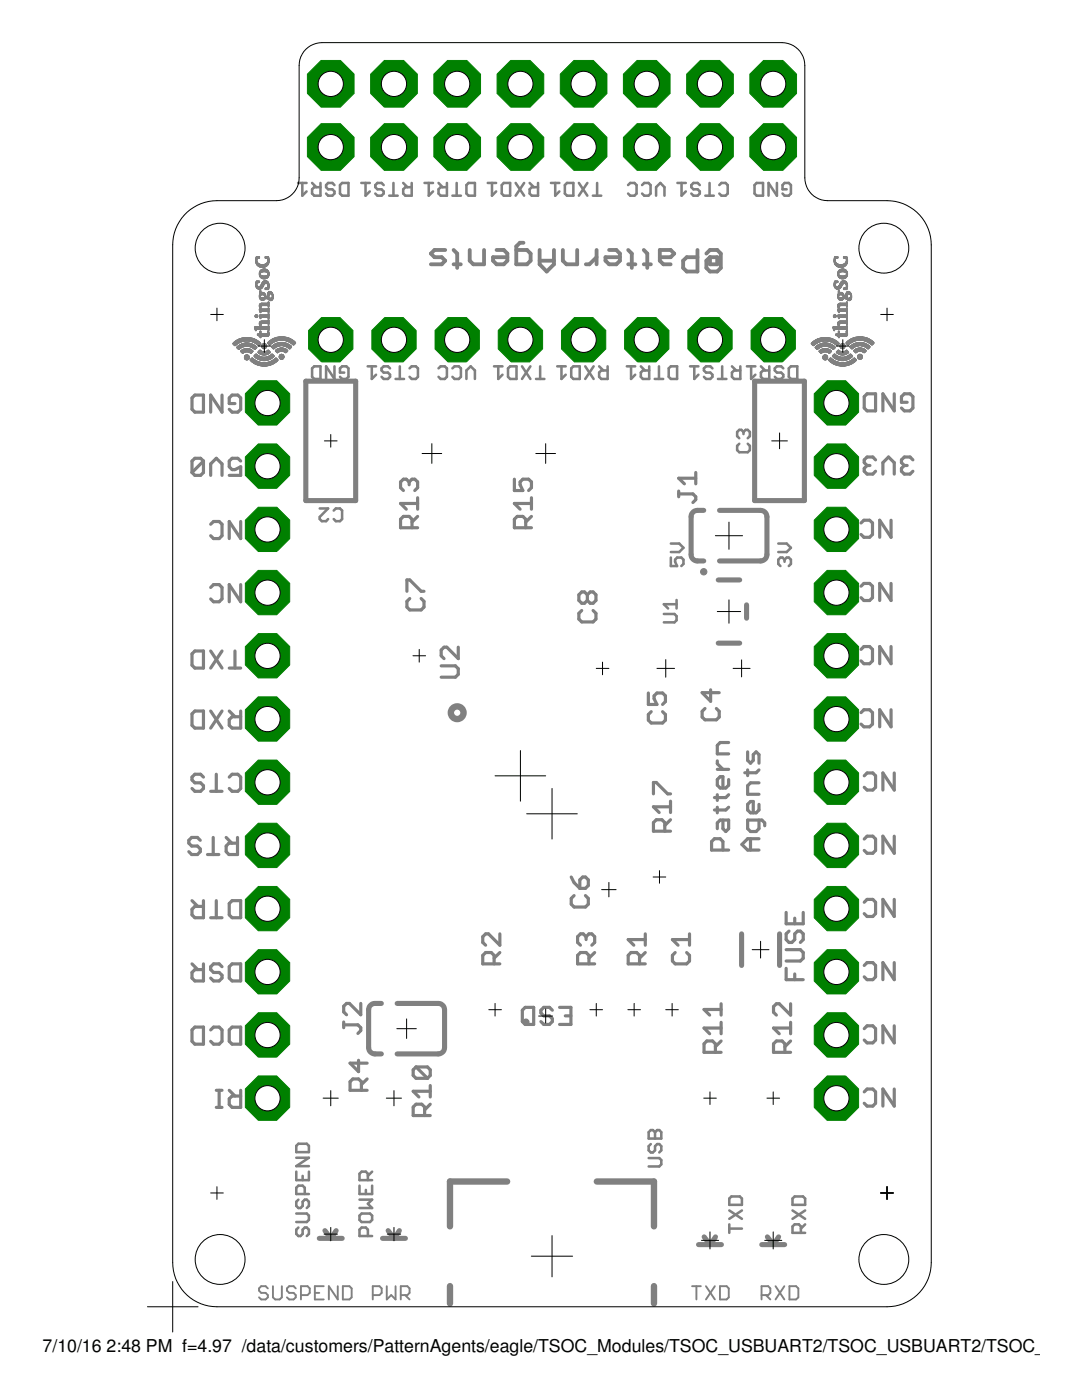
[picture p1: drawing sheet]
<svg xmlns="http://www.w3.org/2000/svg" width="216mm" height="279mm" viewBox="0 0 216 279" stroke-linecap="round" stroke-linejoin="round" font-family="sans-serif">
<defs><g id="words">
<g font-size="3.5">
<text x="8.5" y="269.9">7/10/16</text>
<text x="21.3" y="269.9">2:48 PM f=4.97 /data/customers/PatternAgents/eagle/TSOC_Modules/TSOC_USBUART2/TSOC_USBUART2/TSOC_USBU</text>
</g>
</g></defs>
<g fill="none" stroke="#808080" stroke-width=".51">
<path d="M59.5 36.5h1.7M60.3 36.5v2.6l.9-.9M62.3 36.5l.8 .9M63.9 36.5v2.6h-1.2l-.4-.5v-.8l.4-.4h1.2M66.7 36.9l-.4-.4h-.8l-.4 .4v.5l.4 .4h.8l.4 .4v.4l-.4 .5h-.8l-.4-.5M67.8 36.9l.5-.4h1.2v2.6h-1.2l-.5-.5zM72.1 36.5h1.7M72.9 36.5v2.6l.9-.9M76.6 36.9l-.5-.4h-.8l-.4 .4v.5l.4 .4h.8l.5 .4v.4l-.5 .5h-.8l-.4-.5M77.7 39.1h1.7M78.5 36.5v2.6M80.5 36.5l.8 .9"/>
<path d="M82.1 36.5v2.6h-1.2l-.4-.5v-.8l.4-.4h1.2M84.7 36.5h1.7M85.6 36.5v2.6l.8-.9M87.5 36.5l.8 .9M89.2 36.5v2.6h-1.3l-.4-.5v-.8l.4-.4h1.3M90.3 39.1h1.7M91.1 36.5v2.6M93.1 36.9l.4-.4h1.3v2.6h-1.3l-.4-.5zM97.3 36.5h1.7M98.2 36.5v2.6l.8-.9M100.5 36.5h1.3v2.6h-1.3l-.4-.5v-1.7zM102.9 36.5l1.7 2.6"/>
<path d="M104.6 36.5l-1.7 2.6M105.7 36.5l.8 .9M107.4 36.5v2.6h-1.3l-.4-.5v-.8l.4-.4h1.3M109.9 36.5h1.7M110.8 36.5v2.6l.8-.9M113.1 36.5h1.3v2.6h-1.3l-.4-.5v-1.7zM115.5 36.5l1.7 2.6M117.2 36.5l-1.7 2.6M118.3 39.1h1.7M119.1 36.5v2.6M125.3 36.9l.5-.4h.8l.4 .4v1.7l-.4 .5h-.8l-.5-.5M128.1 36.9l.4-.4h.9l.4 .4v1.7l-.4 .5h-.9l-.4-.5"/>
<path d="M130.9 39.1v-1.7l.9-.9 .8 .9v1.7M135.2 36.5h1.6M136 36.5v2.6l.8-.9M139.6 36.9l-.4-.4h-.8l-.5 .4v.5l.5 .4h.8l.4 .4v.4l-.4 .5h-.8l-.5-.5M140.7 39.1h1.7M141.6 36.5v2.6M143.5 36.9l.5-.4h.8l.4 .4v1.7l-.4 .5h-.8l-.5-.5M150.6 36.9l.4-.4h1.3v2.6h-1.3l-.4-.5zM155 36.5v2.6l-1.6-2.6v2.6M157 37.8h-.9v-.9l.4-.4h.9l.4 .4v1.7l-.4 .5h-.9l-.4-.5M62.3 73.5l.4-.4h1.2v2.5h-1.2l-.4-.4zM66.7 73.1v2.5l-1.6-2.5v2.5"/>
<path d="M68.7 74.4h-.9v-.9l.5-.4h.8l.4 .4v1.7l-.4 .4h-.8l-.5-.4M73.4 73.1h1.6M74.2 73.1v2.5l.8-.8M77.8 73.5l-.4-.4h-.8l-.5 .4v.4l.5 .5h.8l.4 .4v.4l-.4 .4h-.8l-.5-.4M78.9 75.6h1.7M79.8 73.1v2.5M81.7 73.5l.4-.4h.9l.4 .4v1.7l-.4 .4h-.9l-.4-.4M87.5 73.5l.4-.4h.9l.4 .4v1.7l-.4 .4h-.9l-.4-.4M90.3 73.5l.4-.4h.8l.5 .4v1.7l-.5 .4h-.8l-.4-.4M93.1 75.6v-1.7l.8-.8 .9 .8v1.7M98.6 73.1h1.7M99.4 73.1v2.5l.9-.8"/>
<path d="M101.4 73.5l.4-.4h1.3v2.5h-1.3l-.4-.4zM104.2 73.1l1.6 2.5M105.8 73.1l-1.6 2.5M107 75.6h1.6M107.8 73.1v2.5M111.2 73.1h1.7M112 73.1v2.5l.9-.8M114 73.5l.4-.4h1.3v2.5h-1.3l-.4-.4zM116.8 73.1l1.6 2.5M118.4 73.1l-1.6 2.5M119.5 73.1l.9 .8M121.2 73.1v2.5h-1.2l-.5-.4v-.8l.5-.5h1.2"/>
<path d="M125.1 73.1h1.6M125.9 73.1v2.5l.8-.8M127.9 73.1l.8 .8M129.5 73.1v2.5h-1.2l-.4-.4v-.8l.4-.5h1.2M130.6 75.6h1.7M131.5 73.1v2.5M133.4 73.5l.5-.4h1.2v2.5h-1.2l-.5-.4zM137.7 73.1h1.7M138.5 73.1v2.5l.9-.8M142.2 73.5l-.5-.4h-.8l-.4 .4v.4l.4 .5h.8l.5 .4v.4l-.5 .4h-.8l-.4-.4M143.3 75.6h1.6M144.1 73.1v2.5"/>
<path d="M146 73.1l.9 .8M147.7 73.1v2.5h-1.2l-.5-.4v-.8l.5-.5h1.2M149 73.1h1.7M149.9 73.1v2.5l.8-.8M151.8 73.1l.9 .8M153.5 73.1v2.5h-1.2l-.5-.4v-.8l.5-.5h1.2M156.3 73.5l-.4-.4h-.9l-.4 .4v.4l.4 .5h.9l.4 .4v.4l-.4 .4h-.9l-.4-.4M157.4 73.5l.4-.4h1.3v2.5h-1.3l-.4-.4zM147.5 88.6l-.4 .4v.8l.4 .5h1.7l.4-.5v-.8l-.4-.4M148.4 86.2l-.5-.4h-.4l-.4 .4v.8l.4 .5M148.4 86.2l.4-.4h.4l.4 .4v.8l-.4 .5M148.4 86.2v.4"/>
<path d="M63.8 101.5h1.7l-1.7 1.7v.4l.4 .4h.9l.4-.4M66.6 101.9l.4-.4h.8l.5 .4v1.7l-.5 .4h-.8l-.4-.4M133.9 111.3v1.7h1.2l-.4-.9v-.4l.4-.4h.9l.4 .4v.8l-.4 .5M133.9 108.5h1.6l.9 .8-.9 .9h-1.6M135 119.7v1.7M155.3 108.5h1.7l.8 .8-.8 .9h-1.7M156.5 111.7l.5-.4h.4l.4 .4v.8l-.4 .5M156.5 111.7l-.4-.4h-.4l-.4 .4v.8l.4 .5M156.5 111.7v.4M132.5 122.5h2.1l.4 .5v.8l-.4 .4h-2.1M135 120.6h-2.5l.8 .8M59.1 233.8v1.7h2.5v-1.7"/>
<path d="M59.1 228.7l.4-.4h1.7l.4 .4v1.2h-2.5zM59.1 231.1h2.5l-2.5 1.6h2.5M59.5 239.4l-.4 .4v.9l.4 .4h.5l.4-.4v-.9l.4-.4h.4l.4 .4v.9l-.4 .4M60.4 234.7v.8M60.8 238.3v-1.3l-.4-.4h-.9l-.4 .4v1.3h2.5M71.7 236.6v1.7h2.6v-1.7M71.7 239.4h2.6l-.9 .8 .9 .9h-2.6M73 237.5v.8M73.4 235.5v-1.2l-.4-.5h-.8l-.5 .5v1.2h2.6M74.3 233.8l-.9 .9M129.4 231.1h2.2l.4 .4v.9l-.4 .4h-2.2M129.4 226l.5-.5h.4l.4 .5 .4-.5h.5l.4 .5v1.2h-2.6z"/>
<path d="M129.9 228.3l-.5 .4v.9l.5 .4h.4l.4-.4v-.9l.4-.4h.5l.4 .4v.9l-.4 .4M130.7 226v1.2M145.5 239.2l.4-.4h1.7l.4 .4v1.3h-2.5zM158.1 239.2l.5-.4h1.6l.5 .4v1.3h-2.6zM59.1 242.2h2.1l.4 .4v.9l-.4 .4h-2.1M59.5 245l-.4 .4v.9l.4 .4h.5l.4-.4v-.9l.4-.4h.4l.4 .4v.9l-.4 .4M72.2 242.2h1.6l.5 .4v.9l-.5 .4h-1.6l-.5-.4v-.9zM73.4 246.7v-1.3l-.4-.4h-.8l-.5 .4v1.3h2.6M145.5 245.2h2.5M145.5 244.3v1.7M145.5 241.6l2.5 1.6M148 241.6l-2.5 1.6"/>
<path d="M158.1 241.6l2.6 1.6M159.8 246v-1.2l-.4-.5h-.8l-.5 .5v1.2h2.6M160.7 244.3l-.9 .9M160.7 241.6l-2.6 1.6"/>
</g>
<g fill="none" stroke="#808080" stroke-width=".63">
<path d="M38.3 79.4l.6-.6h1.7v3.5h-1.7l-.6-.6zM44.3 78.8v3.5l-2.3-3.5v3.5M172.4 79.2l.6-.6h1.7v3.4h-1.7l-.6-.6zM178.4 78.6v3.4l-2.2-3.4v3.4M40.6 92v2.3l-.6 .6h-1.1l-.6-.6M40.6 92l-.6-.5h-1.1l-.6 .5v2.3M40.6 92l-2.3 2.3M42 94.9v-2.3l1.2-1.1 1.1 1.1v2.3M46.9 80.5h-1.2v-1.1l.6-.6h1.2l.5 .6v2.3l-.5 .6h-1.2l-.6-.6M48 92l-.5-.5h-1.2l-.6 .5v1.2l.6 .5h.6l1.1-.5v1.7h-2.3M81.6 96.2l-.5-.6h-.6l-.6 .6v1.1l.6 .6M81.6 96.2l.6-.6h.6l.5 .6v1.1l-.5 .6"/>
<path d="M81.6 96.2v.6M83.3 99.3v2.3M102.6 95.6v2.3h1.7l-.5-1.1v-.6l.5-.6h1.2l.5 .6v1.1l-.5 .6M106 99.3v2.3M135.4 98.6h2.9l.5 .5v.6l-.5 .6M135.4 98v1.1M138.8 94.3v2.3M138.8 95.4h-3.4l1.2 1.2M173 92.9l-.6 .6v.5l.6 .6h1.2l.5-.6M173 92.9h.6M174.7 91.8l-.5-.6h-1.2l-.6 .6v.5l.6 .6M176.2 94.6v-2.3l1.1-1.1 1.1 1.1v2.3"/>
<path d="M180.4 92.9l-.5 .6v.5l.5 .6h1.2l.6-.6M180.4 92.9h.6M181 80.3h-1.1v-1.1l.5-.6h1.2l.6 .6v2.2l-.6 .6h-1.2l-.5-.6M182.2 91.8l-.6-.6h-1.2l-.5 .6v.5l.5 .6M42 104.6l.6-.5h1.1l.6 .5v2.3l-.6 .6h-1.1l-.6-.6M42 117.2l.6-.5h1.1l.6 .5v2.3l-.6 .6h-1.1l-.6-.6M48 104.1v3.4l-2.3-3.4v3.4M48 116.7v3.4l-2.3-3.4v3.4M81.2 118v-2.3h.6l2.2 2.3h.6M81.8 119.4l-.6 .6v1.2l.6 .5h2.2l.6-.5v-1.2l-.6-.6M82.2 105.3v-1.7l-.6-.5h-1.1l-.6 .5v1.7h3.4M83.3 103.1l-1.1 1.1"/>
<path d="M83.3 100.5h-3.4l1.2 1.1M104.9 105.3v-1.7l-.6-.5h-1.1l-.6 .5v1.7h3.4M106 100.5h-3.4l1.2 1.1M106 103.1l-1.1 1.1M117.2 118.7l.6-.6h.5l.6 .6v1.1l-.6 .6h-.5l-.6-.6M117.2 118.7l-.6-.6h-.5l-.6 .6v1.1l.6 .6h.5l.6-.6M117.2 118.7v1.1M171.8 104.4l.6-.6h1.1l.6 .6v2.3l-.6 .5h-1.1l-.6-.5M171.8 117l.6-.6h1.1l.6 .6v2.3l-.6 .5h-1.1l-.6-.5M177.8 103.8v3.4l-2.3-3.4v3.4M177.8 116.4v3.4l-2.3-3.4v3.4M38.3 130.5l.6-.6h1.7v3.4h-1.7l-.6-.5z"/>
<path d="M42 129.9l2.3 3.4M44.3 129.9l-2.3 3.4M45.7 133.3h2.3M46.9 129.9v3.4M88 132.9h2.9l.5 .6v1.1l-.5 .5h-2.9M91.4 129.2v2.2l-2.2-2.2h-.6l-.6 .5v1.2l.6 .5M116.1 121.8l-.6 .6v1.1l.6 .6h2.2l.6-.6v-1.1l-.6-.6M129.4 138.3v2.3h1.7l-.6-1.2v-.5l.6-.6h1.1l.6 .6v1.1l-.6 .6M141.8 137.7v2.3l-1.7-1.8h3.4M171.8 129.6l.6-.6h1.1l.6 .6v2.3l-.6 .6h-1.1l-.6-.6M177.8 129v3.5l-2.3-3.5v3.5M38.3 142.5l.6-.6h1.7v3.4h-1.7l-.6-.5z"/>
<path d="M40.6 155.1l-.6-.6h-1.1l-.6 .6v.6l.6 .5h1.1l.6 .6v.6l-.6 .5h-1.1l-.6-.5M42 141.9l2.3 3.4M42 157.9h2.3M43.2 154.5v3.4M44.3 141.9l-2.3 3.4M45.7 155.1l.6-.6h1.2l.5 .6v2.3l-.5 .5h-1.2l-.6-.5M45.7 141.9l1.2 1.1M48 141.9v3.4h-1.7l-.6-.5v-1.2l.6-.6h1.7M129.9 142l-.5 .6v1.1l.5 .6h2.3l.6-.6v-1.1l-.6-.6M130.4 158.4v-2.2h.6l2.2 2.2h.6M133.8 159.9v2.3M140.7 141.4l-.6 .6v1.1l.6 .6h2.2l.6-.6v-1.1l-.6-.6"/>
<path d="M143.1 151.8v.6l1.2 1.1M143.1 158.6v1.1M143.1 153.5h2.3M145.4 155.6v1.1l-.6 .6h-1.1l-.6-.6v-1.1l.6-.6h.6v2.3M145.4 148.2h-1.7l-.6 .6v1.7h2.3M145.4 158.6l-.6 .6h-2.2M149.2 150.1v1.6l.6 .6 .5-.6v-1.1l.6-.5 .5 .5v1.7M149.2 153.6v1.2M151.4 156.2h-1.6l-.6 .6v1.7h2.2M151.4 153.6l-.5 .6h-2.3M171.8 142.2l.6-.6h1.1l.6 .6v2.3l-.6 .6h-1.1l-.6-.6M172.4 154.8l.6-.5h1.2l.5 .5v2.3l-.5 .6h-1.2l-.6-.6"/>
<path d="M177.8 141.6v3.5l-2.3-3.5v3.5M178.4 154.3v3.4l-2.2-3.4v3.4M38.3 179.7l1.2 1.2M40 167.7l-.6-.6h-1.2l-.5 .6v.6l.5 .5h1.2l.6 .6v.6l-.6 .5h-1.2l-.5-.5M40.6 179.7v3.5h-1.7l-.6-.6v-1.1l.6-.6h1.7M41.4 170.5h2.3M42.5 167.1v3.4M43.2 179.7v3.5M45.1 167.1l1.1 1.2M47.4 167.1v3.4h-1.7l-.6-.5v-1.2l.6-.5h1.7M114 175l.6 1.1 1.1 1.2M114.6 178.7l-.6 .6v1.1l.6 .6h2.2l.6-.6v-1.1l-.6-.6"/>
<path d="M115.7 175.6l.6-.6h.5l.6 .6v1.1l-.6 .6h-1.1zM132.7 165.9v-1.7l-.6-.6h-1.1l-.6 .6v1.7h3.4M133.8 163.6l-1.1 1.1M133.8 161h-3.4l1.1 1.2M143.1 161.1v1.1M144.3 169.7v-1.7l-.6-.6h-1.1l-.6 .6v1.7h3.4M144.3 163.7v1.7l.5 .5 .6-.5v-1.7h-1.7l-.6 .5v1.2M145.4 161.1l-.6 .5h-2.2M149.8 167.4v2.3M151.4 167.4h-2.2l-1.2 1.1 1.2 1.2h2.2M151.4 163.7v1.7l-.5 .5h-1.1l-.6-.5v-1.7h2.8l.6 .5v.6M151.4 160.5v1.1l-.5 .6h-1.1l-.6-.6v-1.1l.6-.5h.5v2.2"/>
<path d="M172.4 167.4l.6-.5h1.2l.5 .5v2.3l-.5 .6h-1.2l-.6-.6M178.4 166.9v3.4l-2.2-3.4v3.4M178.4 179.5v3.4l-2.2-3.4v3.4M38.3 192.4l1.2 1.1M40.6 192.4v3.4h-1.7l-.6-.6v-1.1l.6-.6h1.7M42 183.2h2.3M44.3 192.9l-.6-.5h-1.1l-.6 .5v.6l.6 .6h1.1l.6 .5v.6l-.6 .6h-1.1l-.6-.6M45.7 180.3l.6-.6h1.7v3.5h-1.7l-.6-.6zM45.7 192.9l.6-.5h1.7v3.4h-1.7l-.6-.6zM98.6 192.4v-1.7l-.6-.6h-1.1l-.6 .6v1.7h3.4M99.7 186.4v2.2l-2.2-2.2h-.6l-.6 .5v1.2l.6 .5M99.7 190.1l-1.1 1.1"/>
<path d="M116.9 186.9l-.5-.5h-.6l-.5 .5v1.2l.5 .5M116.9 186.9l.6-.5h.6l.6 .5v1.2l-.6 .5M116.9 186.9v.6M117.5 192.4v-1.7l-.6-.6h-1.1l-.5 .6v1.7h3.4M118.7 190.1l-1.2 1.1M127.6 192.4v-1.7l-.6-.6h-1.1l-.6 .6v1.7h3.5M128.8 187.5h-3.5l1.2 1.1M128.8 190.1l-1.2 1.1M128.8 186.4v2.2M134.7 190.1l-.5 .6v1.1l.5 .6h2.3l.6-.6v-1.1l-.6-.6M137.6 186.4v2.2M137.6 187.5h-3.4l1.1 1.1"/>
<path d="M156.9 193.3v2.2h3.4M156.9 182.1v2.3h3.4v-2.3M156.9 189.5h2.8l.6 .6v1.1l-.6 .6h-2.8M157.4 185.8l-.5 .6v1.1l.5 .6h.6l.6-.6v-1.1l.6-.6h.5l.6 .6v1.1l-.6 .6M158.6 183.2v1.2M158.6 194.4v1.1M172.4 180.1l.6-.6h1.2l.5 .6v2.2l-.5 .6h-1.2l-.6-.6M172.4 192.7l.6-.6h1.2l.5 .6v2.2l-.5 .6h-1.2l-.6-.6M178.4 192.1v3.4l-2.2-3.4v3.4M38.3 205.5l.6-.5h1.7v3.4h-1.7l-.6-.6zM42 205.5l.6-.5h1.1l.6 .5v2.3l-.6 .6h-1.1l-.6-.6M43.2 217.6h1.1"/>
<path d="M43.7 217.6v3.4M45.7 205.5l.6-.5h1.7v3.4h-1.7l-.6-.6zM45.7 217.6l1.2 1.1M48 217.6v3.4h-1.7l-.6-.6v-1.1l.6-.6h1.7M68.6 204.5h2.8l.6 .6v.6l-.6 .5M68.6 204v1.1M71.5 211.6v2.3l-1.7-1.7h3.5M72 200.3v2.2l-2.3-2.2h-.5l-.6 .5v1.2l.6 .5M72.1 217.6v-1.7l-.6-.6h-1.1l-.6 .6v1.7h3.5M73.3 215.3l-1.2 1.2M83 212.9l-.6 .6v1.1l.6 .6h2.3M83 212.9h2.3l.6 .6v1.1l-.6 .6"/>
<path d="M83 212.9l2.3 2.3M85.9 217.8h-3.5l1.2 1.1M85.9 216.6v2.3M104.2 201.6l.6-.6h1.7v3.4h-1.7l-.6-.5zM110.2 201.6l-.6-.6h-1.1l-.6 .6v.6l.6 .5h1.1l.6 .6v.6l-.6 .5h-1.1l-.6-.5M111.7 201h2.2v3.4h-2.2M112.8 202.7h1.1M142.7 210v-1.7l-.5-.5h-1.2l-.5 .5v1.7h3.4M143.9 207.8l-1.2 1.1M143.9 205.2h-3.4l1.1 1.1M143.9 200.3v2.3M143.9 204v2.3"/>
<path d="M143.9 201.5h-3.4l1.1 1.1M156.6 210v-1.7l-.5-.5h-1.2l-.6 .5v1.7h3.5M157.8 205.2h-3.5l1.2 1.1M157.8 200.3v2.3l-2.3-2.3h-.6l-.6 .6v1.1l.6 .6M157.8 207.8l-1.2 1.1M157.8 204v2.3M172.4 217.9l.6-.6h1.2l.5 .6v2.3l-.5 .5h-1.2l-.6-.5M172.4 205.3l.6-.6h1.2l.5 .6v2.3l-.5 .5h-1.2l-.6-.5M178.4 204.7v3.4l-2.2-3.4v3.4M178.4 217.3v3.4l-2.2-3.4v3.4M43.2 221h1.1M84.7 222.6v-1.7l-.5-.5h-1.2l-.6 .5v1.7h3.5"/>
<path d="M85.9 220.4l-1.2 1.1"/>
<circle cx="104.9" cy="204" r=".4"/>
</g>
<g fill="none" stroke="#808080" stroke-width=".38">
<path d="M53.4 257.1l-.4-.4h-.9l-.4 .4v.5l.4 .4h.9l.4 .5v.4l-.4 .4h-.9l-.4-.4M54.5 256.7v2.2l.4 .4h.9l.4-.4v-2.2M59 257.1l-.4-.4h-.9l-.4 .4v.5l.4 .4h.9l.4 .5v.4l-.4 .4h-.9l-.4-.4M60 258.5h1.4l.4-.5v-.9l-.4-.4h-1.4v2.6M62.8 258h.9M64.6 256.7h-1.8v2.6h1.8M67.4 256.7v2.6l-1.8-2.6v2.6M68.4 256.7h1.3l.5 .4v1.8l-.5 .4h-1.3zM74.4 258.5h1.3l.5-.5v-.9l-.5-.4h-1.3v2.6M77.2 256.7v2.6l.9-.8 .8 .8v-2.6M80 258.5h1.3l.4-.5v-.9l-.4-.4h-1.3v2.6M80.8 258.5l.9 .8"/>
<path d="M138.1 256.7h1.7M139 256.7v2.6M140.9 256.7l1.7 2.6M142.6 256.7l-1.7 2.6M143.7 256.7h1.3l.4 .4v1.8l-.4 .4h-1.3zM152 258.5h1.3l.4-.5v-.9l-.4-.4h-1.3v2.6M152.8 258.5l.9 .8M154.7 256.7l1.8 2.6M156.5 256.7l-1.8 2.6M157.5 256.7h1.4l.4 .4v1.8l-.4 .4h-1.4z"/>
</g>
<g fill="none" stroke="#808080" stroke-width=".76">
<path d="M88.8 49.9h-2.1l-.7 .7 .7 .7h1.4l.7 .7-.7 .7h-2.1M90.5 52.7h1.4M90.5 49.9l.7 .7v2.9M93.7 49.9v2.1l.7 .7h2.2v-2.8M99.1 49.9h1.4l.7 .7v1.4l-.7 .7h-1.4l-.7-.7v-.7h2.8M104.5 48.5h-.8l-.7 .7v3.5h2.2l.7-.7v-1.4l-.7-.7h-2.2M107.7 49.9v2.8l1.4 1.5 1.4-1.5v-2.8M107.7 52h2.8M112.3 49.9v2.1l.7 .7h2.2v-2.8M119 51.3l-1.4 1.4h-.7M119 49.9v2.8M121.5 49.9h1.5l.7 .7v1.4l-.7 .7h-1.5l-.7-.7v-.7h2.9"/>
<path d="M125.3 52.7h1.5M125.3 49.9l.8 .7v2.9M128.5 52.7h1.4M128.5 49.9l.7 .7v2.9M131.7 51.3h2.1l.7-.7-.7-.7h-2.1v2.1l.7 .7h1.4M139.2 49.9v4.3h-2.2l-.7-.7v-1.5l.7-.7h2.2M140.9 50.6l.8-.7h1.4l.7 .7v2.9l-.7 .7h-1.4l-.8-.7v-1.5l.8-.7M141.7 51.3h1.4v1.4h-1.4z"/>
</g>
<g fill="none" stroke="#808080" stroke-width="1.3">
<path d="M101.2 235.8h-11.4v9M119.1 235.8h11.4v9M89.8 256.7v3.4M130.5 256.7v3.4"/>
<circle cx="91.2" cy="142.2" r="1.27"/>
</g>
<g fill="none" stroke="#808080" stroke-width="1">
<path d="M61 76.1h10v23.8h-10zM150.6 76.1h9.9v23.8h-9.9zM140.4 101.9a2.64 2.64 0 0 0-2 .2l-.4 .5-.1 .5v7.6l.1 .5 .4 .5a2.38 2.38 0 0 0 2 .3M143.3 115.7h4.3M143.6 101.9h8.2l.7 .2 .4 .5 .1 .5v7.6l-.2 .8-.5 .3-.5 .2h-8.2M143.3 128.4h4.3M149 120.7v2.7M148 186.4v6.3M155.6 186.4v6.3M76.1 200.3a2.38 2.38 0 0 0-2.1 .2l-.3 .5-.1 .5v7.6l.1 .5 .3 .5a2.38 2.38 0 0 0 2.1 .2M79.2 200.3h8.5l.7 .4 .3 .8v7.6l-.3 .8-.4 .3-.6 .1h-8.2M63.7 247.1h4.6"/>
<path d="M64.8 245.6l1.2 1.5M67.1 245.6l-1 1.5M76.3 247.1h4.6M77.4 245.6l1.2 1.5M79.7 245.6l-1 1.5M139.4 248.4h4.6M140.5 246.8l1.2 1.6M142.8 246.8l-1 1.5M152 248.4h4.6M153.1 246.8l1.2 1.6M155.4 246.8l-1 1.5"/>
</g>
<circle cx="140.4" cy="114.1" r=".64" fill="#808080" stroke="#808080" stroke-width=".2"/>
<g fill="#808080" stroke="#808080" stroke-width=".2">
<path d="M174.3 68.3l.1 .2z"/>
<path d="M174.3 68.3v.3z"/>
<path d="M174.2 68.2l.1 .4z"/>
<path d="M174.2 68.2v.5z"/>
<path d="M174.1 68.1l.1 .6z"/>
<path d="M174.1 68.1v.7z"/>
<path d="M174 68.1l.1 .7z"/>
<path d="M174 68.1l.1 .8z"/>
<path d="M174 68v.9z"/>
<path d="M173.9 68l.1 .9z"/>
<path d="M173.9 68v.9z"/>
<path d="M173.9 67.9v.9z"/>
<path d="M173.8 67.9l.1 .9z"/>
<path d="M173.8 67.9v.8z"/>
<path d="M173.8 67.8v.9z"/>
<path d="M173.7 67.9l.1 .8z"/>
<path d="M173.7 67.8v.9z"/>
<path d="M173.7 67.8v.8z"/>
<path d="M173.6 67.8l.1 .8z"/>
<path d="M173.6 67.8v.8z"/>
<path d="M173.6 69.1v.2z"/>
<path d="M173.5 69.1l.1 .2z"/>
<path d="M173.5 67.7l.1 .8z"/>
<path d="M173.5 69.1v.3z"/>
<path d="M173.5 67.7v.8z"/>
<path d="M173.5 69v.4z"/>
<path d="M173.4 69l.1 .4z"/>
<path d="M173.4 67.7l.1 .8z"/>
<path d="M173.4 67.6l.1 .9z"/>
<path d="M173.4 69v.5z"/>
<path d="M173.4 67.6v.9z"/>
<path d="M173.4 67.6v.8z"/>
<path d="M173.3 68.9l.1 .7z"/>
<path d="M173.3 67.6l.1 .8z"/>
<path d="M173.3 68.9v.7z"/>
<path d="M173.3 67.6v.8z"/>
<path d="M173.2 68.9l.1 .7z"/>
<path d="M173.2 67.6l.1 .8z"/>
<path d="M173.2 68.9l.1 .8z"/>
<path d="M173.2 68.8v.8z"/>
<path d="M173.2 67.5v.8z"/>
<path d="M173.1 68.8l.1 .8z"/>
<path d="M173.1 67.5l.1 .8z"/>
<path d="M173.1 68.8v.8z"/>
<path d="M173.1 67.5v.8z"/>
<path d="M173 68.7l.1 .9z"/>
<path d="M173 67.5l.1 .7z"/>
<path d="M173 68.7v.8z"/>
<path d="M173 67.5v.7z"/>
<path d="M172.9 68.7l.1 .8z"/>
<path d="M172.9 67.4l.1 .8z"/>
<path d="M172.9 68.7l.1 .7z"/>
<path d="M172.9 68.7v.7z"/>
<path d="M172.9 67.4v.8z"/>
<path d="M172.8 68.6l.1 .8z"/>
<path d="M172.8 67.4l.1 .8z"/>
<path d="M172.8 68.6v.8z"/>
<path d="M172.8 67.4v.7z"/>
<path d="M172.8 69.9v.2z"/>
<path d="M172.7 69.9l.1 .2z"/>
<path d="M172.7 68.6l.1 .7z"/>
<path d="M172.7 67.4l.1 .7z"/>
<path d="M172.7 69.9l.1 .3z"/>
<path d="M172.7 69.8v.4z"/>
<path d="M172.7 68.6v.7z"/>
<path d="M172.7 67.4v.7z"/>
<path d="M172.7 68.5v.8z"/>
<path d="M172.6 69.8l.1 .4z"/>
<path d="M172.6 68.5l.1 .8z"/>
<path d="M172.6 67.4l.1 .7z"/>
<path d="M172.6 69.8v.5z"/>
<path d="M172.6 68.5v.7z"/>
<path d="M172.6 67.4v.7z"/>
<path d="M172.6 69.7v.6z"/>
<path d="M172.5 69.7l.1 .6z"/>
<path d="M172.5 68.5l.1 .7z"/>
<path d="M172.5 67.3l.1 .7z"/>
<path d="M172.5 69.7v.7z"/>
<path d="M172.5 68.5v.7z"/>
<path d="M172.5 67.3v.7z"/>
<path d="M172.4 69.6l.1 .8z"/>
<path d="M172.4 68.5l.1 .7z"/>
<path d="M172.4 67.3l.1 .7z"/>
<path d="M172.4 69.6v.8z"/>
<path d="M172.4 68.5v.7z"/>
<path d="M172.4 67.3v.7z"/>
<path d="M172.4 68.5v.6z"/>
<path d="M172.3 69.6l.1 .8z"/>
<path d="M172.3 68.5l.1 .6z"/>
<path d="M172.3 67.3l.1 .7z"/>
<path d="M172.3 69.6v.7z"/>
<path d="M172.3 68.4v.7z"/>
<path d="M172.3 67.3v.7z"/>
<path d="M172.2 69.6l.1 .7z"/>
<path d="M172.2 68.4l.1 .7z"/>
<path d="M172.2 67.3l.1 .7z"/>
<path d="M172.2 67.3l.1 .6z"/>
<path d="M172.2 69.6v.7z"/>
<path d="M172.2 68.4v.7z"/>
<path d="M172.2 67.3v.6z"/>
<path d="M172.1 69.6l.1 .6z"/>
<path d="M172.1 68.4l.1 .7z"/>
<path d="M172.1 67.3l.1 .6z"/>
<path d="M172.1 69.5v.8z"/>
<path d="M172.1 68.4v.7z"/>
<path d="M172.1 67.3v.6z"/>
<path d="M172.1 69.5v.7z"/>
<path d="M172.1 68.4v.6z"/>
<path d="M172.1 67.2v.7z"/>
<path d="M172 71.1l.1 .3z"/>
<path d="M172 69.5l.1 .7z"/>
<path d="M172 68.4l.1 .6z"/>
<path d="M172 67.2l.1 .7z"/>
<path d="M172 71l.1 .4z"/>
<path d="M172 70.9v.6z"/>
<path d="M172 69.5v.7z"/>
<path d="M172 68.4v.6z"/>
<path d="M172 67.2v.7z"/>
<path d="M171.9 70.8l.1 .8z"/>
<path d="M171.9 69.5l.1 .7z"/>
<path d="M171.9 68.4l.1 .6z"/>
<path d="M171.9 67.2l.1 .7z"/>
<path d="M171.9 70.8v.8z"/>
<path d="M171.9 69.5v.6z"/>
<path d="M171.9 68.4v.6z"/>
<path d="M171.9 67.2v.7z"/>
<path d="M171.9 68.3v.7z"/>
<path d="M171.8 70.8l.1 .8z"/>
<path d="M171.8 69.4l.1 .7z"/>
<path d="M171.8 68.3l.1 .7z"/>
<path d="M171.8 67.2l.1 .7z"/>
<path d="M171.8 70.7l.1 1z"/>
<path d="M171.8 70.7v1z"/>
<path d="M171.8 69.4v.7z"/>
<path d="M171.8 68.3v.7z"/>
<path d="M171.8 67.2v.7z"/>
<path d="M171.7 70.7l.1 1z"/>
<path d="M171.7 69.4l.1 .7z"/>
<path d="M171.7 68.3l.1 .7z"/>
<path d="M171.7 67.2l.1 .7z"/>
<path d="M171.7 70.8v.9z"/>
<path d="M171.7 69.4v.7z"/>
<path d="M171.7 68.3v.7z"/>
<path d="M171.7 67.2v.7z"/>
<path d="M171.6 70.7l.1 1z"/>
<path d="M171.6 69.4l.1 .7z"/>
<path d="M171.6 68.3l.1 .7z"/>
<path d="M171.6 67.2l.1 .7z"/>
<path d="M171.6 70.7v1z"/>
<path d="M171.6 69.4v.7z"/>
<path d="M171.6 68.3v.7z"/>
<path d="M171.6 67.2v.7z"/>
<path d="M171.5 70.7l.1 1z"/>
<path d="M171.5 69.4l.1 .7z"/>
<path d="M171.5 68.3l.1 .7z"/>
<path d="M171.5 67.2l.1 .7z"/>
<path d="M171.5 70.7v1z"/>
<path d="M171.5 69.4v.7z"/>
<path d="M171.5 68.3v.7z"/>
<path d="M171.5 67.2v.7z"/>
<path d="M171.4 70.8l.1 .9z"/>
<path d="M171.4 69.4l.1 .7z"/>
<path d="M171.4 68.3l.1 .7z"/>
<path d="M171.4 67.2l.1 .7z"/>
<path d="M171.4 70.7l.1 1z"/>
<path d="M171.4 70.7v1z"/>
<path d="M171.4 69.4v.7z"/>
<path d="M171.4 68.3v.7z"/>
<path d="M171.4 67.2v.7z"/>
<path d="M171.3 70.8l.1 .8z"/>
<path d="M171.3 69.4l.1 .7z"/>
<path d="M171.3 68.3l.1 .7z"/>
<path d="M171.3 67.2l.1 .7z"/>
<path d="M171.3 70.8v.8z"/>
<path d="M171.3 69.5v.6z"/>
<path d="M171.3 68.3v.7z"/>
<path d="M171.3 67.2v.7z"/>
<path d="M171.2 70.8l.1 .8z"/>
<path d="M171.2 69.5l.1 .7z"/>
<path d="M171.2 68.4l.1 .6z"/>
<path d="M171.2 67.2l.1 .7z"/>
<path d="M171.2 70.9v.6z"/>
<path d="M171.2 69.5v.7z"/>
<path d="M171.2 68.4v.6z"/>
<path d="M171.2 67.2v.7z"/>
<path d="M171.2 67.3v.6z"/>
<path d="M171.1 71l.1 .4z"/>
<path d="M171.1 69.5l.1 .7z"/>
<path d="M171.1 68.4l.1 .6z"/>
<path d="M171.1 67.3l.1 .6z"/>
<path d="M171.1 71.1l.1 .3z"/>
<path d="M171.1 69.5v.7z"/>
<path d="M171.1 68.4v.6z"/>
<path d="M171.1 67.3v.6z"/>
<path d="M171 69.5l.1 .8z"/>
<path d="M171 68.4l.1 .7z"/>
<path d="M171 67.3l.1 .6z"/>
<path d="M171 69.6v.6z"/>
<path d="M171 68.4v.7z"/>
<path d="M171 67.3v.6z"/>
<path d="M171 69.6v.7z"/>
<path d="M170.9 69.6l.1 .7z"/>
<path d="M170.9 68.4l.1 .7z"/>
<path d="M170.9 67.3l.1 .6z"/>
<path d="M170.9 67.3l.1 .7z"/>
<path d="M170.9 69.6v.7z"/>
<path d="M170.9 68.4v.7z"/>
<path d="M170.9 67.3v.7z"/>
<path d="M170.9 71.8v.1z"/>
<path d="M170.8 71.8l.1 .1z"/>
<path d="M170.8 69.6l.1 .8z"/>
<path d="M170.8 68.5l.1 .6z"/>
<path d="M170.8 67.3l.1 .7z"/>
<path d="M170.8 71.7v.3z"/>
<path d="M170.8 69.6v.8z"/>
<path d="M170.8 68.5v.6z"/>
<path d="M170.8 67.3v.7z"/>
<path d="M170.8 68.5v.7z"/>
<path d="M170.7 71.7l.1 .4z"/>
<path d="M170.7 69.6l.1 .8z"/>
<path d="M170.7 68.5l.1 .7z"/>
<path d="M170.7 67.3l.1 .7z"/>
<path d="M170.7 71.6v.5z"/>
<path d="M170.7 69.7v.7z"/>
<path d="M170.7 68.5v.7z"/>
<path d="M170.7 67.3v.7z"/>
<path d="M170.6 71.6l.1 .5z"/>
<path d="M170.6 69.7l.1 .6z"/>
<path d="M170.6 68.5l.1 .7z"/>
<path d="M170.6 67.3l.1 .7z"/>
<path d="M170.6 71.5v.7z"/>
<path d="M170.6 69.7v.6z"/>
<path d="M170.6 68.5v.7z"/>
<path d="M170.6 67.4v.6z"/>
<path d="M170.6 69.8v.5z"/>
<path d="M170.6 67.4v.7z"/>
<path d="M170.5 71.5l.1 .7z"/>
<path d="M170.5 69.8l.1 .4z"/>
<path d="M170.5 68.5l.1 .8z"/>
<path d="M170.5 67.4l.1 .7z"/>
<path d="M170.5 71.4v.8z"/>
<path d="M170.5 69.8v.4z"/>
<path d="M170.5 68.5v.8z"/>
<path d="M170.5 67.4v.7z"/>
<path d="M170.5 71.5v.8z"/>
<path d="M170.5 68.6v.7z"/>
<path d="M170.4 71.4l.1 .9z"/>
<path d="M170.4 69.8l.1 .3z"/>
<path d="M170.4 68.6l.1 .7z"/>
<path d="M170.4 67.4l.1 .7z"/>
<path d="M170.4 69.9l.1 .2z"/>
<path d="M170.4 71.5v.8z"/>
<path d="M170.4 69.9v.2z"/>
<path d="M170.4 68.6v.7z"/>
<path d="M170.4 67.4v.7z"/>
<path d="M170.3 71.5l.1 .8z"/>
<path d="M170.3 68.6l.1 .8z"/>
<path d="M170.3 67.4l.1 .7z"/>
<path d="M170.3 67.4l.1 .8z"/>
<path d="M170.3 71.6v.8z"/>
<path d="M170.3 68.6v.8z"/>
<path d="M170.3 67.4v.8z"/>
<path d="M170.3 68.7v.7z"/>
<path d="M170.2 71.6l.1 .8z"/>
<path d="M170.2 68.7l.1 .8z"/>
<path d="M170.2 67.5l.1 .7z"/>
<path d="M170.2 71.6v.9z"/>
<path d="M170.2 68.7v.8z"/>
<path d="M170.2 67.5v.7z"/>
<path d="M170.2 71.7v.8z"/>
<path d="M170.1 71.7l.1 .8z"/>
<path d="M170.1 68.7l.1 .9z"/>
<path d="M170.1 67.5l.1 .7z"/>
<path d="M170.1 71.7v.8z"/>
<path d="M170.1 68.8v.8z"/>
<path d="M170.1 67.5v.8z"/>
<path d="M170.1 71v.2z"/>
<path d="M170 71.8l.1 .8z"/>
<path d="M170 71l.1 .2z"/>
<path d="M170 68.8l.1 .8z"/>
<path d="M170 67.5l.1 .8z"/>
<path d="M170 70.9l.1 .3z"/>
<path d="M170 71.8v.8z"/>
<path d="M170 70.9v.3z"/>
<path d="M170 68.8v.8z"/>
<path d="M170 67.6v.7z"/>
<path d="M169.9 71.8l.1 .8z"/>
<path d="M169.9 70.9l.1 .4z"/>
<path d="M169.9 68.9l.1 .8z"/>
<path d="M169.9 67.6l.1 .7z"/>
<path d="M169.9 71.8v.8z"/>
<path d="M169.9 70.8v.5z"/>
<path d="M169.9 68.9v.7z"/>
<path d="M169.9 67.6v.7z"/>
<path d="M169.9 59v.4z"/>
<path d="M169.9 71.9v.7z"/>
<path d="M169.9 67.6v.8z"/>
<path d="M169.9 58.8v.8z"/>
<path d="M169.8 71.9l.1 .7z"/>
<path d="M169.8 70.8l.1 .5z"/>
<path d="M169.8 68.9l.1 .7z"/>
<path d="M169.8 67.6l.1 .8z"/>
<path d="M169.8 58.7l.1 1z"/>
<path d="M169.8 70.7l.1 .7z"/>
<path d="M169.8 69l.1 .5z"/>
<path d="M169.8 58.7l.1 1.1z"/>
<path d="M169.8 71.9v.8z"/>
<path d="M169.8 70.7v.7z"/>
<path d="M169.8 69v.5z"/>
<path d="M169.8 67.6v.9z"/>
<path d="M169.8 58.6v1.2z"/>
<path d="M169.8 69v.4z"/>
<path d="M169.8 58.5v1.3z"/>
<path d="M169.7 71.9l.1 .8z"/>
<path d="M169.7 70.7l.1 .8z"/>
<path d="M169.7 69l.1 .4z"/>
<path d="M169.7 67.7l.1 .8z"/>
<path d="M169.7 58.4l.1 1.5z"/>
<path d="M169.7 72v.7z"/>
<path d="M169.7 70.7v.8z"/>
<path d="M169.7 69v.4z"/>
<path d="M169.7 67.7v.8z"/>
<path d="M169.7 59.3v.6z"/>
<path d="M169.7 58.4v.5z"/>
<path d="M169.7 69.1v.3z"/>
<path d="M169.7 59.4v.5z"/>
<path d="M169.7 58.4v.4z"/>
<path d="M169.6 72l.1 .7z"/>
<path d="M169.6 70.7l.1 .8z"/>
<path d="M169.6 69.1l.1 .2z"/>
<path d="M169.6 67.7l.1 .8z"/>
<path d="M169.6 59.4l.1 .5z"/>
<path d="M169.6 58.4l.1 .4z"/>
<path d="M169.6 72.1v.7z"/>
<path d="M169.6 70.7v.8z"/>
<path d="M169.6 69.1v.2z"/>
<path d="M169.6 67.8v.8z"/>
<path d="M169.6 59.4v.6z"/>
<path d="M169.6 58.3v.4z"/>
<path d="M169.5 72.1l.1 .7z"/>
<path d="M169.5 70.8l.1 .8z"/>
<path d="M169.5 67.8l.1 .8z"/>
<path d="M169.5 59.5l.1 .5z"/>
<path d="M169.5 58.3l.1 .4z"/>
<path d="M169.5 72.1v.7z"/>
<path d="M169.5 70.8v.8z"/>
<path d="M169.5 67.8v.8z"/>
<path d="M169.5 59.5v.5z"/>
<path d="M169.5 58.3v.4z"/>
<path d="M169.5 67.9v.8z"/>
<path d="M169.4 72.1l.1 .7z"/>
<path d="M169.4 70.8l.1 .8z"/>
<path d="M169.4 67.9l.1 .8z"/>
<path d="M169.4 59.5l.1 .5z"/>
<path d="M169.4 58.2l.1 .4z"/>
<path d="M169.4 72.1v.7z"/>
<path d="M169.4 70.9v.7z"/>
<path d="M169.4 67.9v.8z"/>
<path d="M169.4 59.5v.5z"/>
<path d="M169.4 58.2v.4z"/>
<path d="M169.4 72.1v.8z"/>
<path d="M169.4 70.9v.8z"/>
<path d="M169.3 72.1l.1 .8z"/>
<path d="M169.3 70.9l.1 .8z"/>
<path d="M169.3 67.9l.1 .9z"/>
<path d="M169.3 59.5l.1 .5z"/>
<path d="M169.3 58.2l.1 .4z"/>
<path d="M169.3 72.2l.1 .7z"/>
<path d="M169.3 70.3l.1 .1z"/>
<path d="M169.3 72.2v.7z"/>
<path d="M169.3 71v.7z"/>
<path d="M169.3 70.2v.2z"/>
<path d="M169.3 68v.8z"/>
<path d="M169.3 59.5v.5z"/>
<path d="M169.3 58.2v.4z"/>
<path d="M169.2 72.2l.1 .7z"/>
<path d="M169.2 71l.1 .7z"/>
<path d="M169.2 70.2l.1 .2z"/>
<path d="M169.2 68l.1 .9z"/>
<path d="M169.2 59.5l.1 .5z"/>
<path d="M169.2 58.2l.1 .5z"/>
<path d="M169.2 72.2v.7z"/>
<path d="M169.2 71v.7z"/>
<path d="M169.2 70.2v.3z"/>
<path d="M169.2 68v.9z"/>
<path d="M169.2 59.5v.5z"/>
<path d="M169.2 58.2v.5z"/>
<path d="M169.2 70.1v.4z"/>
<path d="M169.2 68.1v.8z"/>
<path d="M169.1 72.2l.1 .7z"/>
<path d="M169.1 71l.1 .8z"/>
<path d="M169.1 70.1l.1 .4z"/>
<path d="M169.1 68.1l.1 .8z"/>
<path d="M169.1 59.5l.1 .4z"/>
<path d="M169.1 58.2l.1 .6z"/>
<path d="M169.1 68.1l.1 .7z"/>
<path d="M169.1 72.2v.7z"/>
<path d="M169.1 71v.8z"/>
<path d="M169.1 70v.6z"/>
<path d="M169.1 68.1v.7z"/>
<path d="M169.1 66.5v.3z"/>
<path d="M169.1 59.4v.5z"/>
<path d="M169.1 58.2v.7z"/>
<path d="M169.1 56.8v.5z"/>
<path d="M169.1 54.5v.4z"/>
<path d="M169.1 51.8v.4z"/>
<path d="M169.1 71.1v.7z"/>
<path d="M169.1 70v.5z"/>
<path d="M169.1 66.3v.6z"/>
<path d="M169.1 65v1z"/>
<path d="M169.1 63.8v.9z"/>
<path d="M169.1 62.6v1z"/>
<path d="M169.1 61.4v1z"/>
<path d="M169.1 60.3v.9z"/>
<path d="M169.1 59.4v.4z"/>
<path d="M169.1 58.2v.9z"/>
<path d="M169.1 56.7v.8z"/>
<path d="M169.1 54.3v.7z"/>
<path d="M169.1 51.6v.8z"/>
<path d="M169 72.3l.1 .6z"/>
<path d="M169 71.1l.1 .7z"/>
<path d="M169 70l.1 .6z"/>
<path d="M169 68.2l.1 .5z"/>
<path d="M169 66.2l.1 .8z"/>
<path d="M169 65l.1 1z"/>
<path d="M169 63.8l.1 .9z"/>
<path d="M169 62.6l.1 1z"/>
<path d="M169 61.4l.1 1z"/>
<path d="M169 60.3l.1 .9z"/>
<path d="M169 59.4l.1 .4z"/>
<path d="M169 58.2l.1 1.1z"/>
<path d="M169 56.6l.1 1z"/>
<path d="M169 54.3l.1 .8z"/>
<path d="M169 51.4l.1 1.1z"/>
<path d="M169 72.3v.6z"/>
<path d="M169 71.1v.7z"/>
<path d="M169 69.9v.7z"/>
<path d="M169 68.2v.5z"/>
<path d="M169 66.1v.9z"/>
<path d="M169 65v1z"/>
<path d="M169 63.8v.9z"/>
<path d="M169 62.6v1z"/>
<path d="M169 61.4v1z"/>
<path d="M169 60.3v.9z"/>
<path d="M169 58.2v1.6z"/>
<path d="M169 56.5v1.2z"/>
<path d="M169 54.2v1z"/>
<path d="M169 51.3v1.3z"/>
<path d="M169 66.1v1z"/>
<path d="M169 58.3v1.3z"/>
<path d="M169 56.4v1.4z"/>
<path d="M169 54.1v1.1z"/>
<path d="M169 51.2v1.5z"/>
<path d="M168.9 72.3l.1 .7z"/>
<path d="M168.9 71.1l.1 .7z"/>
<path d="M168.9 69.9l.1 .7z"/>
<path d="M168.9 68.3l.1 .3z"/>
<path d="M168.9 66.1l.1 1z"/>
<path d="M168.9 65l.1 1z"/>
<path d="M168.9 63.8l.1 .9z"/>
<path d="M168.9 62.6l.1 1z"/>
<path d="M168.9 61.4l.1 1z"/>
<path d="M168.9 60.3l.1 .9z"/>
<path d="M168.9 58.3l.1 1.3z"/>
<path d="M168.9 56.4l.1 1.4z"/>
<path d="M168.9 54.1l.1 1.2z"/>
<path d="M168.9 51.2l.1 1.5z"/>
<path d="M168.9 72.3v.7z"/>
<path d="M168.9 71.1v.8z"/>
<path d="M168.9 69.8v.9z"/>
<path d="M168.9 68.3v.3z"/>
<path d="M168.9 66.1v1z"/>
<path d="M168.9 65v1z"/>
<path d="M168.9 63.8v.9z"/>
<path d="M168.9 62.6v1z"/>
<path d="M168.9 61.4v1z"/>
<path d="M168.9 60.2v1z"/>
<path d="M168.9 58.4v1.3z"/>
<path d="M168.9 56.3v1.5z"/>
<path d="M168.9 54v1.3z"/>
<path d="M168.9 51.2v1.6z"/>
<path d="M168.9 71.2v.6z"/>
<path d="M168.9 69.9v.8z"/>
<path d="M168.9 65.2v.5z"/>
<path d="M168.9 64v.6z"/>
<path d="M168.9 62.8v.6z"/>
<path d="M168.9 61.6v.6z"/>
<path d="M168.9 60.5v.5z"/>
<path d="M168.9 58.4v1.2z"/>
<path d="M168.9 54.8v.5z"/>
<path d="M168.9 54v.6z"/>
<path d="M168.8 72.3l.1 .7z"/>
<path d="M168.8 71.2l.1 .6z"/>
<path d="M168.8 69.9l.1 .8z"/>
<path d="M168.8 68.4l.1 .1z"/>
<path d="M168.8 66.1l.1 1z"/>
<path d="M168.8 65.2l.1 .5z"/>
<path d="M168.8 64.1l.1 .4z"/>
<path d="M168.8 62.9l.1 .4z"/>
<path d="M168.8 61.7l.1 .4z"/>
<path d="M168.8 60.5l.1 .5z"/>
<path d="M168.8 58.5l.1 1.1z"/>
<path d="M168.8 57.2l.1 .6z"/>
<path d="M168.8 56.2l.1 .7z"/>
<path d="M168.8 54.8l.1 .6z"/>
<path d="M168.8 54l.1 .5z"/>
<path d="M168.8 52.1l.1 .8z"/>
<path d="M168.8 51.2l.1 .5z"/>
<path d="M168.8 72.3v.7z"/>
<path d="M168.8 71.2v.6z"/>
<path d="M168.8 69.9v.8z"/>
<path d="M168.8 68.4v.1z"/>
<path d="M168.8 66.5v.6z"/>
<path d="M168.8 65.2v.5z"/>
<path d="M168.8 64.1v.4z"/>
<path d="M168.8 62.9v.4z"/>
<path d="M168.8 61.7v.4z"/>
<path d="M168.8 60.5v.5z"/>
<path d="M168.8 58.5v1.1z"/>
<path d="M168.8 57.4v.4z"/>
<path d="M168.8 56.2v.6z"/>
<path d="M168.8 54.9v.5z"/>
<path d="M168.8 53.9v.5z"/>
<path d="M168.8 52.2v.7z"/>
<path d="M168.8 51.2v.4z"/>
<path d="M168.8 71.2v.7z"/>
<path d="M168.8 70v.7z"/>
<path d="M168.8 66.6v.5z"/>
<path d="M168.8 58.6v1z"/>
<path d="M168.8 56.2v.5z"/>
<path d="M168.8 52.3v.6z"/>
<path d="M168.7 72.3l.1 .7z"/>
<path d="M168.7 71.2l.1 .7z"/>
<path d="M168.7 70l.1 .7z"/>
<path d="M168.7 66.6l.1 .5z"/>
<path d="M168.7 65.2l.1 .5z"/>
<path d="M168.7 64.1l.1 .4z"/>
<path d="M168.7 62.9l.1 .4z"/>
<path d="M168.7 61.7l.1 .4z"/>
<path d="M168.7 60.5l.1 .5z"/>
<path d="M168.7 58.8l.1 .8z"/>
<path d="M168.7 57.4l.1 .4z"/>
<path d="M168.7 56.1l.1 .6z"/>
<path d="M168.7 54.9l.1 .6z"/>
<path d="M168.7 53.9l.1 .5z"/>
<path d="M168.7 52.3l.1 .7z"/>
<path d="M168.7 51.2l.1 .4z"/>
<path d="M168.7 70l.1 .8z"/>
<path d="M168.7 59l.1 .6z"/>
<path d="M168.7 56.2l.1 .5z"/>
<path d="M168.7 55l.1 .5z"/>
<path d="M168.7 53.8l.1 .6z"/>
<path d="M168.7 52.4l.1 .6z"/>
<path d="M168.7 72.3v.7z"/>
<path d="M168.7 71.2v.7z"/>
<path d="M168.7 70v.7z"/>
<path d="M168.7 66.6v.5z"/>
<path d="M168.7 65.2v.5z"/>
<path d="M168.7 64.1v.4z"/>
<path d="M168.7 62.9v.4z"/>
<path d="M168.7 61.7v.4z"/>
<path d="M168.7 60.5v.5z"/>
<path d="M168.7 59.2v.4z"/>
<path d="M168.7 57.4v.4z"/>
<path d="M168.7 56.1v.5z"/>
<path d="M168.7 55v.5z"/>
<path d="M168.7 53.8v.6z"/>
<path d="M168.7 52.4v.6z"/>
<path d="M168.7 51.2v.4z"/>
<path d="M168.7 70.1v.6z"/>
<path d="M168.7 59.3v.3z"/>
<path d="M168.7 53.8v.5z"/>
<path d="M168.7 52.5v.6z"/>
<path d="M168.6 72.3l.1 .7z"/>
<path d="M168.6 71.2l.1 .7z"/>
<path d="M168.6 70.1l.1 .7z"/>
<path d="M168.6 66.7l.1 .4z"/>
<path d="M168.6 65.2l.1 .5z"/>
<path d="M168.6 64.1l.1 .4z"/>
<path d="M168.6 62.9l.1 .4z"/>
<path d="M168.6 61.7l.1 .4z"/>
<path d="M168.6 60.5l.1 .5z"/>
<path d="M168.6 59.3l.1 .3z"/>
<path d="M168.6 57.4l.1 .4z"/>
<path d="M168.6 56.1l.1 .5z"/>
<path d="M168.6 55l.1 .6z"/>
<path d="M168.6 53.8l.1 .5z"/>
<path d="M168.6 52.5l.1 .6z"/>
<path d="M168.6 51.2l.1 .4z"/>
<path d="M168.6 72.4v.6z"/>
<path d="M168.6 71.2v.7z"/>
<path d="M168.6 70.1v.7z"/>
<path d="M168.6 68.9v.3z"/>
<path d="M168.6 66.7v.4z"/>
<path d="M168.6 65.2v.5z"/>
<path d="M168.6 64.1v.4z"/>
<path d="M168.6 62.9v.4z"/>
<path d="M168.6 61.7v.4z"/>
<path d="M168.6 60.5v.5z"/>
<path d="M168.6 59.3v.3z"/>
<path d="M168.6 57.4v.4z"/>
<path d="M168.6 56.1v.5z"/>
<path d="M168.6 55.1v.5z"/>
<path d="M168.6 53.8v.5z"/>
<path d="M168.6 52.5v.6z"/>
<path d="M168.6 51.2v.3z"/>
<path d="M168.6 68.8v.5z"/>
<path d="M168.6 56v.6z"/>
<path d="M168.6 52.6v.5z"/>
<path d="M168.5 72.4l.1 .6z"/>
<path d="M168.5 71.2l.1 .7z"/>
<path d="M168.5 70.1l.1 .7z"/>
<path d="M168.5 68.8l.1 .5z"/>
<path d="M168.5 66.7l.1 .4z"/>
<path d="M168.5 65.2l.1 .5z"/>
<path d="M168.5 64.1l.1 .4z"/>
<path d="M168.5 62.9l.1 .4z"/>
<path d="M168.5 61.7l.1 .4z"/>
<path d="M168.5 60.5l.1 .5z"/>
<path d="M168.5 59.3l.1 .3z"/>
<path d="M168.5 57.4l.1 .4z"/>
<path d="M168.5 56l.1 .6z"/>
<path d="M168.5 55l.1 .6z"/>
<path d="M168.5 53.7l.1 .6z"/>
<path d="M168.5 52.6l.1 .5z"/>
<path d="M168.5 51.2l.1 .3z"/>
<path d="M168.5 72.4v.6z"/>
<path d="M168.5 71.3v.6z"/>
<path d="M168.5 70.1v.7z"/>
<path d="M168.5 68.7v.7z"/>
<path d="M168.5 66.7v.4z"/>
<path d="M168.5 65.2v.5z"/>
<path d="M168.5 64.1v.4z"/>
<path d="M168.5 62.9v.4z"/>
<path d="M168.5 61.7v.4z"/>
<path d="M168.5 60.5v.5z"/>
<path d="M168.5 59.3v.3z"/>
<path d="M168.5 57.4v.4z"/>
<path d="M168.5 56v.6z"/>
<path d="M168.5 55.1v.5z"/>
<path d="M168.5 53.7v.6z"/>
<path d="M168.5 52.6v.6z"/>
<path d="M168.5 51.2v.3z"/>
<path d="M168.5 59.3v.2z"/>
<path d="M168.5 57.5v.3z"/>
<path d="M168.4 72.4l.1 .7z"/>
<path d="M168.4 71.3l.1 .6z"/>
<path d="M168.4 70.1l.1 .7z"/>
<path d="M168.4 68.7l.1 .8z"/>
<path d="M168.4 66.7l.1 .4z"/>
<path d="M168.4 65.2l.1 .5z"/>
<path d="M168.4 64.1l.1 .4z"/>
<path d="M168.4 62.9l.1 .4z"/>
<path d="M168.4 61.7l.1 .4z"/>
<path d="M168.4 60.5l.1 .5z"/>
<path d="M168.4 59.3l.1 .2z"/>
<path d="M168.4 57.5l.1 .3z"/>
<path d="M168.4 56l.1 .6z"/>
<path d="M168.4 55.1l.1 .5z"/>
<path d="M168.4 53.7l.1 .6z"/>
<path d="M168.4 52.7l.1 .5z"/>
<path d="M168.4 51.2l.1 .3z"/>
<path d="M168.4 72.4v.7z"/>
<path d="M168.4 71.3v.6z"/>
<path d="M168.4 70.1v.7z"/>
<path d="M168.4 68.7v.8z"/>
<path d="M168.4 66.7v.4z"/>
<path d="M168.4 65.2v.5z"/>
<path d="M168.4 64.1v.4z"/>
<path d="M168.4 62.9v.4z"/>
<path d="M168.4 61.7v.4z"/>
<path d="M168.4 60.5v.5z"/>
<path d="M168.4 58.9v.6z"/>
<path d="M168.4 57.5v.3z"/>
<path d="M168.4 56v.6z"/>
<path d="M168.4 55.1v.5z"/>
<path d="M168.4 53.7v.6z"/>
<path d="M168.4 52.7v.5z"/>
<path d="M168.4 51.2v.3z"/>
<path d="M168.4 71.3v.7z"/>
<path d="M168.4 68.6v.9z"/>
<path d="M168.4 58.8v.7z"/>
<path d="M168.3 72.4l.1 .7z"/>
<path d="M168.3 71.3l.1 .7z"/>
<path d="M168.3 70.2l.1 .6z"/>
<path d="M168.3 68.6l.1 .9z"/>
<path d="M168.3 66.7l.1 .4z"/>
<path d="M168.3 65.2l.1 .5z"/>
<path d="M168.3 64.1l.1 .4z"/>
<path d="M168.3 62.9l.1 .4z"/>
<path d="M168.3 61.7l.1 .4z"/>
<path d="M168.3 60.5l.1 .5z"/>
<path d="M168.3 58.7l.1 .9z"/>
<path d="M168.3 57.5l.1 .3z"/>
<path d="M168.3 56l.1 .6z"/>
<path d="M168.3 55.1l.1 .5z"/>
<path d="M168.3 53.7l.1 .5z"/>
<path d="M168.3 52.7l.1 .6z"/>
<path d="M168.3 51.2l.1 .3z"/>
<path d="M168.3 72.4v.7z"/>
<path d="M168.3 71.3v.7z"/>
<path d="M168.3 70.2v.6z"/>
<path d="M168.3 68.6v1z"/>
<path d="M168.3 66.7v.4z"/>
<path d="M168.3 65.2v.5z"/>
<path d="M168.3 64.1v.4z"/>
<path d="M168.3 62.9v.4z"/>
<path d="M168.3 61.7v.4z"/>
<path d="M168.3 60.5v.5z"/>
<path d="M168.3 58.7v.9z"/>
<path d="M168.3 57.5v.3z"/>
<path d="M168.3 56v.6z"/>
<path d="M168.3 55.1v.5z"/>
<path d="M168.3 53.7v.5z"/>
<path d="M168.3 52.7v.6z"/>
<path d="M168.3 51.2v.3z"/>
<path d="M168.3 58.6v1.1z"/>
<path d="M168.2 72.4l.1 .7z"/>
<path d="M168.2 71.3l.1 .7z"/>
<path d="M168.2 70.2l.1 .6z"/>
<path d="M168.2 68.6l.1 1z"/>
<path d="M168.2 66.7l.1 .4z"/>
<path d="M168.2 65.2l.1 .5z"/>
<path d="M168.2 64.1l.1 .4z"/>
<path d="M168.2 62.9l.1 .4z"/>
<path d="M168.2 61.7l.1 .4z"/>
<path d="M168.2 60.5l.1 .5z"/>
<path d="M168.2 58.6l.1 1.2z"/>
<path d="M168.2 56l.1 .7z"/>
<path d="M168.2 55.1l.1 .5z"/>
<path d="M168.2 53.7l.1 .5z"/>
<path d="M168.2 52.7l.1 .6z"/>
<path d="M168.2 59.2l.1 .6z"/>
<path d="M168.2 58.5l.1 .6z"/>
<path d="M168.2 72.4v.7z"/>
<path d="M168.2 71.3v.7z"/>
<path d="M168.2 70.2v.6z"/>
<path d="M168.2 68.6v1z"/>
<path d="M168.2 66.7v.4z"/>
<path d="M168.2 65.2v.5z"/>
<path d="M168.2 64.1v.4z"/>
<path d="M168.2 62.9v.4z"/>
<path d="M168.2 61.7v.4z"/>
<path d="M168.2 60.5v.5z"/>
<path d="M168.2 59.3v.5z"/>
<path d="M168.2 58.5v.5z"/>
<path d="M168.2 56v.7z"/>
<path d="M168.2 55.1v.5z"/>
<path d="M168.2 53.7v.5z"/>
<path d="M168.2 52.7v.6z"/>
<path d="M168.1 72.4l.1 .7z"/>
<path d="M168.1 71.3l.1 .7z"/>
<path d="M168.1 70.2l.1 .7z"/>
<path d="M168.1 68.6l.1 1z"/>
<path d="M168.1 66.7l.1 .4z"/>
<path d="M168.1 65.2l.1 .5z"/>
<path d="M168.1 64.1l.1 .4z"/>
<path d="M168.1 62.9l.1 .4z"/>
<path d="M168.1 61.7l.1 .4z"/>
<path d="M168.1 60.5l.1 .5z"/>
<path d="M168.1 59.3l.1 .5z"/>
<path d="M168.1 58.5l.1 .4z"/>
<path d="M168.1 56.1l.1 .6z"/>
<path d="M168.1 55.1l.1 .5z"/>
<path d="M168.1 53.7l.1 .5z"/>
<path d="M168.1 52.8l.1 .5z"/>
<path d="M168.1 72.4v.7z"/>
<path d="M168.1 71.3v.7z"/>
<path d="M168.1 70.2v.6z"/>
<path d="M168.1 68.5v1.1z"/>
<path d="M168.1 66.7v.4z"/>
<path d="M168.1 65.2v.5z"/>
<path d="M168.1 64.1v.4z"/>
<path d="M168.1 62.9v.4z"/>
<path d="M168.1 61.7v.4z"/>
<path d="M168.1 60.5v.5z"/>
<path d="M168.1 59.3v.5z"/>
<path d="M168.1 58.5v.4z"/>
<path d="M168.1 56v.8z"/>
<path d="M168.1 55.1v.5z"/>
<path d="M168.1 53.7v.5z"/>
<path d="M168.1 52.8v.5z"/>
<path d="M168.1 59.4v.5z"/>
<path d="M168 72.4l.1 .7z"/>
<path d="M168 71.3l.1 .7z"/>
<path d="M168 70.2l.1 .7z"/>
<path d="M168 68.6l.1 1z"/>
<path d="M168 66.7l.1 .4z"/>
<path d="M168 65.2l.1 .5z"/>
<path d="M168 64.1l.1 .4z"/>
<path d="M168 62.9l.1 .4z"/>
<path d="M168 61.7l.1 .4z"/>
<path d="M168 60.5l.1 .5z"/>
<path d="M168 59.4l.1 .5z"/>
<path d="M168 58.4l.1 .5z"/>
<path d="M168 56.1l.1 .8z"/>
<path d="M168 55.1l.1 .5z"/>
<path d="M168 53.7l.1 .5z"/>
<path d="M168 52.8l.1 .5z"/>
<path d="M168 58.4l.1 .4z"/>
<path d="M168 72.4v.7z"/>
<path d="M168 71.3v.7z"/>
<path d="M168 70.2v.6z"/>
<path d="M168 68.6v1z"/>
<path d="M168 66.7v.4z"/>
<path d="M168 65.2v.5z"/>
<path d="M168 64.1v.4z"/>
<path d="M168 62.9v.4z"/>
<path d="M168 61.7v.4z"/>
<path d="M168 60.5v.5z"/>
<path d="M168 59.4v.5z"/>
<path d="M168 58.4v.5z"/>
<path d="M168 56.1v.9z"/>
<path d="M168 55.1v.5z"/>
<path d="M168 53.7v.5z"/>
<path d="M168 52.8v.6z"/>
<path d="M168 56.1v1z"/>
<path d="M167.9 72.4l.1 .7z"/>
<path d="M167.9 71.3l.1 .7z"/>
<path d="M167.9 70.2l.1 .6z"/>
<path d="M167.9 68.6l.1 1z"/>
<path d="M167.9 66.7l.1 .4z"/>
<path d="M167.9 65.2l.1 .5z"/>
<path d="M167.9 64.1l.1 .4z"/>
<path d="M167.9 62.9l.1 .4z"/>
<path d="M167.9 61.7l.1 .4z"/>
<path d="M167.9 60.5l.1 .5z"/>
<path d="M167.9 59.4l.1 .5z"/>
<path d="M167.9 58.4l.1 .5z"/>
<path d="M167.9 56.2l.1 .9z"/>
<path d="M167.9 55.1l.1 .5z"/>
<path d="M167.9 53.7l.1 .5z"/>
<path d="M167.9 52.8l.1 .6z"/>
<path d="M167.9 72.4v.7z"/>
<path d="M167.9 71.3v.7z"/>
<path d="M167.9 70.2v.6z"/>
<path d="M167.9 68.6v1z"/>
<path d="M167.9 66.7v.4z"/>
<path d="M167.9 65.2v.5z"/>
<path d="M167.9 64.1v.4z"/>
<path d="M167.9 62.9v.4z"/>
<path d="M167.9 61.7v.4z"/>
<path d="M167.9 60.5v.5z"/>
<path d="M167.9 59.4v.5z"/>
<path d="M167.9 58.4v.4z"/>
<path d="M167.9 56.2v1z"/>
<path d="M167.9 55.1v.5z"/>
<path d="M167.9 53.7v.5z"/>
<path d="M167.9 52.8v.6z"/>
<path d="M167.9 68.6v.9z"/>
<path d="M167.9 56.2v1.1z"/>
<path d="M167.9 53.7v.6z"/>
<path d="M167.8 72.4l.1 .7z"/>
<path d="M167.8 71.3l.1 .7z"/>
<path d="M167.8 70.1l.1 .7z"/>
<path d="M167.8 68.6l.1 .9z"/>
<path d="M167.8 66.7l.1 .4z"/>
<path d="M167.8 65.2l.1 .5z"/>
<path d="M167.8 64.1l.1 .4z"/>
<path d="M167.8 62.9l.1 .4z"/>
<path d="M167.8 61.7l.1 .4z"/>
<path d="M167.8 60.5l.1 .5z"/>
<path d="M167.8 59.4l.1 .5z"/>
<path d="M167.8 58.4l.1 .4z"/>
<path d="M167.8 56.2l.1 1.1z"/>
<path d="M167.8 55.1l.1 .5z"/>
<path d="M167.8 53.7l.1 .6z"/>
<path d="M167.8 52.8l.1 .6z"/>
<path d="M167.8 72.4v.7z"/>
<path d="M167.8 71.3v.6z"/>
<path d="M167.8 70.1v.7z"/>
<path d="M167.8 68.7v.8z"/>
<path d="M167.8 66.7v.4z"/>
<path d="M167.8 65.2v.5z"/>
<path d="M167.8 64.1v.4z"/>
<path d="M167.8 62.9v.4z"/>
<path d="M167.8 61.7v.4z"/>
<path d="M167.8 60.5v.5z"/>
<path d="M167.8 59.4v.5z"/>
<path d="M167.8 58.4v.4z"/>
<path d="M167.8 56.3v1z"/>
<path d="M167.8 55.1v.5z"/>
<path d="M167.8 53.7v.6z"/>
<path d="M167.8 52.8v.6z"/>
<path d="M167.8 56.3v1.1z"/>
<path d="M167.7 72.4l.1 .6z"/>
<path d="M167.7 71.3l.1 .6z"/>
<path d="M167.7 70.1l.1 .7z"/>
<path d="M167.7 68.7l.1 .7z"/>
<path d="M167.7 66.7l.1 .4z"/>
<path d="M167.7 65.2l.1 .5z"/>
<path d="M167.7 64.1l.1 .4z"/>
<path d="M167.7 62.9l.1 .4z"/>
<path d="M167.7 61.7l.1 .4z"/>
<path d="M167.7 60.5l.1 .5z"/>
<path d="M167.7 59.4l.1 .5z"/>
<path d="M167.7 58.4l.1 .4z"/>
<path d="M167.7 56.4l.1 1z"/>
<path d="M167.7 55.1l.1 .5z"/>
<path d="M167.7 53.7l.1 .6z"/>
<path d="M167.7 52.8l.1 .6z"/>
<path d="M167.7 72.4v.6z"/>
<path d="M167.7 71.3v.6z"/>
<path d="M167.7 70.1v.7z"/>
<path d="M167.7 68.8v.6z"/>
<path d="M167.7 66.7v.4z"/>
<path d="M167.7 65.2v.5z"/>
<path d="M167.7 64.1v.5z"/>
<path d="M167.7 62.9v.4z"/>
<path d="M167.7 61.7v.4z"/>
<path d="M167.7 60.5v.5z"/>
<path d="M167.7 59.4v.5z"/>
<path d="M167.7 58.4v.4z"/>
<path d="M167.7 56.4v1.1z"/>
<path d="M167.7 55v.6z"/>
<path d="M167.7 53.7v.6z"/>
<path d="M167.7 52.8v.6z"/>
<path d="M167.7 72.3v.7z"/>
<path d="M167.7 71.2v.7z"/>
<path d="M167.7 68.8v.5z"/>
<path d="M167.7 56.5v1z"/>
<path d="M167.7 55.1v.5z"/>
<path d="M167.7 53.8v.5z"/>
<path d="M167.6 72.3l.1 .7z"/>
<path d="M167.6 71.2l.1 .7z"/>
<path d="M167.6 70.1l.1 .7z"/>
<path d="M167.6 68.9l.1 .4z"/>
<path d="M167.6 66.7l.1 .4z"/>
<path d="M167.6 65.2l.1 .5z"/>
<path d="M167.6 64.1l.1 .5z"/>
<path d="M167.6 62.9l.1 .4z"/>
<path d="M167.6 61.7l.1 .4z"/>
<path d="M167.6 60.5l.1 .5z"/>
<path d="M167.6 59.4l.1 .5z"/>
<path d="M167.6 58.4l.1 .4z"/>
<path d="M167.6 56.5l.1 1z"/>
<path d="M167.6 55.1l.1 .5z"/>
<path d="M167.6 53.8l.1 .5z"/>
<path d="M167.6 52.8l.1 .6z"/>
<path d="M167.6 72.3v.7z"/>
<path d="M167.6 71.2v.7z"/>
<path d="M167.6 70.1v.7z"/>
<path d="M167.6 69v.2z"/>
<path d="M167.6 66.7v.4z"/>
<path d="M167.6 65.2v.5z"/>
<path d="M167.6 64.1v.5z"/>
<path d="M167.6 62.9v.4z"/>
<path d="M167.6 61.7v.4z"/>
<path d="M167.6 60.5v.5z"/>
<path d="M167.6 59.4v.5z"/>
<path d="M167.6 58.4v.4z"/>
<path d="M167.6 56.6v1z"/>
<path d="M167.6 55v.5z"/>
<path d="M167.6 53.8v.5z"/>
<path d="M167.6 52.8v.6z"/>
<path d="M167.6 58.4v.5z"/>
<path d="M167.6 56.7v.9z"/>
<path d="M167.5 72.3l.1 .7z"/>
<path d="M167.5 71.2l.1 .7z"/>
<path d="M167.5 70.1l.1 .6z"/>
<path d="M167.5 66.7l.1 .4z"/>
<path d="M167.5 65.2l.1 .5z"/>
<path d="M167.5 64.1l.1 .5z"/>
<path d="M167.5 62.9l.1 .4z"/>
<path d="M167.5 61.7l.1 .4z"/>
<path d="M167.5 60.5l.1 .6z"/>
<path d="M167.5 59.4l.1 .5z"/>
<path d="M167.5 58.4l.1 .5z"/>
<path d="M167.5 56.7l.1 .9z"/>
<path d="M167.5 55l.1 .5z"/>
<path d="M167.5 53.8l.1 .6z"/>
<path d="M167.5 52.8l.1 .6z"/>
<path d="M167.5 70l.1 .7z"/>
<path d="M167.5 64.1l.1 .6z"/>
<path d="M167.5 61.6l.1 .5z"/>
<path d="M167.5 58.4l.1 .4z"/>
<path d="M167.5 56.8l.1 .8z"/>
<path d="M167.5 72.3v.7z"/>
<path d="M167.5 71.2v.7z"/>
<path d="M167.5 70v.7z"/>
<path d="M167.5 66.7v.4z"/>
<path d="M167.5 65v.7z"/>
<path d="M167.5 64.1v.7z"/>
<path d="M167.5 62.9v.4z"/>
<path d="M167.5 61.5v.6z"/>
<path d="M167.5 60.5v.7z"/>
<path d="M167.5 59.4v.5z"/>
<path d="M167.5 58.4v.5z"/>
<path d="M167.5 56.9v.8z"/>
<path d="M167.5 54.9v.6z"/>
<path d="M167.5 53.9v.5z"/>
<path d="M167.5 52.8v.5z"/>
<path d="M167.4 72.3l.1 .7z"/>
<path d="M167.4 71.2l.1 .7z"/>
<path d="M167.4 70l.1 .7z"/>
<path d="M167.4 66.1l.1 1.3z"/>
<path d="M167.4 64.1l.1 1.6z"/>
<path d="M167.4 62.9l.1 .7z"/>
<path d="M167.4 60.5l.1 1.9z"/>
<path d="M167.4 59.4l.1 .4z"/>
<path d="M167.4 58l.1 .9z"/>
<path d="M167.4 56.9l.1 .8z"/>
<path d="M167.4 54.9l.1 .5z"/>
<path d="M167.4 53.9l.1 .5z"/>
<path d="M167.4 52.8l.1 .5z"/>
<path d="M167.4 72.3v.7z"/>
<path d="M167.4 71.2v.7z"/>
<path d="M167.4 70v.7z"/>
<path d="M167.4 68.5v.1z"/>
<path d="M167.4 66.1v1.3z"/>
<path d="M167.4 64.1v1.6z"/>
<path d="M167.4 62.9v.7z"/>
<path d="M167.4 60.6v1.8z"/>
<path d="M167.4 59.3v.5z"/>
<path d="M167.4 58v.9z"/>
<path d="M167.4 57v.7z"/>
<path d="M167.4 54.9v.5z"/>
<path d="M167.4 53.9v.5z"/>
<path d="M167.4 52.8v.5z"/>
<path d="M167.4 69.9v.8z"/>
<path d="M167.4 68.5v.2z"/>
<path d="M167.4 54v.5z"/>
<path d="M167.3 72.3l.1 .7z"/>
<path d="M167.3 71.2l.1 .6z"/>
<path d="M167.3 69.9l.1 .8z"/>
<path d="M167.3 68.5l.1 .2z"/>
<path d="M167.3 66.1l.1 1.3z"/>
<path d="M167.3 64.2l.1 1.5z"/>
<path d="M167.3 62.9l.1 .7z"/>
<path d="M167.3 60.6l.1 1.8z"/>
<path d="M167.3 59.3l.1 .5z"/>
<path d="M167.3 58l.1 1z"/>
<path d="M167.3 57l.1 .7z"/>
<path d="M167.3 54.8l.1 .5z"/>
<path d="M167.3 54l.1 .6z"/>
<path d="M167.3 52.8l.1 .5z"/>
<path d="M167.3 68.4l.1 .3z"/>
<path d="M167.3 65.2l.1 .5z"/>
<path d="M167.3 64.2l.1 1z"/>
<path d="M167.3 61.7l.1 .7z"/>
<path d="M167.3 60.6l.1 1z"/>
<path d="M167.3 59.2l.1 .6z"/>
<path d="M167.3 58l.1 1.1z"/>
<path d="M167.3 57.1l.1 .6z"/>
<path d="M167.3 54l.1 1.3z"/>
<path d="M167.3 52.7l.1 .6z"/>
<path d="M167.3 72.3v.7z"/>
<path d="M167.3 71.1v.8z"/>
<path d="M167.3 69.8v.9z"/>
<path d="M167.3 68.4v.4z"/>
<path d="M167.3 66.1v1.2z"/>
<path d="M167.3 65.2v.5z"/>
<path d="M167.3 64.2v.9z"/>
<path d="M167.3 62.9v.6z"/>
<path d="M167.3 61.7v.6z"/>
<path d="M167.3 60.6v1z"/>
<path d="M167.3 58v1.7z"/>
<path d="M167.3 57.1v.6z"/>
<path d="M167.3 54.1v1.2z"/>
<path d="M167.3 52.7v.6z"/>
<path d="M167.3 71.1v.7z"/>
<path d="M167.3 64.2v.8z"/>
<path d="M167.3 62.9v.5z"/>
<path d="M167.3 60.7v.8z"/>
<path d="M167.3 58v1.6z"/>
<path d="M167.3 54.1v1.1z"/>
<path d="M167.2 72.3l.1 .6z"/>
<path d="M167.2 71.1l.1 .7z"/>
<path d="M167.2 69.9l.1 .7z"/>
<path d="M167.2 68.3l.1 .5z"/>
<path d="M167.2 66.7l.1 .5z"/>
<path d="M167.2 65.2l.1 .5z"/>
<path d="M167.2 64.3l.1 .7z"/>
<path d="M167.2 62.9l.1 .4z"/>
<path d="M167.2 61.7l.1 .5z"/>
<path d="M167.2 60.7l.1 .7z"/>
<path d="M167.2 58.6l.1 1z"/>
<path d="M167.2 57.2l.1 .5z"/>
<path d="M167.2 54.2l.1 .9z"/>
<path d="M167.2 52.7l.1 .6z"/>
<path d="M167.2 72.3v.6z"/>
<path d="M167.2 71.1v.7z"/>
<path d="M167.2 69.9v.7z"/>
<path d="M167.2 68.3v.6z"/>
<path d="M167.2 66.7v.5z"/>
<path d="M167.2 65.2v.5z"/>
<path d="M167.2 64.3v.6z"/>
<path d="M167.2 62.9v.3z"/>
<path d="M167.2 61.7v.4z"/>
<path d="M167.2 60.7v.7z"/>
<path d="M167.2 58.7v.8z"/>
<path d="M167.2 57.2v.5z"/>
<path d="M167.2 54.2v.9z"/>
<path d="M167.2 52.7v.6z"/>
<path d="M167.2 66.7v.4z"/>
<path d="M167.2 64.3v.5z"/>
<path d="M167.2 62.9v.2z"/>
<path d="M167.2 61.7v.3z"/>
<path d="M167.2 60.8v.5z"/>
<path d="M167.2 58.8v.7z"/>
<path d="M167.2 56.1v.3z"/>
<path d="M167.2 54.3v.7z"/>
<path d="M167.2 51.2v.3z"/>
<path d="M167.1 72.2l.1 .8z"/>
<path d="M167.1 71.1l.1 .7z"/>
<path d="M167.1 70l.1 .5z"/>
<path d="M167.1 68.2l.1 .7z"/>
<path d="M167.1 66.7l.1 .4z"/>
<path d="M167.1 65.2l.1 .5z"/>
<path d="M167.1 64.4l.1 .3z"/>
<path d="M167.1 61.7l.1 .2z"/>
<path d="M167.1 60.9l.1 .3z"/>
<path d="M167.1 58.9l.1 .4z"/>
<path d="M167.1 57.2l.1 .5z"/>
<path d="M167.1 56.1l.1 .3z"/>
<path d="M167.1 54.4l.1 .5z"/>
<path d="M167.1 52.7l.1 .5z"/>
<path d="M167.1 51.2l.1 .3z"/>
<path d="M167.1 72.2l.1 .7z"/>
<path d="M167.1 68.2l.1 .8z"/>
<path d="M167.1 72.2v.7z"/>
<path d="M167.1 71v.8z"/>
<path d="M167.1 70v.5z"/>
<path d="M167.1 68.2v.8z"/>
<path d="M167.1 66.7v.4z"/>
<path d="M167.1 65.2v.5z"/>
<path d="M167.1 57.2v.5z"/>
<path d="M167.1 56.1v.3z"/>
<path d="M167.1 52.7v.5z"/>
<path d="M167.1 51.2v.3z"/>
<path d="M167 72.2l.1 .7z"/>
<path d="M167 71l.1 .8z"/>
<path d="M167 70.1l.1 .4z"/>
<path d="M167 68.2l.1 .8z"/>
<path d="M167 66.7l.1 .3z"/>
<path d="M167 65.2l.1 .5z"/>
<path d="M167 57.2l.1 .5z"/>
<path d="M167 56.1l.1 .3z"/>
<path d="M167 52.6l.1 .6z"/>
<path d="M167 51.2l.1 .3z"/>
<path d="M167 72.2v.7z"/>
<path d="M167 71v.7z"/>
<path d="M167 70.1v.4z"/>
<path d="M167 68.1v.9z"/>
<path d="M167 66.7v.3z"/>
<path d="M167 65.2v.5z"/>
<path d="M167 57.2v.5z"/>
<path d="M167 56.1v.3z"/>
<path d="M167 52.6v.6z"/>
<path d="M167 51.2v.3z"/>
<path d="M167 52.6v.5z"/>
<path d="M166.9 72.2l.1 .7z"/>
<path d="M166.9 71l.1 .7z"/>
<path d="M166.9 70.1l.1 .3z"/>
<path d="M166.9 68.1l.1 .9z"/>
<path d="M166.9 66.7l.1 .3z"/>
<path d="M166.9 65.2l.1 .5z"/>
<path d="M166.9 57.2l.1 .5z"/>
<path d="M166.9 56.1l.1 .3z"/>
<path d="M166.9 52.6l.1 .5z"/>
<path d="M166.9 51.2l.1 .3z"/>
<path d="M166.9 70.9l.1 .8z"/>
<path d="M166.9 70.2l.1 .2z"/>
<path d="M166.9 68.1l.1 .8z"/>
<path d="M166.9 72.2v.7z"/>
<path d="M166.9 71v.7z"/>
<path d="M166.9 70.2v.2z"/>
<path d="M166.9 68.1v.8z"/>
<path d="M166.9 66.7v.3z"/>
<path d="M166.9 65.2v.5z"/>
<path d="M166.9 57.2v.5z"/>
<path d="M166.9 56.1v.3z"/>
<path d="M166.9 52.5v.6z"/>
<path d="M166.9 51.2v.3z"/>
<path d="M166.9 72.1v.8z"/>
<path d="M166.9 70.9v.8z"/>
<path d="M166.9 52.5v.5z"/>
<path d="M166.9 51.2v.4z"/>
<path d="M166.8 72.1l.1 .8z"/>
<path d="M166.8 70.9l.1 .8z"/>
<path d="M166.8 68l.1 .9z"/>
<path d="M166.8 66.7l.1 .3z"/>
<path d="M166.8 65.2l.1 .5z"/>
<path d="M166.8 63l.1 .2z"/>
<path d="M166.8 57.2l.1 .4z"/>
<path d="M166.8 56.1l.1 .3z"/>
<path d="M166.8 52.5l.1 .5z"/>
<path d="M166.8 51.2l.1 .4z"/>
<path d="M166.8 72.1v.7z"/>
<path d="M166.8 70.9v.7z"/>
<path d="M166.8 68v.8z"/>
<path d="M166.8 66.7v.2z"/>
<path d="M166.8 65.2v.5z"/>
<path d="M166.8 62.9v.3z"/>
<path d="M166.8 57.1v.5z"/>
<path d="M166.8 56.1v.3z"/>
<path d="M166.8 52.4v.6z"/>
<path d="M166.8 51.2v.4z"/>
<path d="M166.8 70.8v.8z"/>
<path d="M166.8 62.9v.4z"/>
<path d="M166.8 56.1v.4z"/>
<path d="M166.7 72.1l.1 .7z"/>
<path d="M166.7 70.8l.1 .8z"/>
<path d="M166.7 67.9l.1 .8z"/>
<path d="M166.7 65.2l.1 .5z"/>
<path d="M166.7 62.9l.1 .4z"/>
<path d="M166.7 57.1l.1 .5z"/>
<path d="M166.7 56.1l.1 .4z"/>
<path d="M166.7 52.3l.1 .6z"/>
<path d="M166.7 51.2l.1 .4z"/>
<path d="M166.7 72.1v.7z"/>
<path d="M166.7 70.8v.8z"/>
<path d="M166.7 67.9v.8z"/>
<path d="M166.7 65.2v.5z"/>
<path d="M166.7 62.8v.6z"/>
<path d="M166.7 57v.6z"/>
<path d="M166.7 56.1v.4z"/>
<path d="M166.7 52.2v.7z"/>
<path d="M166.7 51.2v.5z"/>
<path d="M166.7 56.9v.6z"/>
<path d="M166.7 56.1v.5z"/>
<path d="M166.7 52.1v.8z"/>
<path d="M166.7 51.2v.6z"/>
<path d="M166.6 72.1l.1 .7z"/>
<path d="M166.6 70.7l.1 .8z"/>
<path d="M166.6 69.3l.1 .1z"/>
<path d="M166.6 67.9l.1 .8z"/>
<path d="M166.6 65.2l.1 .5z"/>
<path d="M166.6 62.8l.1 .6z"/>
<path d="M166.6 56.1l.1 1.4z"/>
<path d="M166.6 51.2l.1 1.6z"/>
<path d="M166.6 72.1v.7z"/>
<path d="M166.6 70.7v.8z"/>
<path d="M166.6 69.3v.1z"/>
<path d="M166.6 67.9v.8z"/>
<path d="M166.6 65.2v.5z"/>
<path d="M166.6 62.8v.6z"/>
<path d="M166.6 56.1v1.3z"/>
<path d="M166.6 51.2v1.6z"/>
<path d="M166.6 72v.7z"/>
<path d="M166.6 69.2v.3z"/>
<path d="M166.6 51.2v1.5z"/>
<path d="M166.5 72l.1 .7z"/>
<path d="M166.5 70.7l.1 .8z"/>
<path d="M166.5 69.2l.1 .3z"/>
<path d="M166.5 67.8l.1 .8z"/>
<path d="M166.5 65.2l.1 .5z"/>
<path d="M166.5 62.8l.1 .6z"/>
<path d="M166.5 56.1l.1 1.3z"/>
<path d="M166.5 51.2l.1 1.5z"/>
<path d="M166.5 72v.7z"/>
<path d="M166.5 70.7v.8z"/>
<path d="M166.5 69.2v.3z"/>
<path d="M166.5 67.8v.8z"/>
<path d="M166.5 65.2v.8z"/>
<path d="M166.5 62.8v.6z"/>
<path d="M166.5 56.2v1.1z"/>
<path d="M166.5 51.3v1.3z"/>
<path d="M166.5 71.9v.8z"/>
<path d="M166.5 69.1v.5z"/>
<path d="M166.5 56.3v1z"/>
<path d="M166.5 51.4v1.1z"/>
<path d="M166.4 71.9l.1 .8z"/>
<path d="M166.4 70.7l.1 .8z"/>
<path d="M166.4 69.1l.1 .5z"/>
<path d="M166.4 67.8l.1 .8z"/>
<path d="M166.4 65.2l.1 .8z"/>
<path d="M166.4 62.8l.1 .6z"/>
<path d="M166.4 56.4l.1 .8z"/>
<path d="M166.4 51.6l.1 .8z"/>
<path d="M166.4 70.7l.1 .7z"/>
<path d="M166.4 67.8l.1 .7z"/>
<path d="M166.4 56.6l.1 .4z"/>
<path d="M166.4 51.8l.1 .4z"/>
<path d="M166.4 71.9v.7z"/>
<path d="M166.4 70.7v.7z"/>
<path d="M166.4 69v.6z"/>
<path d="M166.4 67.8v.7z"/>
<path d="M166.4 65.2v.8z"/>
<path d="M166.4 62.9v.4z"/>
<path d="M166.3 71.9l.1 .7z"/>
<path d="M166.3 70.8l.1 .6z"/>
<path d="M166.3 69l.1 .7z"/>
<path d="M166.3 67.8l.1 .7z"/>
<path d="M166.3 65.2l.1 .7z"/>
<path d="M166.3 62.9l.1 .4z"/>
<path d="M166.3 71.8v.8z"/>
<path d="M166.3 70.8v.5z"/>
<path d="M166.3 69v.7z"/>
<path d="M166.3 67.7v.8z"/>
<path d="M166.3 65.2v.6z"/>
<path d="M166.3 62.9v.3z"/>
<path d="M166.3 71.9v.7z"/>
<path d="M166.3 65.2v.5z"/>
<path d="M166.3 63v.2z"/>
<path d="M166.2 71.8l.1 .8z"/>
<path d="M166.2 70.8l.1 .5z"/>
<path d="M166.2 68.9l.1 .8z"/>
<path d="M166.2 67.7l.1 .8z"/>
<path d="M166.2 65.2l.1 .5z"/>
<path d="M166.2 70.9l.1 .3z"/>
<path d="M166.2 65.2l.1 .3z"/>
<path d="M166.2 71.8v.8z"/>
<path d="M166.2 70.9v.3z"/>
<path d="M166.2 68.9v.8z"/>
<path d="M166.2 67.6v.8z"/>
<path d="M166.2 65.2v.2z"/>
<path d="M166.2 67.7v.7z"/>
<path d="M166.1 71.7l.1 .8z"/>
<path d="M166.1 71l.1 .1z"/>
<path d="M166.1 68.9l.1 .8z"/>
<path d="M166.1 67.6l.1 .8z"/>
<path d="M166.1 71.7v.8z"/>
<path d="M166.1 71v.1z"/>
<path d="M166.1 68.9v.8z"/>
<path d="M166.1 67.6v.7z"/>
<path d="M166.1 68.8v.8z"/>
<path d="M166 71.7l.1 .8z"/>
<path d="M166 68.8l.1 .8z"/>
<path d="M166 67.6l.1 .7z"/>
<path d="M166 71.6v.9z"/>
<path d="M166 68.8v.8z"/>
<path d="M166 67.6v.7z"/>
<path d="M166 71.6v.8z"/>
<path d="M165.9 71.6l.1 .8z"/>
<path d="M165.9 68.8l.1 .7z"/>
<path d="M165.9 67.6l.1 .7z"/>
<path d="M165.9 71.6v.8z"/>
<path d="M165.9 68.8v.7z"/>
<path d="M165.9 67.6v.7z"/>
<path d="M165.9 71.5v.8z"/>
<path d="M165.9 68.7v.8z"/>
<path d="M165.9 67.5v.8z"/>
<path d="M165.8 71.5l.1 .8z"/>
<path d="M165.8 70l.1 .2z"/>
<path d="M165.8 68.7l.1 .7z"/>
<path d="M165.8 67.5l.1 .8z"/>
<path d="M165.8 71.5v.8z"/>
<path d="M165.8 70v.2z"/>
<path d="M165.8 68.7v.8z"/>
<path d="M165.8 67.5v.8z"/>
<path d="M165.8 71.4v.9z"/>
<path d="M165.8 70v.3z"/>
<path d="M165.8 68.7v.7z"/>
<path d="M165.8 67.5v.7z"/>
<path d="M165.8 69.9v.4z"/>
<path d="M165.7 71.5l.1 .8z"/>
<path d="M165.7 69.9l.1 .4z"/>
<path d="M165.7 68.7l.1 .7z"/>
<path d="M165.7 67.5l.1 .7z"/>
<path d="M165.7 71.4v.8z"/>
<path d="M165.7 69.9v.4z"/>
<path d="M165.7 68.6v.8z"/>
<path d="M165.7 67.5v.7z"/>
<path d="M165.7 69.9v.5z"/>
<path d="M165.6 71.5l.1 .7z"/>
<path d="M165.6 69.8l.1 .6z"/>
<path d="M165.6 68.6l.1 .7z"/>
<path d="M165.6 67.5l.1 .7z"/>
<path d="M165.6 71.5v.7z"/>
<path d="M165.6 69.8v.6z"/>
<path d="M165.6 68.6v.7z"/>
<path d="M165.6 67.5v.7z"/>
<path d="M165.6 71.5v.6z"/>
<path d="M165.6 69.8v.7z"/>
<path d="M165.5 71.6l.1 .5z"/>
<path d="M165.5 69.8l.1 .7z"/>
<path d="M165.5 68.6l.1 .7z"/>
<path d="M165.5 67.5l.1 .7z"/>
<path d="M165.5 71.6v.5z"/>
<path d="M165.5 69.8v.7z"/>
<path d="M165.5 68.6v.7z"/>
<path d="M165.5 67.5v.6z"/>
<path d="M165.4 71.7l.1 .3z"/>
<path d="M165.4 69.7l.1 .8z"/>
<path d="M165.4 68.6l.1 .7z"/>
<path d="M165.4 67.5l.1 .6z"/>
<path d="M165.4 71.7v.3z"/>
<path d="M165.4 69.7v.8z"/>
<path d="M165.4 68.6v.6z"/>
<path d="M165.4 67.4v.7z"/>
<path d="M165.4 71.7v.2z"/>
<path d="M165.3 71.8l.1 .1z"/>
<path d="M165.3 69.7l.1 .7z"/>
<path d="M165.3 68.6l.1 .6z"/>
<path d="M165.3 67.4l.1 .7z"/>
<path d="M165.3 68.5l.1 .7z"/>
<path d="M165.3 69.7v.7z"/>
<path d="M165.3 68.5v.7z"/>
<path d="M165.3 67.4v.7z"/>
<path d="M165.2 69.7l.1 .7z"/>
<path d="M165.2 68.5l.1 .7z"/>
<path d="M165.2 67.4l.1 .7z"/>
<path d="M165.2 69.7v.7z"/>
<path d="M165.2 68.5v.7z"/>
<path d="M165.2 67.4v.7z"/>
<path d="M165.2 69.7v.6z"/>
<path d="M165.1 69.6l.1 .7z"/>
<path d="M165.1 68.5l.1 .7z"/>
<path d="M165.1 67.4l.1 .7z"/>
<path d="M165.1 71.2l.1 .3z"/>
<path d="M165.1 71.1v.4z"/>
<path d="M165.1 69.6v.7z"/>
<path d="M165.1 68.5v.7z"/>
<path d="M165.1 67.4v.7z"/>
<path d="M165.1 71v.6z"/>
<path d="M165 71l.1 .7z"/>
<path d="M165 69.6l.1 .7z"/>
<path d="M165 68.5l.1 .7z"/>
<path d="M165 67.4l.1 .7z"/>
<path d="M165 71v.7z"/>
<path d="M165 69.6v.7z"/>
<path d="M165 68.5v.7z"/>
<path d="M165 67.4v.7z"/>
<path d="M165 70.9v.8z"/>
<path d="M164.9 70.9l.1 .9z"/>
<path d="M164.9 69.6l.1 .7z"/>
<path d="M164.9 68.5l.1 .6z"/>
<path d="M164.9 67.4l.1 .7z"/>
<path d="M164.9 70.9v.9z"/>
<path d="M164.9 69.6v.7z"/>
<path d="M164.9 68.4v.7z"/>
<path d="M164.9 67.4v.7z"/>
<path d="M164.8 70.9l.1 .9z"/>
<path d="M164.8 69.6l.1 .6z"/>
<path d="M164.8 68.4l.1 .7z"/>
<path d="M164.8 67.4l.1 .7z"/>
<path d="M164.8 70.8v1z"/>
<path d="M164.8 69.6v.6z"/>
<path d="M164.8 68.4v.7z"/>
<path d="M164.8 67.4v.7z"/>
<path d="M164.7 70.8l.1 1z"/>
<path d="M164.7 69.6l.1 .6z"/>
<path d="M164.7 68.4l.1 .7z"/>
<path d="M164.7 67.4l.1 .7z"/>
<path d="M164.7 70.8v1z"/>
<path d="M164.7 69.6v.6z"/>
<path d="M164.7 68.4v.7z"/>
<path d="M164.7 67.4v.7z"/>
<path d="M164.7 70.8v1.1z"/>
<path d="M164.6 70.8l.1 1.1z"/>
<path d="M164.6 69.6l.1 .6z"/>
<path d="M164.6 68.4l.1 .7z"/>
<path d="M164.6 67.4l.1 .7z"/>
<path d="M164.6 70.8l.1 1z"/>
<path d="M164.6 70.8v1z"/>
<path d="M164.6 69.6v.6z"/>
<path d="M164.6 68.4v.7z"/>
<path d="M164.6 67.4v.7z"/>
<path d="M164.5 70.8l.1 1z"/>
<path d="M164.5 69.6l.1 .6z"/>
<path d="M164.5 68.4l.1 .7z"/>
<path d="M164.5 67.4l.1 .7z"/>
<path d="M164.5 70.8v1z"/>
<path d="M164.5 69.6v.6z"/>
<path d="M164.5 68.4v.7z"/>
<path d="M164.5 67.4v.7z"/>
<path d="M164.4 70.8l.1 1z"/>
<path d="M164.4 69.6l.1 .6z"/>
<path d="M164.4 68.4l.1 .7z"/>
<path d="M164.4 67.4l.1 .7z"/>
<path d="M164.4 70.9l.1 .9z"/>
<path d="M164.4 69.6l.1 .7z"/>
<path d="M164.4 70.9v.9z"/>
<path d="M164.4 69.6v.7z"/>
<path d="M164.4 68.4v.7z"/>
<path d="M164.4 67.4v.7z"/>
<path d="M164.4 70.9v.8z"/>
<path d="M164.4 68.5v.6z"/>
<path d="M164.3 70.9l.1 .8z"/>
<path d="M164.3 69.6l.1 .7z"/>
<path d="M164.3 68.5l.1 .7z"/>
<path d="M164.3 67.4l.1 .7z"/>
<path d="M164.3 71v.7z"/>
<path d="M164.3 69.6v.7z"/>
<path d="M164.3 68.5v.7z"/>
<path d="M164.3 67.4v.7z"/>
<path d="M164.2 71.1l.1 .5z"/>
<path d="M164.2 69.6l.1 .7z"/>
<path d="M164.2 68.5l.1 .7z"/>
<path d="M164.2 67.4l.1 .7z"/>
<path d="M164.2 71.1l.1 .4z"/>
<path d="M164.2 71.2v.3z"/>
<path d="M164.2 69.6v.7z"/>
<path d="M164.2 68.5v.7z"/>
<path d="M164.2 67.4v.7z"/>
<path d="M164.1 69.6l.1 .7z"/>
<path d="M164.1 68.5l.1 .7z"/>
<path d="M164.1 67.4l.1 .7z"/>
<path d="M164.1 69.7v.6z"/>
<path d="M164.1 68.5v.7z"/>
<path d="M164.1 67.4v.7z"/>
<path d="M164.1 69.7v.7z"/>
<path d="M164 69.7l.1 .7z"/>
<path d="M164 68.5l.1 .7z"/>
<path d="M164 67.4l.1 .7z"/>
<path d="M164 69.7v.7z"/>
<path d="M164 68.5v.7z"/>
<path d="M164 67.4v.7z"/>
<path d="M164 68.6v.6z"/>
<path d="M163.9 69.7l.1 .8z"/>
<path d="M163.9 68.6l.1 .6z"/>
<path d="M163.9 67.4l.1 .7z"/>
<path d="M163.9 69.7v.8z"/>
<path d="M163.9 68.6v.6z"/>
<path d="M163.9 67.4v.7z"/>
<path d="M163.9 68.6v.7z"/>
<path d="M163.9 67.5v.6z"/>
<path d="M163.8 69.8l.1 .7z"/>
<path d="M163.8 68.6l.1 .7z"/>
<path d="M163.8 67.5l.1 .6z"/>
<path d="M163.8 69.8v.7z"/>
<path d="M163.8 68.6v.7z"/>
<path d="M163.8 67.4v.8z"/>
<path d="M163.8 67.5v.7z"/>
<path d="M163.7 69.8l.1 .7z"/>
<path d="M163.7 68.6l.1 .7z"/>
<path d="M163.7 67.5l.1 .7z"/>
<path d="M163.7 69.8v.6z"/>
<path d="M163.7 68.6v.7z"/>
<path d="M163.7 67.5v.7z"/>
<path d="M163.6 69.9l.1 .5z"/>
<path d="M163.6 68.6l.1 .8z"/>
<path d="M163.6 67.5l.1 .7z"/>
<path d="M163.6 69.9v.4z"/>
<path d="M163.6 68.6v.8z"/>
<path d="M163.6 67.5v.7z"/>
<path d="M163.6 68.7v.7z"/>
<path d="M163.5 69.9l.1 .4z"/>
<path d="M163.5 68.7l.1 .7z"/>
<path d="M163.5 67.5l.1 .7z"/>
<path d="M163.5 70l.1 .3z"/>
<path d="M163.5 67.5l.1 .8z"/>
<path d="M163.5 70v.2z"/>
<path d="M163.5 68.7v.8z"/>
<path d="M163.5 67.5v.8z"/>
<path d="M163.4 70l.1 .2z"/>
<path d="M163.4 68.7l.1 .7z"/>
<path d="M163.4 67.6l.1 .6z"/>
<path d="M163.4 68.7v.8z"/>
<path d="M163.4 67.6v.7z"/>
<path d="M163.4 68.8v.7z"/>
<path d="M163.3 68.8l.1 .7z"/>
<path d="M163.3 67.6l.1 .7z"/>
<path d="M163.3 68.8l.1 .8z"/>
<path d="M163.3 68.8v.8z"/>
<path d="M163.3 67.6v.7z"/>
<path d="M163.2 68.8l.1 .8z"/>
<path d="M163.2 67.6l.1 .7z"/>
<path d="M163.2 68.9v.8z"/>
<path d="M163.2 67.6v.8z"/>
<path d="M163.1 68.9l.1 .8z"/>
<path d="M163.1 67.6l.1 .8z"/>
<path d="M163.1 68.9v.8z"/>
<path d="M163.1 67.6v.9z"/>
<path d="M163.1 67.7v.8z"/>
<path d="M163 68.9l.1 .8z"/>
<path d="M163 67.7l.1 .8z"/>
<path d="M163 69v.7z"/>
<path d="M163 67.7v.8z"/>
<path d="M162.9 69l.1 .7z"/>
<path d="M162.9 67.8l.1 .7z"/>
<path d="M162.9 69v.6z"/>
<path d="M162.9 67.8v.8z"/>
<path d="M162.9 69.1v.5z"/>
<path d="M162.8 69.1l.1 .5z"/>
<path d="M162.8 67.8l.1 .8z"/>
<path d="M162.8 69.2v.3z"/>
<path d="M162.8 67.8v.8z"/>
<path d="M162.7 69.2l.1 .3z"/>
<path d="M162.7 67.9l.1 .8z"/>
<path d="M162.7 69.3v.1z"/>
<path d="M162.7 67.9v.8z"/>
<path d="M162.6 67.9l.1 .8z"/>
<path d="M162.6 67.9v.9z"/>
<path d="M162.5 68l.1 .8z"/>
<path d="M162.5 68v.9z"/>
<path d="M162.4 68.1l.1 .8z"/>
<path d="M162.4 68l.1 .9z"/>
<path d="M162.4 68.1v.9z"/>
<path d="M162.3 68.1l.1 .9z"/>
<path d="M162.3 68.1v.9z"/>
<path d="M162.2 68.2l.1 .8z"/>
<path d="M162.2 68.2v.8z"/>
<path d="M162.2 68.2v.7z"/>
<path d="M162.1 68.3l.1 .6z"/>
<path d="M162.1 68.3v.6z"/>
<path d="M162.1 68.3v.5z"/>
<path d="M162 68.4l.1 .4z"/>
<path d="M162 68.4v.4z"/>
<path d="M162 68.4v.3z"/>
<path d="M161.9 68.5l.1 .2z"/>
<path d="M161.9 68.5v.2z"/>
<path d="M161.9 68.5v.1z"/>
<path d="M58.9 68.3l.1 .2z"/>
<path d="M58.9 68.3v.2z"/>
<path d="M58.9 68.3v.3z"/>
<path d="M58.8 68.3l.1 .3z"/>
<path d="M58.8 68.2l.1 .4z"/>
<path d="M58.8 68.2v.5z"/>
<path d="M58.7 68.1l.1 .6z"/>
<path d="M58.7 68.1v.7z"/>
<path d="M58.6 68.1l.1 .7z"/>
<path d="M58.6 68.1v.8z"/>
<path d="M58.6 68v.9z"/>
<path d="M58.5 68l.1 .9z"/>
<path d="M58.5 68v.9z"/>
<path d="M58.5 67.9v.9z"/>
<path d="M58.4 67.9l.1 .9z"/>
<path d="M58.4 67.9v.9z"/>
<path d="M58.4 67.9v.8z"/>
<path d="M58.3 67.8l.1 .9z"/>
<path d="M58.3 67.9l.1 .8z"/>
<path d="M58.3 67.8v.9z"/>
<path d="M58.3 67.8v.8z"/>
<path d="M58.2 67.8l.1 .8z"/>
<path d="M58.2 67.8v.8z"/>
<path d="M58.1 69.1l.1 .2z"/>
<path d="M58.1 67.8l.1 .8z"/>
<path d="M58.1 67.7l.1 .8z"/>
<path d="M58.1 69.1v.3z"/>
<path d="M58.1 67.7v.8z"/>
<path d="M58.1 69v.4z"/>
<path d="M58 69l.1 .4z"/>
<path d="M58 67.7l.1 .8z"/>
<path d="M58 69v.4z"/>
<path d="M58 67.6v.9z"/>
<path d="M58 69v.5z"/>
<path d="M57.9 69l.1 .5z"/>
<path d="M57.9 67.6l.1 .8z"/>
<path d="M57.9 68.9l.1 .7z"/>
<path d="M57.9 68.9v.7z"/>
<path d="M57.9 67.6v.8z"/>
<path d="M57.8 68.9l.1 .7z"/>
<path d="M57.8 67.6l.1 .8z"/>
<path d="M57.8 68.9v.8z"/>
<path d="M57.8 67.6v.8z"/>
<path d="M57.8 68.8v.8z"/>
<path d="M57.8 67.5v.8z"/>
<path d="M57.7 68.8l.1 .8z"/>
<path d="M57.7 67.5l.1 .8z"/>
<path d="M57.7 68.8v.8z"/>
<path d="M57.7 67.5v.8z"/>
<path d="M57.6 68.7l.1 .9z"/>
<path d="M57.6 67.5l.1 .7z"/>
<path d="M57.6 68.7v.8z"/>
<path d="M57.6 67.5v.7z"/>
<path d="M57.5 68.7l.1 .8z"/>
<path d="M57.5 67.4l.1 .8z"/>
<path d="M57.5 68.7v.7z"/>
<path d="M57.5 67.4v.8z"/>
<path d="M57.4 68.6l.1 .8z"/>
<path d="M57.4 67.4l.1 .8z"/>
<path d="M57.4 68.6v.8z"/>
<path d="M57.4 67.4v.7z"/>
<path d="M57.4 69.9v.2z"/>
<path d="M57.3 69.9l.1 .2z"/>
<path d="M57.3 68.6l.1 .7z"/>
<path d="M57.3 67.4l.1 .7z"/>
<path d="M57.3 69.9v.3z"/>
<path d="M57.3 68.6v.7z"/>
<path d="M57.3 67.4v.7z"/>
<path d="M57.3 69.8v.4z"/>
<path d="M57.2 69.8l.1 .4z"/>
<path d="M57.2 68.5l.1 .8z"/>
<path d="M57.2 67.4l.1 .7z"/>
<path d="M57.2 69.8v.5z"/>
<path d="M57.2 68.5v.7z"/>
<path d="M57.2 67.4v.7z"/>
<path d="M57.1 69.7l.1 .6z"/>
<path d="M57.1 68.5l.1 .7z"/>
<path d="M57.1 67.4l.1 .7z"/>
<path d="M57.1 69.7v.6z"/>
<path d="M57.1 68.5v.7z"/>
<path d="M57.1 67.3v.7z"/>
<path d="M57.1 69.7v.7z"/>
<path d="M57 69.7l.1 .7z"/>
<path d="M57 68.5l.1 .7z"/>
<path d="M57 67.3l.1 .7z"/>
<path d="M57 69.6l.1 .8z"/>
<path d="M57 69.6v.8z"/>
<path d="M57 68.5v.7z"/>
<path d="M57 67.3v.7z"/>
<path d="M57 68.5v.6z"/>
<path d="M56.9 69.6l.1 .8z"/>
<path d="M56.9 68.5l.1 .6z"/>
<path d="M56.9 67.3l.1 .7z"/>
<path d="M56.9 69.6v.7z"/>
<path d="M56.9 68.4v.7z"/>
<path d="M56.9 67.3v.7z"/>
<path d="M56.8 69.6l.1 .7z"/>
<path d="M56.8 68.4l.1 .7z"/>
<path d="M56.8 67.3l.1 .7z"/>
<path d="M56.8 69.6v.7z"/>
<path d="M56.8 68.4v.7z"/>
<path d="M56.8 67.3v.6z"/>
<path d="M56.7 69.6l.1 .6z"/>
<path d="M56.7 68.4l.1 .7z"/>
<path d="M56.7 67.3l.1 .6z"/>
<path d="M56.7 69.5v.8z"/>
<path d="M56.7 68.4v.7z"/>
<path d="M56.7 67.3v.6z"/>
<path d="M56.7 69.5v.7z"/>
<path d="M56.7 68.4v.6z"/>
<path d="M56.7 67.2v.7z"/>
<path d="M56.6 71.1l.1 .3z"/>
<path d="M56.6 69.5l.1 .7z"/>
<path d="M56.6 68.4l.1 .6z"/>
<path d="M56.6 67.2l.1 .7z"/>
<path d="M56.6 71v.4z"/>
<path d="M56.6 69.5v.7z"/>
<path d="M56.6 68.4v.6z"/>
<path d="M56.6 67.2v.7z"/>
<path d="M56.6 70.9v.6z"/>
<path d="M56.5 70.9l.1 .6z"/>
<path d="M56.5 69.5l.1 .7z"/>
<path d="M56.5 68.4l.1 .6z"/>
<path d="M56.5 67.2l.1 .7z"/>
<path d="M56.5 70.8l.1 .8z"/>
<path d="M56.5 70.8v.8z"/>
<path d="M56.5 69.5v.6z"/>
<path d="M56.5 68.4v.6z"/>
<path d="M56.5 67.2v.7z"/>
<path d="M56.5 68.3v.7z"/>
<path d="M56.4 70.8l.1 .8z"/>
<path d="M56.4 69.4l.1 .7z"/>
<path d="M56.4 68.3l.1 .7z"/>
<path d="M56.4 67.2l.1 .7z"/>
<path d="M56.4 70.7v1z"/>
<path d="M56.4 69.4v.7z"/>
<path d="M56.4 68.3v.7z"/>
<path d="M56.4 67.2v.7z"/>
<path d="M56.3 70.7l.1 1z"/>
<path d="M56.3 69.4l.1 .7z"/>
<path d="M56.3 68.3l.1 .7z"/>
<path d="M56.3 67.2l.1 .7z"/>
<path d="M56.3 70.8v.9z"/>
<path d="M56.3 69.4v.7z"/>
<path d="M56.3 68.3v.7z"/>
<path d="M56.3 67.2v.7z"/>
<path d="M56.2 70.7l.1 1z"/>
<path d="M56.2 69.4l.1 .7z"/>
<path d="M56.2 68.3l.1 .7z"/>
<path d="M56.2 67.2l.1 .7z"/>
<path d="M56.2 70.7v1z"/>
<path d="M56.2 69.4v.7z"/>
<path d="M56.2 68.3v.7z"/>
<path d="M56.2 67.2v.7z"/>
<path d="M56.1 70.7l.1 1z"/>
<path d="M56.1 69.4l.1 .7z"/>
<path d="M56.1 68.3l.1 .7z"/>
<path d="M56.1 67.2l.1 .7z"/>
<path d="M56.1 70.7v1z"/>
<path d="M56.1 69.4v.7z"/>
<path d="M56.1 68.3v.7z"/>
<path d="M56.1 67.2v.7z"/>
<path d="M56 70.8l.1 .9z"/>
<path d="M56 69.4l.1 .7z"/>
<path d="M56 68.3l.1 .7z"/>
<path d="M56 67.2l.1 .7z"/>
<path d="M56 70.7v1z"/>
<path d="M56 69.4v.7z"/>
<path d="M56 68.3v.7z"/>
<path d="M56 67.2v.7z"/>
<path d="M55.9 70.7l.1 1z"/>
<path d="M55.9 69.4l.1 .7z"/>
<path d="M55.9 68.3l.1 .7z"/>
<path d="M55.9 67.2l.1 .7z"/>
<path d="M55.9 70.8l.1 .8z"/>
<path d="M55.9 70.8v.8z"/>
<path d="M55.9 69.5v.6z"/>
<path d="M55.9 68.3v.7z"/>
<path d="M55.9 67.2v.7z"/>
<path d="M55.8 70.8l.1 .8z"/>
<path d="M55.8 69.5l.1 .7z"/>
<path d="M55.8 68.4l.1 .6z"/>
<path d="M55.8 67.2l.1 .7z"/>
<path d="M55.8 70.9v.6z"/>
<path d="M55.8 69.5v.7z"/>
<path d="M55.8 68.4v.6z"/>
<path d="M55.8 67.2v.7z"/>
<path d="M55.8 67.3v.6z"/>
<path d="M55.7 71l.1 .4z"/>
<path d="M55.7 69.5l.1 .7z"/>
<path d="M55.7 68.4l.1 .6z"/>
<path d="M55.7 67.3l.1 .6z"/>
<path d="M55.7 71.1v.3z"/>
<path d="M55.7 69.5v.7z"/>
<path d="M55.7 68.4v.6z"/>
<path d="M55.7 67.3v.6z"/>
<path d="M55.6 69.5l.1 .8z"/>
<path d="M55.6 68.4l.1 .7z"/>
<path d="M55.6 67.3l.1 .6z"/>
<path d="M55.6 69.6v.6z"/>
<path d="M55.6 68.4v.7z"/>
<path d="M55.6 67.3v.6z"/>
<path d="M55.6 69.6v.7z"/>
<path d="M55.5 69.6l.1 .7z"/>
<path d="M55.5 68.4l.1 .7z"/>
<path d="M55.5 67.3l.1 .6z"/>
<path d="M55.5 69.6v.7z"/>
<path d="M55.5 68.4v.7z"/>
<path d="M55.5 67.3v.7z"/>
<path d="M55.4 71.8l.1 .1z"/>
<path d="M55.4 69.6l.1 .7z"/>
<path d="M55.4 68.4l.1 .7z"/>
<path d="M55.4 67.3l.1 .7z"/>
<path d="M55.4 69.6l.1 .8z"/>
<path d="M55.4 68.5l.1 .6z"/>
<path d="M55.4 71.7v.3z"/>
<path d="M55.4 69.6v.8z"/>
<path d="M55.4 68.5v.6z"/>
<path d="M55.4 67.3v.7z"/>
<path d="M55.4 68.5v.7z"/>
<path d="M55.3 71.7l.1 .4z"/>
<path d="M55.3 69.6l.1 .8z"/>
<path d="M55.3 68.5l.1 .7z"/>
<path d="M55.3 67.3l.1 .7z"/>
<path d="M55.3 71.6v.5z"/>
<path d="M55.3 69.7v.7z"/>
<path d="M55.3 68.5v.7z"/>
<path d="M55.3 67.3v.7z"/>
<path d="M55.2 71.6l.1 .5z"/>
<path d="M55.2 69.7l.1 .7z"/>
<path d="M55.2 68.5l.1 .7z"/>
<path d="M55.2 67.3l.1 .7z"/>
<path d="M55.2 69.7l.1 .6z"/>
<path d="M55.2 71.5v.7z"/>
<path d="M55.2 69.7v.6z"/>
<path d="M55.2 68.5v.7z"/>
<path d="M55.2 67.4v.6z"/>
<path d="M55.2 69.8v.5z"/>
<path d="M55.2 67.4v.7z"/>
<path d="M55.1 71.5l.1 .7z"/>
<path d="M55.1 69.8l.1 .4z"/>
<path d="M55.1 68.5l.1 .8z"/>
<path d="M55.1 67.4l.1 .7z"/>
<path d="M55.1 71.4v.8z"/>
<path d="M55.1 69.8v.4z"/>
<path d="M55.1 68.5v.8z"/>
<path d="M55.1 67.4v.7z"/>
<path d="M55.1 71.5v.8z"/>
<path d="M55.1 68.6v.7z"/>
<path d="M55 71.4l.1 .9z"/>
<path d="M55 69.8l.1 .3z"/>
<path d="M55 68.6l.1 .7z"/>
<path d="M55 67.4l.1 .7z"/>
<path d="M55 71.4v.9z"/>
<path d="M55 69.9v.2z"/>
<path d="M55 68.6v.7z"/>
<path d="M55 67.4v.7z"/>
<path d="M55 71.5v.8z"/>
<path d="M54.9 71.5l.1 .8z"/>
<path d="M54.9 68.6l.1 .8z"/>
<path d="M54.9 67.4l.1 .7z"/>
<path d="M54.9 71.5v.8z"/>
<path d="M54.9 68.6v.8z"/>
<path d="M54.9 67.4v.8z"/>
<path d="M54.9 71.6v.8z"/>
<path d="M54.8 71.6l.1 .8z"/>
<path d="M54.8 68.7l.1 .7z"/>
<path d="M54.8 67.4l.1 .8z"/>
<path d="M54.8 68.7l.1 .8z"/>
<path d="M54.8 67.5l.1 .7z"/>
<path d="M54.8 71.6v.9z"/>
<path d="M54.8 68.7v.8z"/>
<path d="M54.8 67.5v.7z"/>
<path d="M54.8 71.7v.8z"/>
<path d="M54.7 71.7l.1 .8z"/>
<path d="M54.7 68.7l.1 .9z"/>
<path d="M54.7 67.5l.1 .7z"/>
<path d="M54.7 71.7v.8z"/>
<path d="M54.7 68.8v.8z"/>
<path d="M54.7 67.5v.8z"/>
<path d="M54.7 71v.2z"/>
<path d="M54.6 71.8l.1 .8z"/>
<path d="M54.6 71l.1 .2z"/>
<path d="M54.6 68.8l.1 .8z"/>
<path d="M54.6 67.5l.1 .8z"/>
<path d="M54.6 71.8v.8z"/>
<path d="M54.6 70.9v.3z"/>
<path d="M54.6 68.8v.8z"/>
<path d="M54.6 67.5v.8z"/>
<path d="M54.6 67.6v.7z"/>
<path d="M54.5 71.8l.1 .8z"/>
<path d="M54.5 70.9l.1 .4z"/>
<path d="M54.5 68.9l.1 .8z"/>
<path d="M54.5 67.6l.1 .7z"/>
<path d="M54.5 71.8v.8z"/>
<path d="M54.5 70.8v.5z"/>
<path d="M54.5 68.9v.7z"/>
<path d="M54.5 67.6v.7z"/>
<path d="M54.5 59v.4z"/>
<path d="M54.5 71.9v.7z"/>
<path d="M54.5 67.6v.8z"/>
<path d="M54.5 58.8v.8z"/>
<path d="M54.4 71.9l.1 .7z"/>
<path d="M54.4 70.8l.1 .5z"/>
<path d="M54.4 68.9l.1 .7z"/>
<path d="M54.4 67.6l.1 .8z"/>
<path d="M54.4 58.7l.1 1z"/>
<path d="M54.4 71.9v.7z"/>
<path d="M54.4 70.7v.7z"/>
<path d="M54.4 69v.5z"/>
<path d="M54.4 67.6v.8z"/>
<path d="M54.4 58.7v1.1z"/>
<path d="M54.4 71.9v.8z"/>
<path d="M54.4 67.6v.9z"/>
<path d="M54.4 58.6v1.2z"/>
<path d="M54.3 71.9l.1 .8z"/>
<path d="M54.3 70.7l.1 .7z"/>
<path d="M54.3 69l.1 .4z"/>
<path d="M54.3 67.6l.1 .9z"/>
<path d="M54.3 58.5l.1 1.3z"/>
<path d="M54.3 70.7l.1 .8z"/>
<path d="M54.3 67.7l.1 .8z"/>
<path d="M54.3 58.4l.1 1.5z"/>
<path d="M54.3 72v.7z"/>
<path d="M54.3 70.7v.8z"/>
<path d="M54.3 69v.4z"/>
<path d="M54.3 67.7v.8z"/>
<path d="M54.3 59.3v.6z"/>
<path d="M54.3 58.4v.5z"/>
<path d="M54.3 69.1v.3z"/>
<path d="M54.3 59.4v.5z"/>
<path d="M54.3 58.4v.4z"/>
<path d="M54.2 72l.1 .7z"/>
<path d="M54.2 70.7l.1 .8z"/>
<path d="M54.2 69.1l.1 .2z"/>
<path d="M54.2 67.7l.1 .8z"/>
<path d="M54.2 59.4l.1 .5z"/>
<path d="M54.2 58.4l.1 .4z"/>
<path d="M54.2 72.1v.7z"/>
<path d="M54.2 70.7v.8z"/>
<path d="M54.2 69.1v.2z"/>
<path d="M54.2 67.8v.8z"/>
<path d="M54.2 59.4v.6z"/>
<path d="M54.2 58.3v.4z"/>
<path d="M54.1 72.1l.1 .7z"/>
<path d="M54.1 70.7l.1 .8z"/>
<path d="M54.1 67.8l.1 .8z"/>
<path d="M54.1 59.4l.1 .6z"/>
<path d="M54.1 58.3l.1 .4z"/>
<path d="M54.1 70.8l.1 .8z"/>
<path d="M54.1 59.5l.1 .5z"/>
<path d="M54.1 72.1v.7z"/>
<path d="M54.1 70.8v.8z"/>
<path d="M54.1 67.8v.8z"/>
<path d="M54.1 59.5v.5z"/>
<path d="M54.1 58.3v.4z"/>
<path d="M54.1 67.9v.8z"/>
<path d="M54 72.1l.1 .7z"/>
<path d="M54 70.8l.1 .8z"/>
<path d="M54 67.9l.1 .8z"/>
<path d="M54 59.5l.1 .5z"/>
<path d="M54 58.2l.1 .4z"/>
<path d="M54 72.1v.7z"/>
<path d="M54 70.9v.7z"/>
<path d="M54 67.9v.8z"/>
<path d="M54 59.5v.5z"/>
<path d="M54 58.2v.4z"/>
<path d="M54 72.1v.8z"/>
<path d="M54 70.9v.8z"/>
<path d="M53.9 72.1l.1 .8z"/>
<path d="M53.9 70.9l.1 .8z"/>
<path d="M53.9 67.9l.1 .9z"/>
<path d="M53.9 59.5l.1 .5z"/>
<path d="M53.9 58.2l.1 .4z"/>
<path d="M53.9 72.2v.7z"/>
<path d="M53.9 70.9v.8z"/>
<path d="M53.9 70.3v.1z"/>
<path d="M53.9 67.9v.9z"/>
<path d="M53.9 59.5v.5z"/>
<path d="M53.9 58.2v.4z"/>
<path d="M53.9 71v.7z"/>
<path d="M53.9 70.2v.2z"/>
<path d="M53.9 68v.8z"/>
<path d="M53.8 72.2l.1 .7z"/>
<path d="M53.8 71l.1 .7z"/>
<path d="M53.8 70.2l.1 .2z"/>
<path d="M53.8 68l.1 .9z"/>
<path d="M53.8 59.5l.1 .5z"/>
<path d="M53.8 58.2l.1 .5z"/>
<path d="M53.8 72.2v.7z"/>
<path d="M53.8 71v.7z"/>
<path d="M53.8 70.2v.3z"/>
<path d="M53.8 68v.9z"/>
<path d="M53.8 59.5v.5z"/>
<path d="M53.8 58.2v.5z"/>
<path d="M53.8 70.1v.4z"/>
<path d="M53.8 68.1v.8z"/>
<path d="M53.7 72.2l.1 .7z"/>
<path d="M53.7 71l.1 .8z"/>
<path d="M53.7 70.1l.1 .4z"/>
<path d="M53.7 68.1l.1 .8z"/>
<path d="M53.7 59.5l.1 .4z"/>
<path d="M53.7 58.2l.1 .6z"/>
<path d="M53.7 72.2v.7z"/>
<path d="M53.7 71v.8z"/>
<path d="M53.7 70.1v.4z"/>
<path d="M53.7 68.1v.7z"/>
<path d="M53.7 59.5v.4z"/>
<path d="M53.7 58.2v.6z"/>
<path d="M53.7 70v.6z"/>
<path d="M53.7 66.5v.3z"/>
<path d="M53.7 59.4v.5z"/>
<path d="M53.7 58.2v.7z"/>
<path d="M53.7 56.8v.5z"/>
<path d="M53.7 54.5v.4z"/>
<path d="M53.7 51.8v.4z"/>
<path d="M53.6 72.2l.1 .7z"/>
<path d="M53.6 71.1l.1 .7z"/>
<path d="M53.6 70l.1 .5z"/>
<path d="M53.6 68.1l.1 .7z"/>
<path d="M53.6 66.3l.1 .6z"/>
<path d="M53.6 65l.1 1z"/>
<path d="M53.6 63.8l.1 .9z"/>
<path d="M53.6 62.6l.1 1z"/>
<path d="M53.6 61.4l.1 1z"/>
<path d="M53.6 60.3l.1 .9z"/>
<path d="M53.6 59.4l.1 .4z"/>
<path d="M53.6 58.2l.1 .9z"/>
<path d="M53.6 56.7l.1 .8z"/>
<path d="M53.6 54.3l.1 .7z"/>
<path d="M53.6 51.6l.1 .8z"/>
<path d="M53.6 72.3l.1 .6z"/>
<path d="M53.6 70l.1 .6z"/>
<path d="M53.6 68.2l.1 .5z"/>
<path d="M53.6 66.2l.1 .8z"/>
<path d="M53.6 58.2l.1 1.1z"/>
<path d="M53.6 56.6l.1 1z"/>
<path d="M53.6 54.3l.1 .8z"/>
<path d="M53.6 51.4l.1 1.1z"/>
<path d="M53.6 72.3v.6z"/>
<path d="M53.6 71.1v.7z"/>
<path d="M53.6 69.9v.7z"/>
<path d="M53.6 68.2v.5z"/>
<path d="M53.6 66.1v.9z"/>
<path d="M53.6 65v1z"/>
<path d="M53.6 63.8v.9z"/>
<path d="M53.6 62.6v1z"/>
<path d="M53.6 61.4v1z"/>
<path d="M53.6 60.3v.9z"/>
<path d="M53.6 58.2v1.6z"/>
<path d="M53.6 56.5v1.2z"/>
<path d="M53.6 54.2v1z"/>
<path d="M53.6 51.3v1.3z"/>
<path d="M53.6 66.1v1z"/>
<path d="M53.6 58.3v1.3z"/>
<path d="M53.6 56.4v1.4z"/>
<path d="M53.6 54.1v1.1z"/>
<path d="M53.6 51.2v1.5z"/>
<path d="M53.5 72.3l.1 .7z"/>
<path d="M53.5 71.1l.1 .7z"/>
<path d="M53.5 69.9l.1 .7z"/>
<path d="M53.5 68.3l.1 .3z"/>
<path d="M53.5 66.1l.1 1z"/>
<path d="M53.5 65l.1 1z"/>
<path d="M53.5 63.8l.1 .9z"/>
<path d="M53.5 62.6l.1 1z"/>
<path d="M53.5 61.4l.1 1z"/>
<path d="M53.5 60.3l.1 .9z"/>
<path d="M53.5 58.3l.1 1.3z"/>
<path d="M53.5 56.4l.1 1.4z"/>
<path d="M53.5 54.1l.1 1.2z"/>
<path d="M53.5 51.2l.1 1.5z"/>
<path d="M53.5 72.3v.7z"/>
<path d="M53.5 71.1v.8z"/>
<path d="M53.5 69.8v.9z"/>
<path d="M53.5 68.3v.3z"/>
<path d="M53.5 66.1v1z"/>
<path d="M53.5 65v1z"/>
<path d="M53.5 63.8v.9z"/>
<path d="M53.5 62.6v1z"/>
<path d="M53.5 61.4v1z"/>
<path d="M53.5 60.2v1z"/>
<path d="M53.5 58.4v1.3z"/>
<path d="M53.5 56.3v1.5z"/>
<path d="M53.5 54v1.3z"/>
<path d="M53.5 51.2v1.6z"/>
<path d="M53.4 72.3l.1 .7z"/>
<path d="M53.4 71.2l.1 .6z"/>
<path d="M53.4 69.9l.1 .8z"/>
<path d="M53.4 68.3l.1 .3z"/>
<path d="M53.4 66.1l.1 1z"/>
<path d="M53.4 65.2l.1 .5z"/>
<path d="M53.4 64l.1 .6z"/>
<path d="M53.4 62.8l.1 .6z"/>
<path d="M53.4 61.6l.1 .6z"/>
<path d="M53.4 60.5l.1 .5z"/>
<path d="M53.4 58.4l.1 1.2z"/>
<path d="M53.4 56.3l.1 1.5z"/>
<path d="M53.4 54.8l.1 .5z"/>
<path d="M53.4 54l.1 .6z"/>
<path d="M53.4 51.2l.1 1.6z"/>
<path d="M53.4 68.4l.1 .1z"/>
<path d="M53.4 64.1l.1 .4z"/>
<path d="M53.4 62.9l.1 .4z"/>
<path d="M53.4 61.7l.1 .4z"/>
<path d="M53.4 58.5l.1 1.1z"/>
<path d="M53.4 57.2l.1 .6z"/>
<path d="M53.4 56.2l.1 .7z"/>
<path d="M53.4 54.8l.1 .6z"/>
<path d="M53.4 54l.1 .5z"/>
<path d="M53.4 52.1l.1 .8z"/>
<path d="M53.4 51.2l.1 .5z"/>
<path d="M53.4 72.3v.7z"/>
<path d="M53.4 71.2v.6z"/>
<path d="M53.4 69.9v.8z"/>
<path d="M53.4 68.4v.1z"/>
<path d="M53.4 66.5v.6z"/>
<path d="M53.4 65.2v.5z"/>
<path d="M53.4 64.1v.4z"/>
<path d="M53.4 62.9v.4z"/>
<path d="M53.4 61.7v.4z"/>
<path d="M53.4 60.5v.5z"/>
<path d="M53.4 58.5v1.1z"/>
<path d="M53.4 57.4v.4z"/>
<path d="M53.4 56.2v.6z"/>
<path d="M53.4 54.9v.5z"/>
<path d="M53.4 53.9v.5z"/>
<path d="M53.4 52.2v.7z"/>
<path d="M53.4 51.2v.4z"/>
<path d="M53.4 71.2v.7z"/>
<path d="M53.4 70v.7z"/>
<path d="M53.4 66.6v.5z"/>
<path d="M53.4 58.6v1z"/>
<path d="M53.4 56.2v.5z"/>
<path d="M53.4 52.3v.6z"/>
<path d="M53.3 72.3l.1 .7z"/>
<path d="M53.3 71.2l.1 .7z"/>
<path d="M53.3 70l.1 .7z"/>
<path d="M53.3 66.6l.1 .5z"/>
<path d="M53.3 65.2l.1 .5z"/>
<path d="M53.3 64.1l.1 .4z"/>
<path d="M53.3 62.9l.1 .4z"/>
<path d="M53.3 61.7l.1 .4z"/>
<path d="M53.3 60.5l.1 .5z"/>
<path d="M53.3 58.8l.1 .8z"/>
<path d="M53.3 57.4l.1 .4z"/>
<path d="M53.3 56.1l.1 .6z"/>
<path d="M53.3 54.9l.1 .6z"/>
<path d="M53.3 53.9l.1 .5z"/>
<path d="M53.3 52.3l.1 .7z"/>
<path d="M53.3 51.2l.1 .4z"/>
<path d="M53.3 72.3v.7z"/>
<path d="M53.3 71.2v.7z"/>
<path d="M53.3 70v.8z"/>
<path d="M53.3 66.6v.5z"/>
<path d="M53.3 65.2v.5z"/>
<path d="M53.3 64.1v.4z"/>
<path d="M53.3 62.9v.4z"/>
<path d="M53.3 61.7v.4z"/>
<path d="M53.3 60.5v.5z"/>
<path d="M53.3 59v.6z"/>
<path d="M53.3 57.4v.4z"/>
<path d="M53.3 56.2v.5z"/>
<path d="M53.3 55v.5z"/>
<path d="M53.3 53.8v.6z"/>
<path d="M53.3 52.4v.6z"/>
<path d="M53.3 51.2v.4z"/>
<path d="M53.3 70v.7z"/>
<path d="M53.3 59.2v.4z"/>
<path d="M53.3 56.1v.5z"/>
<path d="M53.2 72.3l.1 .7z"/>
<path d="M53.2 71.2l.1 .7z"/>
<path d="M53.2 70.1l.1 .6z"/>
<path d="M53.2 66.6l.1 .5z"/>
<path d="M53.2 65.2l.1 .5z"/>
<path d="M53.2 64.1l.1 .4z"/>
<path d="M53.2 62.9l.1 .4z"/>
<path d="M53.2 61.7l.1 .4z"/>
<path d="M53.2 60.5l.1 .5z"/>
<path d="M53.2 59.3l.1 .3z"/>
<path d="M53.2 57.4l.1 .4z"/>
<path d="M53.2 56.1l.1 .5z"/>
<path d="M53.2 55l.1 .5z"/>
<path d="M53.2 53.8l.1 .5z"/>
<path d="M53.2 52.5l.1 .6z"/>
<path d="M53.2 51.2l.1 .4z"/>
<path d="M53.2 70.1l.1 .7z"/>
<path d="M53.2 66.7l.1 .4z"/>
<path d="M53.2 55l.1 .6z"/>
<path d="M53.2 72.4v.6z"/>
<path d="M53.2 71.2v.7z"/>
<path d="M53.2 70.1v.7z"/>
<path d="M53.2 68.9v.3z"/>
<path d="M53.2 66.7v.4z"/>
<path d="M53.2 65.2v.5z"/>
<path d="M53.2 64.1v.4z"/>
<path d="M53.2 62.9v.4z"/>
<path d="M53.2 61.7v.4z"/>
<path d="M53.2 60.5v.5z"/>
<path d="M53.2 59.3v.3z"/>
<path d="M53.2 57.4v.4z"/>
<path d="M53.2 56.1v.5z"/>
<path d="M53.2 55.1v.5z"/>
<path d="M53.2 53.8v.5z"/>
<path d="M53.2 52.5v.6z"/>
<path d="M53.2 51.2v.3z"/>
<path d="M53.1 72.4l.1 .6z"/>
<path d="M53.1 71.2l.1 .7z"/>
<path d="M53.1 70.1l.1 .7z"/>
<path d="M53.1 68.8l.1 .5z"/>
<path d="M53.1 66.7l.1 .4z"/>
<path d="M53.1 65.2l.1 .5z"/>
<path d="M53.1 64.1l.1 .4z"/>
<path d="M53.1 62.9l.1 .4z"/>
<path d="M53.1 61.7l.1 .4z"/>
<path d="M53.1 60.5l.1 .5z"/>
<path d="M53.1 59.3l.1 .3z"/>
<path d="M53.1 57.4l.1 .4z"/>
<path d="M53.1 56l.1 .6z"/>
<path d="M53.1 55.1l.1 .5z"/>
<path d="M53.1 53.8l.1 .5z"/>
<path d="M53.1 52.6l.1 .5z"/>
<path d="M53.1 51.2l.1 .3z"/>
<path d="M53.1 72.4v.6z"/>
<path d="M53.1 71.2v.7z"/>
<path d="M53.1 70.1v.7z"/>
<path d="M53.1 68.8v.5z"/>
<path d="M53.1 66.7v.4z"/>
<path d="M53.1 65.2v.5z"/>
<path d="M53.1 64.1v.4z"/>
<path d="M53.1 62.9v.4z"/>
<path d="M53.1 61.7v.4z"/>
<path d="M53.1 60.5v.5z"/>
<path d="M53.1 59.3v.3z"/>
<path d="M53.1 57.4v.4z"/>
<path d="M53.1 56v.6z"/>
<path d="M53.1 55v.6z"/>
<path d="M53.1 53.7v.6z"/>
<path d="M53.1 52.6v.5z"/>
<path d="M53.1 51.2v.3z"/>
<path d="M53.1 71.3v.6z"/>
<path d="M53.1 68.7v.7z"/>
<path d="M53.1 55.1v.5z"/>
<path d="M53.1 52.6v.6z"/>
<path d="M53 72.4l.1 .6z"/>
<path d="M53 71.3l.1 .6z"/>
<path d="M53 70.1l.1 .7z"/>
<path d="M53 68.7l.1 .7z"/>
<path d="M53 66.7l.1 .4z"/>
<path d="M53 65.2l.1 .5z"/>
<path d="M53 64.1l.1 .4z"/>
<path d="M53 62.9l.1 .4z"/>
<path d="M53 61.7l.1 .4z"/>
<path d="M53 60.5l.1 .5z"/>
<path d="M53 59.3l.1 .2z"/>
<path d="M53 57.5l.1 .3z"/>
<path d="M53 56l.1 .6z"/>
<path d="M53 55.1l.1 .5z"/>
<path d="M53 53.7l.1 .6z"/>
<path d="M53 52.6l.1 .6z"/>
<path d="M53 51.2l.1 .3z"/>
<path d="M53 72.4l.1 .7z"/>
<path d="M53 68.7l.1 .8z"/>
<path d="M53 52.7l.1 .5z"/>
<path d="M53 72.4v.7z"/>
<path d="M53 71.3v.6z"/>
<path d="M53 70.1v.7z"/>
<path d="M53 68.7v.8z"/>
<path d="M53 66.7v.4z"/>
<path d="M53 65.2v.5z"/>
<path d="M53 64.1v.4z"/>
<path d="M53 62.9v.4z"/>
<path d="M53 61.7v.4z"/>
<path d="M53 60.5v.5z"/>
<path d="M53 58.9v.6z"/>
<path d="M53 57.5v.3z"/>
<path d="M53 56v.6z"/>
<path d="M53 55.1v.5z"/>
<path d="M53 53.7v.6z"/>
<path d="M53 52.7v.5z"/>
<path d="M53 51.2v.3z"/>
<path d="M53 71.3v.7z"/>
<path d="M53 68.6v.9z"/>
<path d="M53 58.8v.7z"/>
<path d="M52.9 72.4l.1 .7z"/>
<path d="M52.9 71.3l.1 .7z"/>
<path d="M52.9 70.2l.1 .6z"/>
<path d="M52.9 68.6l.1 .9z"/>
<path d="M52.9 66.7l.1 .4z"/>
<path d="M52.9 65.2l.1 .5z"/>
<path d="M52.9 64.1l.1 .4z"/>
<path d="M52.9 62.9l.1 .4z"/>
<path d="M52.9 61.7l.1 .4z"/>
<path d="M52.9 60.5l.1 .5z"/>
<path d="M52.9 58.7l.1 .9z"/>
<path d="M52.9 57.5l.1 .3z"/>
<path d="M52.9 56l.1 .6z"/>
<path d="M52.9 55.1l.1 .5z"/>
<path d="M52.9 53.7l.1 .5z"/>
<path d="M52.9 52.7l.1 .6z"/>
<path d="M52.9 51.2l.1 .3z"/>
<path d="M52.9 72.4v.7z"/>
<path d="M52.9 71.3v.7z"/>
<path d="M52.9 70.2v.6z"/>
<path d="M52.9 68.6v1z"/>
<path d="M52.9 66.7v.4z"/>
<path d="M52.9 65.2v.5z"/>
<path d="M52.9 64.1v.4z"/>
<path d="M52.9 62.9v.4z"/>
<path d="M52.9 61.7v.4z"/>
<path d="M52.9 60.5v.5z"/>
<path d="M52.9 58.7v.9z"/>
<path d="M52.9 57.5v.3z"/>
<path d="M52.9 56v.6z"/>
<path d="M52.9 55.1v.5z"/>
<path d="M52.9 53.7v.5z"/>
<path d="M52.9 52.7v.6z"/>
<path d="M52.9 51.2v.3z"/>
<path d="M52.9 58.6v1.1z"/>
<path d="M52.8 72.4l.1 .7z"/>
<path d="M52.8 71.3l.1 .7z"/>
<path d="M52.8 70.2l.1 .6z"/>
<path d="M52.8 68.6l.1 1z"/>
<path d="M52.8 66.7l.1 .4z"/>
<path d="M52.8 65.2l.1 .5z"/>
<path d="M52.8 64.1l.1 .4z"/>
<path d="M52.8 62.9l.1 .4z"/>
<path d="M52.8 61.7l.1 .4z"/>
<path d="M52.8 60.5l.1 .5z"/>
<path d="M52.8 58.6l.1 1.2z"/>
<path d="M52.8 56l.1 .7z"/>
<path d="M52.8 55.1l.1 .5z"/>
<path d="M52.8 53.7l.1 .5z"/>
<path d="M52.8 52.7l.1 .6z"/>
<path d="M52.8 72.4v.7z"/>
<path d="M52.8 71.3v.7z"/>
<path d="M52.8 70.2v.6z"/>
<path d="M52.8 68.6v1z"/>
<path d="M52.8 66.7v.4z"/>
<path d="M52.8 65.2v.5z"/>
<path d="M52.8 64.1v.4z"/>
<path d="M52.8 62.9v.4z"/>
<path d="M52.8 61.7v.4z"/>
<path d="M52.8 60.5v.5z"/>
<path d="M52.8 59.2v.6z"/>
<path d="M52.8 58.5v.6z"/>
<path d="M52.8 56v.7z"/>
<path d="M52.8 55.1v.5z"/>
<path d="M52.8 53.7v.5z"/>
<path d="M52.8 52.7v.6z"/>
<path d="M52.8 59.3v.5z"/>
<path d="M52.8 58.5v.5z"/>
<path d="M52.7 72.4l.1 .7z"/>
<path d="M52.7 71.3l.1 .7z"/>
<path d="M52.7 70.2l.1 .7z"/>
<path d="M52.7 68.6l.1 1z"/>
<path d="M52.7 66.7l.1 .4z"/>
<path d="M52.7 65.2l.1 .5z"/>
<path d="M52.7 64.1l.1 .4z"/>
<path d="M52.7 62.9l.1 .4z"/>
<path d="M52.7 61.7l.1 .4z"/>
<path d="M52.7 60.5l.1 .5z"/>
<path d="M52.7 59.3l.1 .5z"/>
<path d="M52.7 58.5l.1 .4z"/>
<path d="M52.7 56.1l.1 .6z"/>
<path d="M52.7 55.1l.1 .5z"/>
<path d="M52.7 53.7l.1 .5z"/>
<path d="M52.7 52.8l.1 .5z"/>
<path d="M52.7 72.4v.7z"/>
<path d="M52.7 71.3v.7z"/>
<path d="M52.7 70.2v.6z"/>
<path d="M52.7 68.5v1.1z"/>
<path d="M52.7 66.7v.4z"/>
<path d="M52.7 65.2v.5z"/>
<path d="M52.7 64.1v.4z"/>
<path d="M52.7 62.9v.4z"/>
<path d="M52.7 61.7v.4z"/>
<path d="M52.7 60.5v.5z"/>
<path d="M52.7 59.3v.5z"/>
<path d="M52.7 58.5v.4z"/>
<path d="M52.7 56v.8z"/>
<path d="M52.7 55.1v.5z"/>
<path d="M52.7 53.7v.5z"/>
<path d="M52.7 52.8v.5z"/>
<path d="M52.7 59.4v.5z"/>
<path d="M52.6 72.4l.1 .7z"/>
<path d="M52.6 71.3l.1 .7z"/>
<path d="M52.6 70.2l.1 .7z"/>
<path d="M52.6 68.6l.1 1z"/>
<path d="M52.6 66.7l.1 .4z"/>
<path d="M52.6 65.2l.1 .5z"/>
<path d="M52.6 64.1l.1 .4z"/>
<path d="M52.6 62.9l.1 .4z"/>
<path d="M52.6 61.7l.1 .4z"/>
<path d="M52.6 60.5l.1 .5z"/>
<path d="M52.6 59.4l.1 .5z"/>
<path d="M52.6 58.4l.1 .5z"/>
<path d="M52.6 56.1l.1 .8z"/>
<path d="M52.6 55.1l.1 .5z"/>
<path d="M52.6 53.7l.1 .5z"/>
<path d="M52.6 52.8l.1 .5z"/>
<path d="M52.6 72.4v.7z"/>
<path d="M52.6 71.3v.7z"/>
<path d="M52.6 70.2v.7z"/>
<path d="M52.6 68.6v1z"/>
<path d="M52.6 66.7v.4z"/>
<path d="M52.6 65.2v.5z"/>
<path d="M52.6 64.1v.4z"/>
<path d="M52.6 62.9v.4z"/>
<path d="M52.6 61.7v.4z"/>
<path d="M52.6 60.5v.5z"/>
<path d="M52.6 59.4v.5z"/>
<path d="M52.6 58.4v.4z"/>
<path d="M52.6 56.1v.8z"/>
<path d="M52.6 55.1v.5z"/>
<path d="M52.6 53.7v.5z"/>
<path d="M52.6 52.8v.5z"/>
<path d="M52.6 70.2v.6z"/>
<path d="M52.6 58.4v.5z"/>
<path d="M52.6 56.1v.9z"/>
<path d="M52.6 52.8v.6z"/>
<path d="M52.5 72.4l.1 .7z"/>
<path d="M52.5 71.3l.1 .7z"/>
<path d="M52.5 70.2l.1 .6z"/>
<path d="M52.5 68.6l.1 1z"/>
<path d="M52.5 66.7l.1 .4z"/>
<path d="M52.5 65.2l.1 .5z"/>
<path d="M52.5 64.1l.1 .4z"/>
<path d="M52.5 62.9l.1 .4z"/>
<path d="M52.5 61.7l.1 .4z"/>
<path d="M52.5 60.5l.1 .5z"/>
<path d="M52.5 59.4l.1 .5z"/>
<path d="M52.5 58.4l.1 .5z"/>
<path d="M52.5 56.1l.1 1z"/>
<path d="M52.5 55.1l.1 .5z"/>
<path d="M52.5 53.7l.1 .5z"/>
<path d="M52.5 52.8l.1 .6z"/>
<path d="M52.5 56.2l.1 .9z"/>
<path d="M52.5 72.4v.7z"/>
<path d="M52.5 71.3v.7z"/>
<path d="M52.5 70.2v.6z"/>
<path d="M52.5 68.6v1z"/>
<path d="M52.5 66.7v.4z"/>
<path d="M52.5 65.2v.5z"/>
<path d="M52.5 64.1v.4z"/>
<path d="M52.5 62.9v.4z"/>
<path d="M52.5 61.7v.4z"/>
<path d="M52.5 60.5v.5z"/>
<path d="M52.5 59.4v.5z"/>
<path d="M52.5 58.4v.4z"/>
<path d="M52.5 56.2v1z"/>
<path d="M52.5 55.1v.5z"/>
<path d="M52.5 53.7v.5z"/>
<path d="M52.5 52.8v.6z"/>
<path d="M52.5 68.6v.9z"/>
<path d="M52.5 56.2v1.1z"/>
<path d="M52.5 53.7v.6z"/>
<path d="M52.4 72.4l.1 .7z"/>
<path d="M52.4 71.3l.1 .7z"/>
<path d="M52.4 70.1l.1 .7z"/>
<path d="M52.4 68.6l.1 .9z"/>
<path d="M52.4 66.7l.1 .4z"/>
<path d="M52.4 65.2l.1 .5z"/>
<path d="M52.4 64.1l.1 .4z"/>
<path d="M52.4 62.9l.1 .4z"/>
<path d="M52.4 61.7l.1 .4z"/>
<path d="M52.4 60.5l.1 .5z"/>
<path d="M52.4 59.4l.1 .5z"/>
<path d="M52.4 58.4l.1 .4z"/>
<path d="M52.4 56.2l.1 1.1z"/>
<path d="M52.4 55.1l.1 .5z"/>
<path d="M52.4 53.7l.1 .6z"/>
<path d="M52.4 52.8l.1 .6z"/>
<path d="M52.4 72.4v.7z"/>
<path d="M52.4 71.3v.6z"/>
<path d="M52.4 70.1v.7z"/>
<path d="M52.4 68.7v.8z"/>
<path d="M52.4 66.7v.4z"/>
<path d="M52.4 65.2v.5z"/>
<path d="M52.4 64.1v.4z"/>
<path d="M52.4 62.9v.4z"/>
<path d="M52.4 61.7v.4z"/>
<path d="M52.4 60.5v.5z"/>
<path d="M52.4 59.4v.5z"/>
<path d="M52.4 58.4v.4z"/>
<path d="M52.4 56.3v1z"/>
<path d="M52.4 55.1v.5z"/>
<path d="M52.4 53.7v.6z"/>
<path d="M52.4 52.8v.6z"/>
<path d="M52.3 72.4l.1 .7z"/>
<path d="M52.3 71.3l.1 .6z"/>
<path d="M52.3 70.1l.1 .7z"/>
<path d="M52.3 68.7l.1 .8z"/>
<path d="M52.3 66.7l.1 .4z"/>
<path d="M52.3 65.2l.1 .5z"/>
<path d="M52.3 64.1l.1 .4z"/>
<path d="M52.3 62.9l.1 .4z"/>
<path d="M52.3 61.7l.1 .4z"/>
<path d="M52.3 60.5l.1 .5z"/>
<path d="M52.3 59.4l.1 .5z"/>
<path d="M52.3 58.4l.1 .4z"/>
<path d="M52.3 56.3l.1 1.1z"/>
<path d="M52.3 55.1l.1 .5z"/>
<path d="M52.3 53.7l.1 .6z"/>
<path d="M52.3 52.8l.1 .6z"/>
<path d="M52.3 72.4l.1 .6z"/>
<path d="M52.3 68.7l.1 .7z"/>
<path d="M52.3 56.4l.1 1z"/>
<path d="M52.3 72.4v.6z"/>
<path d="M52.3 71.3v.6z"/>
<path d="M52.3 70.1v.7z"/>
<path d="M52.3 68.8v.6z"/>
<path d="M52.3 66.7v.4z"/>
<path d="M52.3 65.2v.5z"/>
<path d="M52.3 64.1v.5z"/>
<path d="M52.3 62.9v.4z"/>
<path d="M52.3 61.7v.4z"/>
<path d="M52.3 60.5v.5z"/>
<path d="M52.3 59.4v.5z"/>
<path d="M52.3 58.4v.4z"/>
<path d="M52.3 56.4v1.1z"/>
<path d="M52.3 55v.6z"/>
<path d="M52.3 53.7v.6z"/>
<path d="M52.3 52.8v.6z"/>
<path d="M52.3 72.3v.7z"/>
<path d="M52.3 71.2v.7z"/>
<path d="M52.3 68.8v.5z"/>
<path d="M52.3 56.5v1z"/>
<path d="M52.3 55.1v.5z"/>
<path d="M52.3 53.8v.5z"/>
<path d="M52.2 72.3l.1 .7z"/>
<path d="M52.2 71.2l.1 .7z"/>
<path d="M52.2 70.1l.1 .7z"/>
<path d="M52.2 68.9l.1 .4z"/>
<path d="M52.2 66.7l.1 .4z"/>
<path d="M52.2 65.2l.1 .5z"/>
<path d="M52.2 64.1l.1 .5z"/>
<path d="M52.2 62.9l.1 .4z"/>
<path d="M52.2 61.7l.1 .4z"/>
<path d="M52.2 60.5l.1 .5z"/>
<path d="M52.2 59.4l.1 .5z"/>
<path d="M52.2 58.4l.1 .4z"/>
<path d="M52.2 56.5l.1 1z"/>
<path d="M52.2 55.1l.1 .5z"/>
<path d="M52.2 53.8l.1 .5z"/>
<path d="M52.2 52.8l.1 .6z"/>
<path d="M52.2 72.3v.7z"/>
<path d="M52.2 71.2v.7z"/>
<path d="M52.2 70.1v.7z"/>
<path d="M52.2 69v.2z"/>
<path d="M52.2 66.7v.4z"/>
<path d="M52.2 65.2v.5z"/>
<path d="M52.2 64.1v.5z"/>
<path d="M52.2 62.9v.4z"/>
<path d="M52.2 61.7v.4z"/>
<path d="M52.2 60.5v.5z"/>
<path d="M52.2 59.4v.5z"/>
<path d="M52.2 58.4v.4z"/>
<path d="M52.2 56.6v1z"/>
<path d="M52.2 55v.5z"/>
<path d="M52.2 53.8v.5z"/>
<path d="M52.2 52.8v.6z"/>
<path d="M52.2 58.4v.5z"/>
<path d="M52.2 56.7v.9z"/>
<path d="M52.1 72.3l.1 .7z"/>
<path d="M52.1 71.2l.1 .7z"/>
<path d="M52.1 70.1l.1 .6z"/>
<path d="M52.1 66.7l.1 .4z"/>
<path d="M52.1 65.2l.1 .5z"/>
<path d="M52.1 64.1l.1 .5z"/>
<path d="M52.1 62.9l.1 .4z"/>
<path d="M52.1 61.7l.1 .4z"/>
<path d="M52.1 60.5l.1 .6z"/>
<path d="M52.1 59.4l.1 .5z"/>
<path d="M52.1 58.4l.1 .5z"/>
<path d="M52.1 56.7l.1 .9z"/>
<path d="M52.1 55l.1 .5z"/>
<path d="M52.1 53.8l.1 .6z"/>
<path d="M52.1 52.8l.1 .6z"/>
<path d="M52.1 72.3v.7z"/>
<path d="M52.1 71.2v.7z"/>
<path d="M52.1 70v.7z"/>
<path d="M52.1 66.7v.4z"/>
<path d="M52.1 65.2v.5z"/>
<path d="M52.1 64.1v.6z"/>
<path d="M52.1 62.9v.4z"/>
<path d="M52.1 61.6v.5z"/>
<path d="M52.1 60.5v.6z"/>
<path d="M52.1 59.4v.5z"/>
<path d="M52.1 58.4v.4z"/>
<path d="M52.1 56.8v.8z"/>
<path d="M52.1 55v.5z"/>
<path d="M52.1 53.8v.6z"/>
<path d="M52.1 52.8v.6z"/>
<path d="M52.1 65v.7z"/>
<path d="M52.1 64.1v.7z"/>
<path d="M52.1 61.5v.6z"/>
<path d="M52.1 60.5v.7z"/>
<path d="M52.1 58.4v.5z"/>
<path d="M52.1 56.9v.8z"/>
<path d="M52.1 54.9v.6z"/>
<path d="M52.1 53.9v.5z"/>
<path d="M52.1 52.8v.5z"/>
<path d="M52 72.3l.1 .7z"/>
<path d="M52 71.2l.1 .7z"/>
<path d="M52 70l.1 .7z"/>
<path d="M52 66.1l.1 1.3z"/>
<path d="M52 64.1l.1 1.6z"/>
<path d="M52 62.9l.1 .7z"/>
<path d="M52 60.5l.1 1.9z"/>
<path d="M52 59.4l.1 .4z"/>
<path d="M52 58l.1 .9z"/>
<path d="M52 56.9l.1 .8z"/>
<path d="M52 54.9l.1 .5z"/>
<path d="M52 53.9l.1 .5z"/>
<path d="M52 52.8l.1 .5z"/>
<path d="M52 72.3v.7z"/>
<path d="M52 71.2v.7z"/>
<path d="M52 70v.7z"/>
<path d="M52 68.5v.1z"/>
<path d="M52 66.1v1.3z"/>
<path d="M52 64.1v1.6z"/>
<path d="M52 62.9v.7z"/>
<path d="M52 60.6v1.8z"/>
<path d="M52 59.3v.5z"/>
<path d="M52 58v.9z"/>
<path d="M52 57v.7z"/>
<path d="M52 54.9v.5z"/>
<path d="M52 53.9v.5z"/>
<path d="M52 52.8v.5z"/>
<path d="M52 69.9v.8z"/>
<path d="M52 68.5v.2z"/>
<path d="M52 54v.5z"/>
<path d="M51.9 72.3l.1 .7z"/>
<path d="M51.9 71.2l.1 .6z"/>
<path d="M51.9 69.9l.1 .8z"/>
<path d="M51.9 68.5l.1 .2z"/>
<path d="M51.9 66.1l.1 1.3z"/>
<path d="M51.9 64.2l.1 1.5z"/>
<path d="M51.9 62.9l.1 .7z"/>
<path d="M51.9 60.6l.1 1.8z"/>
<path d="M51.9 59.3l.1 .5z"/>
<path d="M51.9 58l.1 1z"/>
<path d="M51.9 57l.1 .7z"/>
<path d="M51.9 54.8l.1 .5z"/>
<path d="M51.9 54l.1 .6z"/>
<path d="M51.9 52.8l.1 .5z"/>
<path d="M51.9 72.3v.7z"/>
<path d="M51.9 71.2v.6z"/>
<path d="M51.9 69.9v.8z"/>
<path d="M51.9 68.4v.3z"/>
<path d="M51.9 66.1v1.3z"/>
<path d="M51.9 65.2v.5z"/>
<path d="M51.9 64.2v1z"/>
<path d="M51.9 62.9v.7z"/>
<path d="M51.9 61.7v.7z"/>
<path d="M51.9 60.6v1z"/>
<path d="M51.9 59.2v.6z"/>
<path d="M51.9 58v1.1z"/>
<path d="M51.9 57.1v.6z"/>
<path d="M51.9 54v1.3z"/>
<path d="M51.9 52.7v.6z"/>
<path d="M51.9 71.1v.8z"/>
<path d="M51.9 69.8v.9z"/>
<path d="M51.9 68.4v.4z"/>
<path d="M51.9 66.1v1.2z"/>
<path d="M51.9 64.2v.9z"/>
<path d="M51.9 62.9v.6z"/>
<path d="M51.9 61.7v.6z"/>
<path d="M51.9 58v1.7z"/>
<path d="M51.9 54.1v1.2z"/>
<path d="M51.9 71.1v.7z"/>
<path d="M51.9 64.2v.8z"/>
<path d="M51.9 62.9v.5z"/>
<path d="M51.9 60.7v.8z"/>
<path d="M51.9 58v1.6z"/>
<path d="M51.9 54.1v1.1z"/>
<path d="M51.8 72.3l.1 .6z"/>
<path d="M51.8 71.1l.1 .7z"/>
<path d="M51.8 69.9l.1 .7z"/>
<path d="M51.8 68.3l.1 .5z"/>
<path d="M51.8 66.7l.1 .5z"/>
<path d="M51.8 65.2l.1 .5z"/>
<path d="M51.8 64.3l.1 .7z"/>
<path d="M51.8 62.9l.1 .4z"/>
<path d="M51.8 61.7l.1 .5z"/>
<path d="M51.8 60.7l.1 .7z"/>
<path d="M51.8 58.6l.1 1z"/>
<path d="M51.8 57.2l.1 .5z"/>
<path d="M51.8 54.2l.1 .9z"/>
<path d="M51.8 52.7l.1 .6z"/>
<path d="M51.8 72.3v.6z"/>
<path d="M51.8 71.1v.7z"/>
<path d="M51.8 69.9v.7z"/>
<path d="M51.8 68.3v.6z"/>
<path d="M51.8 66.7v.5z"/>
<path d="M51.8 65.2v.5z"/>
<path d="M51.8 64.3v.6z"/>
<path d="M51.8 62.9v.3z"/>
<path d="M51.8 61.7v.4z"/>
<path d="M51.8 60.7v.7z"/>
<path d="M51.8 58.7v.8z"/>
<path d="M51.8 57.2v.5z"/>
<path d="M51.8 54.2v.9z"/>
<path d="M51.8 52.7v.6z"/>
<path d="M51.8 66.7v.4z"/>
<path d="M51.8 64.3v.5z"/>
<path d="M51.8 62.9v.2z"/>
<path d="M51.8 61.7v.3z"/>
<path d="M51.8 60.8v.5z"/>
<path d="M51.8 58.8v.7z"/>
<path d="M51.8 56.1v.3z"/>
<path d="M51.8 54.3v.7z"/>
<path d="M51.8 51.2v.3z"/>
<path d="M51.7 72.2l.1 .8z"/>
<path d="M51.7 71.1l.1 .7z"/>
<path d="M51.7 70l.1 .5z"/>
<path d="M51.7 68.2l.1 .7z"/>
<path d="M51.7 66.7l.1 .4z"/>
<path d="M51.7 65.2l.1 .5z"/>
<path d="M51.7 64.4l.1 .3z"/>
<path d="M51.7 61.7l.1 .2z"/>
<path d="M51.7 60.9l.1 .3z"/>
<path d="M51.7 58.9l.1 .4z"/>
<path d="M51.7 57.2l.1 .5z"/>
<path d="M51.7 56.1l.1 .3z"/>
<path d="M51.7 54.4l.1 .5z"/>
<path d="M51.7 52.7l.1 .5z"/>
<path d="M51.7 51.2l.1 .3z"/>
<path d="M51.7 72.2v.7z"/>
<path d="M51.7 71.1v.7z"/>
<path d="M51.7 70v.5z"/>
<path d="M51.7 68.2v.8z"/>
<path d="M51.7 66.7v.4z"/>
<path d="M51.7 65.2v.5z"/>
<path d="M51.7 57.2v.5z"/>
<path d="M51.7 56.1v.3z"/>
<path d="M51.7 52.7v.5z"/>
<path d="M51.7 51.2v.3z"/>
<path d="M51.7 71v.8z"/>
<path d="M51.6 72.2l.1 .7z"/>
<path d="M51.6 71l.1 .8z"/>
<path d="M51.6 70.1l.1 .4z"/>
<path d="M51.6 68.2l.1 .8z"/>
<path d="M51.6 66.7l.1 .3z"/>
<path d="M51.6 65.2l.1 .5z"/>
<path d="M51.6 57.2l.1 .5z"/>
<path d="M51.6 56.1l.1 .3z"/>
<path d="M51.6 52.6l.1 .6z"/>
<path d="M51.6 51.2l.1 .3z"/>
<path d="M51.6 72.2v.7z"/>
<path d="M51.6 71v.7z"/>
<path d="M51.6 70.1v.4z"/>
<path d="M51.6 68.1v.9z"/>
<path d="M51.6 66.7v.3z"/>
<path d="M51.6 65.2v.5z"/>
<path d="M51.6 57.2v.5z"/>
<path d="M51.6 56.1v.3z"/>
<path d="M51.6 52.6v.6z"/>
<path d="M51.6 51.2v.3z"/>
<path d="M51.6 52.6v.5z"/>
<path d="M51.5 72.2l.1 .7z"/>
<path d="M51.5 71l.1 .7z"/>
<path d="M51.5 70.1l.1 .3z"/>
<path d="M51.5 68.1l.1 .9z"/>
<path d="M51.5 66.7l.1 .3z"/>
<path d="M51.5 65.2l.1 .5z"/>
<path d="M51.5 57.2l.1 .5z"/>
<path d="M51.5 56.1l.1 .3z"/>
<path d="M51.5 52.6l.1 .5z"/>
<path d="M51.5 51.2l.1 .3z"/>
<path d="M51.5 72.2v.7z"/>
<path d="M51.5 70.9v.8z"/>
<path d="M51.5 70.2v.2z"/>
<path d="M51.5 68.1v.8z"/>
<path d="M51.5 66.7v.3z"/>
<path d="M51.5 65.2v.5z"/>
<path d="M51.5 57.2v.5z"/>
<path d="M51.5 56.1v.3z"/>
<path d="M51.5 52.6v.5z"/>
<path d="M51.5 51.2v.3z"/>
<path d="M51.5 71v.7z"/>
<path d="M51.5 52.5v.6z"/>
<path d="M51.4 72.1l.1 .8z"/>
<path d="M51.4 70.9l.1 .8z"/>
<path d="M51.4 68.1l.1 .8z"/>
<path d="M51.4 66.7l.1 .3z"/>
<path d="M51.4 65.2l.1 .5z"/>
<path d="M51.4 57.2l.1 .5z"/>
<path d="M51.4 56.1l.1 .3z"/>
<path d="M51.4 52.5l.1 .5z"/>
<path d="M51.4 51.2l.1 .4z"/>
<path d="M51.4 68l.1 .9z"/>
<path d="M51.4 63l.1 .2z"/>
<path d="M51.4 57.2l.1 .4z"/>
<path d="M51.4 72.1v.7z"/>
<path d="M51.4 70.9v.7z"/>
<path d="M51.4 68v.8z"/>
<path d="M51.4 66.7v.2z"/>
<path d="M51.4 65.2v.5z"/>
<path d="M51.4 62.9v.3z"/>
<path d="M51.4 57.1v.5z"/>
<path d="M51.4 56.1v.3z"/>
<path d="M51.4 52.4v.6z"/>
<path d="M51.4 51.2v.4z"/>
<path d="M51.4 70.8v.8z"/>
<path d="M51.4 62.9v.4z"/>
<path d="M51.4 56.1v.4z"/>
<path d="M51.3 72.1l.1 .7z"/>
<path d="M51.3 70.8l.1 .8z"/>
<path d="M51.3 67.9l.1 .8z"/>
<path d="M51.3 65.2l.1 .5z"/>
<path d="M51.3 62.9l.1 .4z"/>
<path d="M51.3 57.1l.1 .5z"/>
<path d="M51.3 56.1l.1 .4z"/>
<path d="M51.3 52.3l.1 .6z"/>
<path d="M51.3 51.2l.1 .4z"/>
<path d="M51.3 72.1v.7z"/>
<path d="M51.3 70.8v.8z"/>
<path d="M51.3 67.9v.8z"/>
<path d="M51.3 65.2v.5z"/>
<path d="M51.3 62.8v.6z"/>
<path d="M51.3 57v.6z"/>
<path d="M51.3 56.1v.4z"/>
<path d="M51.3 52.2v.7z"/>
<path d="M51.3 51.2v.5z"/>
<path d="M51.2 72.1l.1 .7z"/>
<path d="M51.2 70.8l.1 .8z"/>
<path d="M51.2 67.9l.1 .8z"/>
<path d="M51.2 65.2l.1 .5z"/>
<path d="M51.2 62.8l.1 .6z"/>
<path d="M51.2 56.9l.1 .6z"/>
<path d="M51.2 56.1l.1 .5z"/>
<path d="M51.2 52.1l.1 .8z"/>
<path d="M51.2 51.2l.1 .6z"/>
<path d="M51.2 70.7l.1 .8z"/>
<path d="M51.2 69.3l.1 .1z"/>
<path d="M51.2 56.1l.1 1.4z"/>
<path d="M51.2 51.2l.1 1.6z"/>
<path d="M51.2 72.1v.7z"/>
<path d="M51.2 70.7v.8z"/>
<path d="M51.2 69.3v.1z"/>
<path d="M51.2 67.9v.8z"/>
<path d="M51.2 65.2v.5z"/>
<path d="M51.2 62.8v.6z"/>
<path d="M51.2 56.1v1.3z"/>
<path d="M51.2 51.2v1.6z"/>
<path d="M51.2 72v.7z"/>
<path d="M51.2 69.2v.3z"/>
<path d="M51.2 51.2v1.5z"/>
<path d="M51.1 72l.1 .7z"/>
<path d="M51.1 70.7l.1 .8z"/>
<path d="M51.1 69.2l.1 .3z"/>
<path d="M51.1 67.8l.1 .8z"/>
<path d="M51.1 65.2l.1 .5z"/>
<path d="M51.1 62.8l.1 .6z"/>
<path d="M51.1 56.1l.1 1.3z"/>
<path d="M51.1 51.2l.1 1.5z"/>
<path d="M51.1 72v.7z"/>
<path d="M51.1 70.7v.8z"/>
<path d="M51.1 69.2v.3z"/>
<path d="M51.1 67.8v.8z"/>
<path d="M51.1 65.2v.8z"/>
<path d="M51.1 62.8v.6z"/>
<path d="M51.1 56.2v1.1z"/>
<path d="M51.1 51.3v1.3z"/>
<path d="M51.1 71.9v.8z"/>
<path d="M51.1 69.1v.5z"/>
<path d="M51.1 56.3v1z"/>
<path d="M51.1 51.4v1.1z"/>
<path d="M51 71.9l.1 .8z"/>
<path d="M51 70.7l.1 .8z"/>
<path d="M51 69.1l.1 .5z"/>
<path d="M51 67.8l.1 .8z"/>
<path d="M51 65.2l.1 .8z"/>
<path d="M51 62.8l.1 .6z"/>
<path d="M51 56.4l.1 .8z"/>
<path d="M51 51.6l.1 .8z"/>
<path d="M51 71.9v.8z"/>
<path d="M51 70.7v.7z"/>
<path d="M51 69.1v.5z"/>
<path d="M51 67.8v.7z"/>
<path d="M51 65.2v.8z"/>
<path d="M51 62.8v.6z"/>
<path d="M51 56.6v.4z"/>
<path d="M51 51.8v.4z"/>
<path d="M51 71.9v.7z"/>
<path d="M51 69v.6z"/>
<path d="M51 62.9v.4z"/>
<path d="M50.9 71.9l.1 .7z"/>
<path d="M50.9 70.8l.1 .6z"/>
<path d="M50.9 69l.1 .7z"/>
<path d="M50.9 67.8l.1 .7z"/>
<path d="M50.9 65.2l.1 .7z"/>
<path d="M50.9 62.9l.1 .4z"/>
<path d="M50.9 71.8v.8z"/>
<path d="M50.9 70.8v.5z"/>
<path d="M50.9 69v.7z"/>
<path d="M50.9 67.7v.8z"/>
<path d="M50.9 65.2v.6z"/>
<path d="M50.9 62.9v.3z"/>
<path d="M50.9 71.9v.7z"/>
<path d="M50.9 65.2v.5z"/>
<path d="M50.9 63v.2z"/>
<path d="M50.8 71.8l.1 .8z"/>
<path d="M50.8 70.8l.1 .5z"/>
<path d="M50.8 68.9l.1 .8z"/>
<path d="M50.8 67.7l.1 .8z"/>
<path d="M50.8 65.2l.1 .5z"/>
<path d="M50.8 71.8v.8z"/>
<path d="M50.8 70.9v.3z"/>
<path d="M50.8 68.9v.8z"/>
<path d="M50.8 67.7v.8z"/>
<path d="M50.8 65.2v.3z"/>
<path d="M50.8 67.6v.8z"/>
<path d="M50.8 65.2v.2z"/>
<path d="M50.7 71.8l.1 .8z"/>
<path d="M50.7 70.9l.1 .3z"/>
<path d="M50.7 68.9l.1 .8z"/>
<path d="M50.7 67.7l.1 .7z"/>
<path d="M50.7 71.7l.1 .8z"/>
<path d="M50.7 71l.1 .1z"/>
<path d="M50.7 67.6l.1 .8z"/>
<path d="M50.7 71.7v.8z"/>
<path d="M50.7 71v.1z"/>
<path d="M50.7 68.9v.8z"/>
<path d="M50.7 67.6v.7z"/>
<path d="M50.7 68.8v.8z"/>
<path d="M50.6 71.7l.1 .8z"/>
<path d="M50.6 68.8l.1 .8z"/>
<path d="M50.6 67.6l.1 .7z"/>
<path d="M50.6 71.6v.9z"/>
<path d="M50.6 68.8v.8z"/>
<path d="M50.6 67.6v.7z"/>
<path d="M50.5 71.6l.1 .8z"/>
<path d="M50.5 68.8l.1 .8z"/>
<path d="M50.5 67.6l.1 .7z"/>
<path d="M50.5 68.8l.1 .7z"/>
<path d="M50.5 71.6v.8z"/>
<path d="M50.5 68.8v.7z"/>
<path d="M50.5 67.6v.7z"/>
<path d="M50.5 71.5v.8z"/>
<path d="M50.5 68.7v.8z"/>
<path d="M50.5 67.5v.8z"/>
<path d="M50.4 71.5l.1 .8z"/>
<path d="M50.4 70l.1 .2z"/>
<path d="M50.4 68.7l.1 .7z"/>
<path d="M50.4 67.5l.1 .8z"/>
<path d="M50.4 71.5v.8z"/>
<path d="M50.4 70v.2z"/>
<path d="M50.4 68.7v.8z"/>
<path d="M50.4 67.5v.8z"/>
<path d="M50.4 71.4v.9z"/>
<path d="M50.4 70v.3z"/>
<path d="M50.4 68.7v.7z"/>
<path d="M50.4 67.5v.7z"/>
<path d="M50.3 71.4l.1 .9z"/>
<path d="M50.3 69.9l.1 .4z"/>
<path d="M50.3 68.7l.1 .7z"/>
<path d="M50.3 67.5l.1 .7z"/>
<path d="M50.3 71.5l.1 .8z"/>
<path d="M50.3 71.4v.8z"/>
<path d="M50.3 69.9v.4z"/>
<path d="M50.3 68.6v.8z"/>
<path d="M50.3 67.5v.7z"/>
<path d="M50.2 71.4l.1 .8z"/>
<path d="M50.2 69.9l.1 .5z"/>
<path d="M50.2 68.6l.1 .8z"/>
<path d="M50.2 67.5l.1 .7z"/>
<path d="M50.2 71.5v.7z"/>
<path d="M50.2 69.8v.6z"/>
<path d="M50.2 68.6v.7z"/>
<path d="M50.2 67.5v.7z"/>
<path d="M50.1 71.5l.1 .6z"/>
<path d="M50.1 69.8l.1 .7z"/>
<path d="M50.1 68.6l.1 .7z"/>
<path d="M50.1 67.5l.1 .7z"/>
<path d="M50.1 71.6l.1 .5z"/>
<path d="M50.1 71.6v.5z"/>
<path d="M50.1 69.8v.7z"/>
<path d="M50.1 68.6v.7z"/>
<path d="M50.1 67.5v.6z"/>
<path d="M50 71.7l.1 .3z"/>
<path d="M50 69.7l.1 .8z"/>
<path d="M50 68.6l.1 .7z"/>
<path d="M50 67.5l.1 .6z"/>
<path d="M50 71.7v.3z"/>
<path d="M50 69.7v.8z"/>
<path d="M50 68.6v.6z"/>
<path d="M50 67.4v.7z"/>
<path d="M50 71.7v.2z"/>
<path d="M49.9 71.8l.1 .1z"/>
<path d="M49.9 69.7l.1 .7z"/>
<path d="M49.9 68.6l.1 .6z"/>
<path d="M49.9 67.4l.1 .7z"/>
<path d="M49.9 69.7v.7z"/>
<path d="M49.9 68.5v.7z"/>
<path d="M49.9 67.4v.7z"/>
<path d="M49.8 69.7l.1 .7z"/>
<path d="M49.8 68.5l.1 .7z"/>
<path d="M49.8 67.4l.1 .7z"/>
<path d="M49.8 69.7v.7z"/>
<path d="M49.8 68.5v.7z"/>
<path d="M49.8 67.4v.7z"/>
<path d="M49.8 69.7v.6z"/>
<path d="M49.7 69.6l.1 .7z"/>
<path d="M49.7 68.5l.1 .7z"/>
<path d="M49.7 67.4l.1 .7z"/>
<path d="M49.7 71.2v.3z"/>
<path d="M49.7 69.6v.7z"/>
<path d="M49.7 68.5v.7z"/>
<path d="M49.7 67.4v.7z"/>
<path d="M49.7 71.1v.4z"/>
<path d="M49.6 71l.1 .6z"/>
<path d="M49.6 69.6l.1 .7z"/>
<path d="M49.6 68.5l.1 .7z"/>
<path d="M49.6 67.4l.1 .7z"/>
<path d="M49.6 71l.1 .7z"/>
<path d="M49.6 71v.7z"/>
<path d="M49.6 69.6v.7z"/>
<path d="M49.6 68.5v.7z"/>
<path d="M49.6 67.4v.7z"/>
<path d="M49.6 70.9v.8z"/>
<path d="M49.5 70.9l.1 .9z"/>
<path d="M49.5 69.6l.1 .7z"/>
<path d="M49.5 68.5l.1 .6z"/>
<path d="M49.5 67.4l.1 .7z"/>
<path d="M49.5 70.9v.9z"/>
<path d="M49.5 69.6v.7z"/>
<path d="M49.5 68.4v.7z"/>
<path d="M49.5 67.4v.7z"/>
<path d="M49.4 70.9l.1 .9z"/>
<path d="M49.4 69.6l.1 .7z"/>
<path d="M49.4 68.4l.1 .7z"/>
<path d="M49.4 67.4l.1 .7z"/>
<path d="M49.4 69.6l.1 .6z"/>
<path d="M49.4 70.8v1z"/>
<path d="M49.4 69.6v.6z"/>
<path d="M49.4 68.4v.7z"/>
<path d="M49.4 67.4v.7z"/>
<path d="M49.3 70.8l.1 1z"/>
<path d="M49.3 69.6l.1 .6z"/>
<path d="M49.3 68.4l.1 .7z"/>
<path d="M49.3 67.4l.1 .7z"/>
<path d="M49.3 70.8v1z"/>
<path d="M49.3 69.6v.6z"/>
<path d="M49.3 68.4v.7z"/>
<path d="M49.3 67.4v.7z"/>
<path d="M49.3 70.8v1.1z"/>
<path d="M49.2 70.8l.1 1.1z"/>
<path d="M49.2 69.6l.1 .6z"/>
<path d="M49.2 68.4l.1 .7z"/>
<path d="M49.2 67.4l.1 .7z"/>
<path d="M49.2 70.8v1z"/>
<path d="M49.2 69.6v.6z"/>
<path d="M49.2 68.4v.7z"/>
<path d="M49.2 67.4v.7z"/>
<path d="M49.1 70.8l.1 1z"/>
<path d="M49.1 69.6l.1 .6z"/>
<path d="M49.1 68.4l.1 .7z"/>
<path d="M49.1 67.4l.1 .7z"/>
<path d="M49.1 70.8v1z"/>
<path d="M49.1 69.6v.6z"/>
<path d="M49.1 68.4v.7z"/>
<path d="M49.1 67.4v.7z"/>
<path d="M49 70.8l.1 1z"/>
<path d="M49 69.6l.1 .6z"/>
<path d="M49 68.4l.1 .7z"/>
<path d="M49 67.4l.1 .7z"/>
<path d="M49 70.9v.9z"/>
<path d="M49 69.6v.7z"/>
<path d="M49 68.4v.7z"/>
<path d="M49 67.4v.7z"/>
<path d="M48.9 70.9l.1 .8z"/>
<path d="M48.9 69.6l.1 .7z"/>
<path d="M48.9 68.5l.1 .6z"/>
<path d="M48.9 67.4l.1 .7z"/>
<path d="M48.9 68.5l.1 .7z"/>
<path d="M48.9 71v.7z"/>
<path d="M48.9 69.6v.7z"/>
<path d="M48.9 68.5v.7z"/>
<path d="M48.9 67.4v.7z"/>
<path d="M48.8 71.1l.1 .5z"/>
<path d="M48.8 69.6l.1 .7z"/>
<path d="M48.8 68.5l.1 .7z"/>
<path d="M48.8 67.4l.1 .7z"/>
<path d="M48.8 71.1v.4z"/>
<path d="M48.8 69.6v.7z"/>
<path d="M48.8 68.5v.7z"/>
<path d="M48.8 67.4v.7z"/>
<path d="M48.8 71.2v.3z"/>
<path d="M48.7 69.6l.1 .7z"/>
<path d="M48.7 68.5l.1 .7z"/>
<path d="M48.7 67.4l.1 .7z"/>
<path d="M48.7 69.7v.6z"/>
<path d="M48.7 68.5v.7z"/>
<path d="M48.7 67.4v.7z"/>
<path d="M48.7 69.7v.7z"/>
<path d="M48.6 69.7l.1 .7z"/>
<path d="M48.6 68.5l.1 .7z"/>
<path d="M48.6 67.4l.1 .7z"/>
<path d="M48.6 69.7v.7z"/>
<path d="M48.6 68.5v.7z"/>
<path d="M48.6 67.4v.7z"/>
<path d="M48.5 69.7l.1 .7z"/>
<path d="M48.5 68.6l.1 .6z"/>
<path d="M48.5 67.4l.1 .7z"/>
<path d="M48.5 69.7l.1 .8z"/>
<path d="M48.5 69.7v.8z"/>
<path d="M48.5 68.6v.6z"/>
<path d="M48.5 67.4v.7z"/>
<path d="M48.5 68.6v.7z"/>
<path d="M48.5 67.5v.6z"/>
<path d="M48.4 69.8l.1 .7z"/>
<path d="M48.4 68.6l.1 .7z"/>
<path d="M48.4 67.5l.1 .6z"/>
<path d="M48.4 69.8v.7z"/>
<path d="M48.4 68.6v.7z"/>
<path d="M48.4 67.4v.8z"/>
<path d="M48.3 69.8l.1 .7z"/>
<path d="M48.3 68.6l.1 .7z"/>
<path d="M48.3 67.5l.1 .7z"/>
<path d="M48.3 69.8v.6z"/>
<path d="M48.3 68.6v.7z"/>
<path d="M48.3 67.5v.7z"/>
<path d="M48.2 69.9l.1 .5z"/>
<path d="M48.2 68.6l.1 .8z"/>
<path d="M48.2 67.5l.1 .7z"/>
<path d="M48.2 69.9v.4z"/>
<path d="M48.2 68.6v.8z"/>
<path d="M48.2 67.5v.7z"/>
<path d="M48.2 68.7v.7z"/>
<path d="M48.1 69.9l.1 .4z"/>
<path d="M48.1 68.7l.1 .7z"/>
<path d="M48.1 67.5l.1 .7z"/>
<path d="M48.1 70v.3z"/>
<path d="M48.1 68.7v.7z"/>
<path d="M48.1 67.5v.8z"/>
<path d="M48.1 70v.2z"/>
<path d="M48.1 68.7v.8z"/>
<path d="M48 70l.1 .2z"/>
<path d="M48 68.7l.1 .7z"/>
<path d="M48 67.6l.1 .6z"/>
<path d="M48 68.7v.8z"/>
<path d="M48 67.6v.7z"/>
<path d="M48 68.8v.7z"/>
<path d="M47.9 68.8l.1 .7z"/>
<path d="M47.9 67.6l.1 .7z"/>
<path d="M47.9 68.8v.8z"/>
<path d="M47.9 67.6v.7z"/>
<path d="M47.8 68.8l.1 .8z"/>
<path d="M47.8 67.6l.1 .7z"/>
<path d="M47.8 68.9v.8z"/>
<path d="M47.8 67.6v.8z"/>
<path d="M47.7 68.9l.1 .8z"/>
<path d="M47.7 67.6l.1 .8z"/>
<path d="M47.7 68.9v.8z"/>
<path d="M47.7 67.6v.9z"/>
<path d="M47.6 68.9l.1 .8z"/>
<path d="M47.6 67.7l.1 .8z"/>
<path d="M47.6 69v.7z"/>
<path d="M47.6 67.7v.8z"/>
<path d="M47.5 69l.1 .7z"/>
<path d="M47.5 67.8l.1 .7z"/>
<path d="M47.5 69v.6z"/>
<path d="M47.5 67.8v.8z"/>
<path d="M47.5 69.1v.5z"/>
<path d="M47.4 69.1l.1 .5z"/>
<path d="M47.4 67.8l.1 .8z"/>
<path d="M47.4 69.1v.5z"/>
<path d="M47.4 67.8v.8z"/>
<path d="M47.4 69.2v.3z"/>
<path d="M47.3 69.2l.1 .3z"/>
<path d="M47.3 67.8l.1 .8z"/>
<path d="M47.3 69.2v.3z"/>
<path d="M47.3 67.9v.8z"/>
<path d="M47.3 69.3v.1z"/>
<path d="M47.2 69.3l.1 .1z"/>
<path d="M47.2 67.9l.1 .8z"/>
<path d="M47.2 67.9v.9z"/>
<path d="M47.1 68l.1 .8z"/>
<path d="M47.1 68v.9z"/>
<path d="M47 68.1l.1 .8z"/>
<path d="M47 68v.9z"/>
<path d="M47 68.1v.9z"/>
<path d="M46.9 68.1l.1 .9z"/>
<path d="M46.9 68.1v.9z"/>
<path d="M46.8 68.2l.1 .8z"/>
<path d="M46.8 68.2v.8z"/>
<path d="M46.7 68.2l.1 .7z"/>
<path d="M46.7 68.3l.1 .6z"/>
<path d="M46.7 68.3v.6z"/>
<path d="M46.7 68.3v.5z"/>
<path d="M46.6 68.4l.1 .4z"/>
<path d="M46.6 68.4v.4z"/>
<path d="M46.5 68.4l.1 .3z"/>
<path d="M46.5 68.5l.1 .2z"/>
<path d="M46.5 68.5v.2z"/>
<path d="M46.5 68.5v.1z"/>
</g>
<g fill="none" stroke="#000" stroke-width=".2">
<path d="M42 62.8h2.6M43.3 61.5v2.5M51.5 69.1h2.5M52.7 67.8v2.5M166.9 69.1h2.5M168.2 67.8v2.5M175.7 62.8h2.5M177 61.5v2.5M64.7 88h2.6M66 86.7v2.5M84.2 90.5h3.9M86.2 88.5v4"/>
<path d="M106.9 90.5h3.9M108.9 88.5v4M154 88h3.1M155.6 86.4v3.2M142.7 106.9h5.5M145.5 104.2v5.4M145.5 119.7v4.7M82.4 130.9h2.5M83.7 129.6v2.5M119 133.4h2.5M120.2 132.1v2.6M131.1 133.4h3.5"/>
<path d="M132.8 131.6v3.5M143.1 122h4.7M146.3 133.4h3.4M148 131.7v3.4M98.8 154.8h10.1M103.8 149.8v10.1M110.2 157.4v10M105.1 162.4h10.1M120.1 177.5h2.8M121.5 176.1v2.9M130.3 175h2.5M131.6 173.8v2.5"/>
<path d="M150.1 189.5h3.3M151.8 187.9v3.3M64.5 219.2h3M66 217.7v3M77.1 219.2h3M78.6 217.7v3M79.2 205.3h3.9M81.1 203.3v3.9M97.5 201.5h2.6M98.8 200.3v2.5M107.5 202.8h2.8M108.9 201.4v2.8"/>
<path d="M117.7 201.5h2.5M119 200.3v2.5M125.3 201.5h2.5M126.5 200.3v2.5M132.8 201.5h2.6M134.1 200.3v2.5M140.4 219.2h2.5M141.7 217.9v2.5M153 219.2h2.6M154.3 217.9v2.5M42 238.1h2.6M43.3 236.8v2.6"/>
<path d="M175.7 238.1h2.5M177 236.8v2.6M34.5 255.8v10M64.7 246.3h2.6M66 245v2.6M77.3 246.3h2.6M78.6 245v2.6M106 250.7h8.3M110.2 246.6v8.2M140 247.5h3.4M141.7 245.9v3.4M152.6 247.5h3.4"/>
<path d="M154.3 245.9v3.4M29.4 260.8h10.1"/>
</g>
<circle cx="166.9" cy="219.2" r="4.8" fill="#008000" stroke="#008000" stroke-width=".2"/>
<circle cx="166.9" cy="219.2" r="2.52" fill="#fff" stroke="#000" stroke-width=".2"/>
<circle cx="166.9" cy="206.5" r="4.8" fill="#008000" stroke="#008000" stroke-width=".2"/>
<circle cx="166.9" cy="206.6" r="2.52" fill="#fff" stroke="#000" stroke-width=".2"/>
<circle cx="166.9" cy="194" r="4.8" fill="#008000" stroke="#008000" stroke-width=".2"/>
<circle cx="166.9" cy="194" r="2.52" fill="#fff" stroke="#000" stroke-width=".2"/>
<circle cx="166.9" cy="181.3" r="4.8" fill="#008000" stroke="#008000" stroke-width=".2"/>
<circle cx="166.9" cy="181.4" r="2.52" fill="#fff" stroke="#000" stroke-width=".2"/>
<circle cx="166.9" cy="168.7" r="4.8" fill="#008000" stroke="#008000" stroke-width=".2"/>
<circle cx="166.9" cy="168.7" r="2.52" fill="#fff" stroke="#000" stroke-width=".2"/>
<circle cx="166.9" cy="156.1" r="4.8" fill="#008000" stroke="#008000" stroke-width=".2"/>
<circle cx="166.9" cy="156.1" r="2.52" fill="#fff" stroke="#000" stroke-width=".2"/>
<circle cx="166.9" cy="143.5" r="4.8" fill="#008000" stroke="#008000" stroke-width=".2"/>
<circle cx="166.9" cy="143.5" r="2.52" fill="#fff" stroke="#000" stroke-width=".2"/>
<circle cx="166.9" cy="130.9" r="4.8" fill="#008000" stroke="#008000" stroke-width=".2"/>
<circle cx="166.9" cy="130.9" r="2.52" fill="#fff" stroke="#000" stroke-width=".2"/>
<circle cx="53.4" cy="219.2" r="4.8" fill="#008000" stroke="#008000" stroke-width=".2"/>
<circle cx="53.4" cy="219.2" r="2.52" fill="#fff" stroke="#000" stroke-width=".2"/>
<circle cx="53.4" cy="206.5" r="4.8" fill="#008000" stroke="#008000" stroke-width=".2"/>
<circle cx="53.4" cy="206.6" r="2.52" fill="#fff" stroke="#000" stroke-width=".2"/>
<circle cx="53.4" cy="194" r="4.8" fill="#008000" stroke="#008000" stroke-width=".2"/>
<circle cx="53.4" cy="194" r="2.52" fill="#fff" stroke="#000" stroke-width=".2"/>
<circle cx="53.4" cy="181.3" r="4.8" fill="#008000" stroke="#008000" stroke-width=".2"/>
<circle cx="53.4" cy="181.4" r="2.52" fill="#fff" stroke="#000" stroke-width=".2"/>
<circle cx="53.4" cy="168.7" r="4.8" fill="#008000" stroke="#008000" stroke-width=".2"/>
<circle cx="53.4" cy="168.7" r="2.52" fill="#fff" stroke="#000" stroke-width=".2"/>
<circle cx="53.4" cy="156.1" r="4.8" fill="#008000" stroke="#008000" stroke-width=".2"/>
<circle cx="53.4" cy="156.1" r="2.52" fill="#fff" stroke="#000" stroke-width=".2"/>
<circle cx="53.4" cy="143.5" r="4.8" fill="#008000" stroke="#008000" stroke-width=".2"/>
<circle cx="53.4" cy="143.5" r="2.52" fill="#fff" stroke="#000" stroke-width=".2"/>
<circle cx="53.4" cy="130.9" r="4.8" fill="#008000" stroke="#008000" stroke-width=".2"/>
<circle cx="53.4" cy="130.9" r="2.52" fill="#fff" stroke="#000" stroke-width=".2"/>
<circle cx="166.9" cy="105.6" r="4.8" fill="#008000" stroke="#008000" stroke-width=".2"/>
<circle cx="166.9" cy="105.7" r="2.52" fill="#fff" stroke="#000" stroke-width=".2"/>
<circle cx="166.9" cy="118.3" r="4.8" fill="#008000" stroke="#008000" stroke-width=".2"/>
<circle cx="166.9" cy="118.3" r="2.52" fill="#fff" stroke="#000" stroke-width=".2"/>
<circle cx="53.4" cy="118.3" r="4.8" fill="#008000" stroke="#008000" stroke-width=".2"/>
<circle cx="53.4" cy="118.3" r="2.52" fill="#fff" stroke="#000" stroke-width=".2"/>
<circle cx="53.4" cy="105.6" r="4.8" fill="#008000" stroke="#008000" stroke-width=".2"/>
<circle cx="53.4" cy="105.7" r="2.52" fill="#fff" stroke="#000" stroke-width=".2"/>
<circle cx="53.4" cy="93" r="4.8" fill="#008000" stroke="#008000" stroke-width=".2"/>
<circle cx="53.4" cy="93" r="2.52" fill="#fff" stroke="#000" stroke-width=".2"/>
<circle cx="53.4" cy="80.4" r="4.8" fill="#008000" stroke="#008000" stroke-width=".2"/>
<circle cx="53.4" cy="80.4" r="2.52" fill="#fff" stroke="#000" stroke-width=".2"/>
<circle cx="166.9" cy="93" r="4.8" fill="#008000" stroke="#008000" stroke-width=".2"/>
<circle cx="166.9" cy="93" r="2.52" fill="#fff" stroke="#000" stroke-width=".2"/>
<circle cx="166.9" cy="80.4" r="4.8" fill="#008000" stroke="#008000" stroke-width=".2"/>
<circle cx="166.9" cy="80.4" r="2.52" fill="#fff" stroke="#000" stroke-width=".2"/>
<circle cx="154.3" cy="67.8" r="4.8" fill="#008000" stroke="#008000" stroke-width=".2"/>
<circle cx="154.3" cy="67.8" r="2.52" fill="#fff" stroke="#000" stroke-width=".2"/>
<circle cx="141.7" cy="67.8" r="4.8" fill="#008000" stroke="#008000" stroke-width=".2"/>
<circle cx="141.7" cy="67.8" r="2.52" fill="#fff" stroke="#000" stroke-width=".2"/>
<circle cx="129.1" cy="67.8" r="4.8" fill="#008000" stroke="#008000" stroke-width=".2"/>
<circle cx="129.1" cy="67.8" r="2.52" fill="#fff" stroke="#000" stroke-width=".2"/>
<circle cx="116.5" cy="67.8" r="4.8" fill="#008000" stroke="#008000" stroke-width=".2"/>
<circle cx="116.5" cy="67.8" r="2.52" fill="#fff" stroke="#000" stroke-width=".2"/>
<circle cx="103.8" cy="67.8" r="4.8" fill="#008000" stroke="#008000" stroke-width=".2"/>
<circle cx="103.8" cy="67.8" r="2.52" fill="#fff" stroke="#000" stroke-width=".2"/>
<circle cx="91.2" cy="67.8" r="4.8" fill="#008000" stroke="#008000" stroke-width=".2"/>
<circle cx="91.2" cy="67.8" r="2.52" fill="#fff" stroke="#000" stroke-width=".2"/>
<circle cx="78.6" cy="67.8" r="4.8" fill="#008000" stroke="#008000" stroke-width=".2"/>
<circle cx="78.6" cy="67.8" r="2.52" fill="#fff" stroke="#000" stroke-width=".2"/>
<circle cx="66" cy="67.8" r="4.8" fill="#008000" stroke="#008000" stroke-width=".2"/>
<circle cx="66" cy="67.8" r="2.52" fill="#fff" stroke="#000" stroke-width=".2"/>
<circle cx="66" cy="16.7" r="5" fill="#008000" stroke="#008000" stroke-width=".2"/>
<circle cx="66" cy="16.7" r="2.52" fill="#fff" stroke="#000" stroke-width=".2"/>
<circle cx="66" cy="29.3" r="5" fill="#008000" stroke="#008000" stroke-width=".2"/>
<circle cx="66" cy="29.4" r="2.52" fill="#fff" stroke="#000" stroke-width=".2"/>
<circle cx="78.6" cy="16.7" r="5" fill="#008000" stroke="#008000" stroke-width=".2"/>
<circle cx="78.6" cy="16.7" r="2.52" fill="#fff" stroke="#000" stroke-width=".2"/>
<circle cx="78.6" cy="29.3" r="5" fill="#008000" stroke="#008000" stroke-width=".2"/>
<circle cx="78.6" cy="29.4" r="2.52" fill="#fff" stroke="#000" stroke-width=".2"/>
<circle cx="91.2" cy="16.7" r="5" fill="#008000" stroke="#008000" stroke-width=".2"/>
<circle cx="91.2" cy="16.7" r="2.52" fill="#fff" stroke="#000" stroke-width=".2"/>
<circle cx="91.2" cy="29.3" r="5" fill="#008000" stroke="#008000" stroke-width=".2"/>
<circle cx="91.2" cy="29.4" r="2.52" fill="#fff" stroke="#000" stroke-width=".2"/>
<circle cx="103.8" cy="16.7" r="5" fill="#008000" stroke="#008000" stroke-width=".2"/>
<circle cx="103.8" cy="16.7" r="2.52" fill="#fff" stroke="#000" stroke-width=".2"/>
<circle cx="103.8" cy="29.3" r="5" fill="#008000" stroke="#008000" stroke-width=".2"/>
<circle cx="103.8" cy="29.4" r="2.52" fill="#fff" stroke="#000" stroke-width=".2"/>
<circle cx="116.5" cy="16.7" r="5" fill="#008000" stroke="#008000" stroke-width=".2"/>
<circle cx="116.5" cy="16.7" r="2.52" fill="#fff" stroke="#000" stroke-width=".2"/>
<circle cx="116.5" cy="29.3" r="5" fill="#008000" stroke="#008000" stroke-width=".2"/>
<circle cx="116.5" cy="29.4" r="2.52" fill="#fff" stroke="#000" stroke-width=".2"/>
<circle cx="129.1" cy="16.7" r="5" fill="#008000" stroke="#008000" stroke-width=".2"/>
<circle cx="129.1" cy="16.7" r="2.52" fill="#fff" stroke="#000" stroke-width=".2"/>
<circle cx="129.1" cy="29.3" r="5" fill="#008000" stroke="#008000" stroke-width=".2"/>
<circle cx="129.1" cy="29.4" r="2.52" fill="#fff" stroke="#000" stroke-width=".2"/>
<circle cx="141.7" cy="16.7" r="5" fill="#008000" stroke="#008000" stroke-width=".2"/>
<circle cx="141.7" cy="16.7" r="2.52" fill="#fff" stroke="#000" stroke-width=".2"/>
<circle cx="141.7" cy="29.3" r="5" fill="#008000" stroke="#008000" stroke-width=".2"/>
<circle cx="141.7" cy="29.4" r="2.52" fill="#fff" stroke="#000" stroke-width=".2"/>
<circle cx="154.3" cy="16.7" r="5" fill="#008000" stroke="#008000" stroke-width=".2"/>
<circle cx="154.3" cy="16.7" r="2.52" fill="#fff" stroke="#000" stroke-width=".2"/>
<circle cx="154.3" cy="29.3" r="5" fill="#008000" stroke="#008000" stroke-width=".2"/>
<circle cx="154.3" cy="29.4" r="2.52" fill="#fff" stroke="#000" stroke-width=".2"/>
<g fill="none" stroke="#000" stroke-width=".2">
<path d="M61 9.8a4.7 4.7 0 0 1 3.2-1.3h91.8a4.6 4.6 0 0 1 4.6 4.6v22.4a4.6 4.6 0 0 0 4.5 4.5h11.9a8.8 8.8 0 0 1 8.8 8.9v203.1a8.8 8.8 0 0 1-8.8 8.8h-133.7a8.8 8.8 0 0 1-8.8-8.8v-203.1a8.8 8.8 0 0 1 8.8-8.9h11.8a4.6 4.6 0 0 0 4.6-4.5v-22.4a4.5 4.5 0 0 1 1.3-3.3z"/>
<circle cx="43.9" cy="49.5" r="5"/>
<circle cx="176.4" cy="49.5" r="5"/>
<circle cx="43.9" cy="251.4" r="5"/>
<circle cx="176.4" cy="251.4" r="5"/>
</g>
<use href="#words"/>
</svg>
